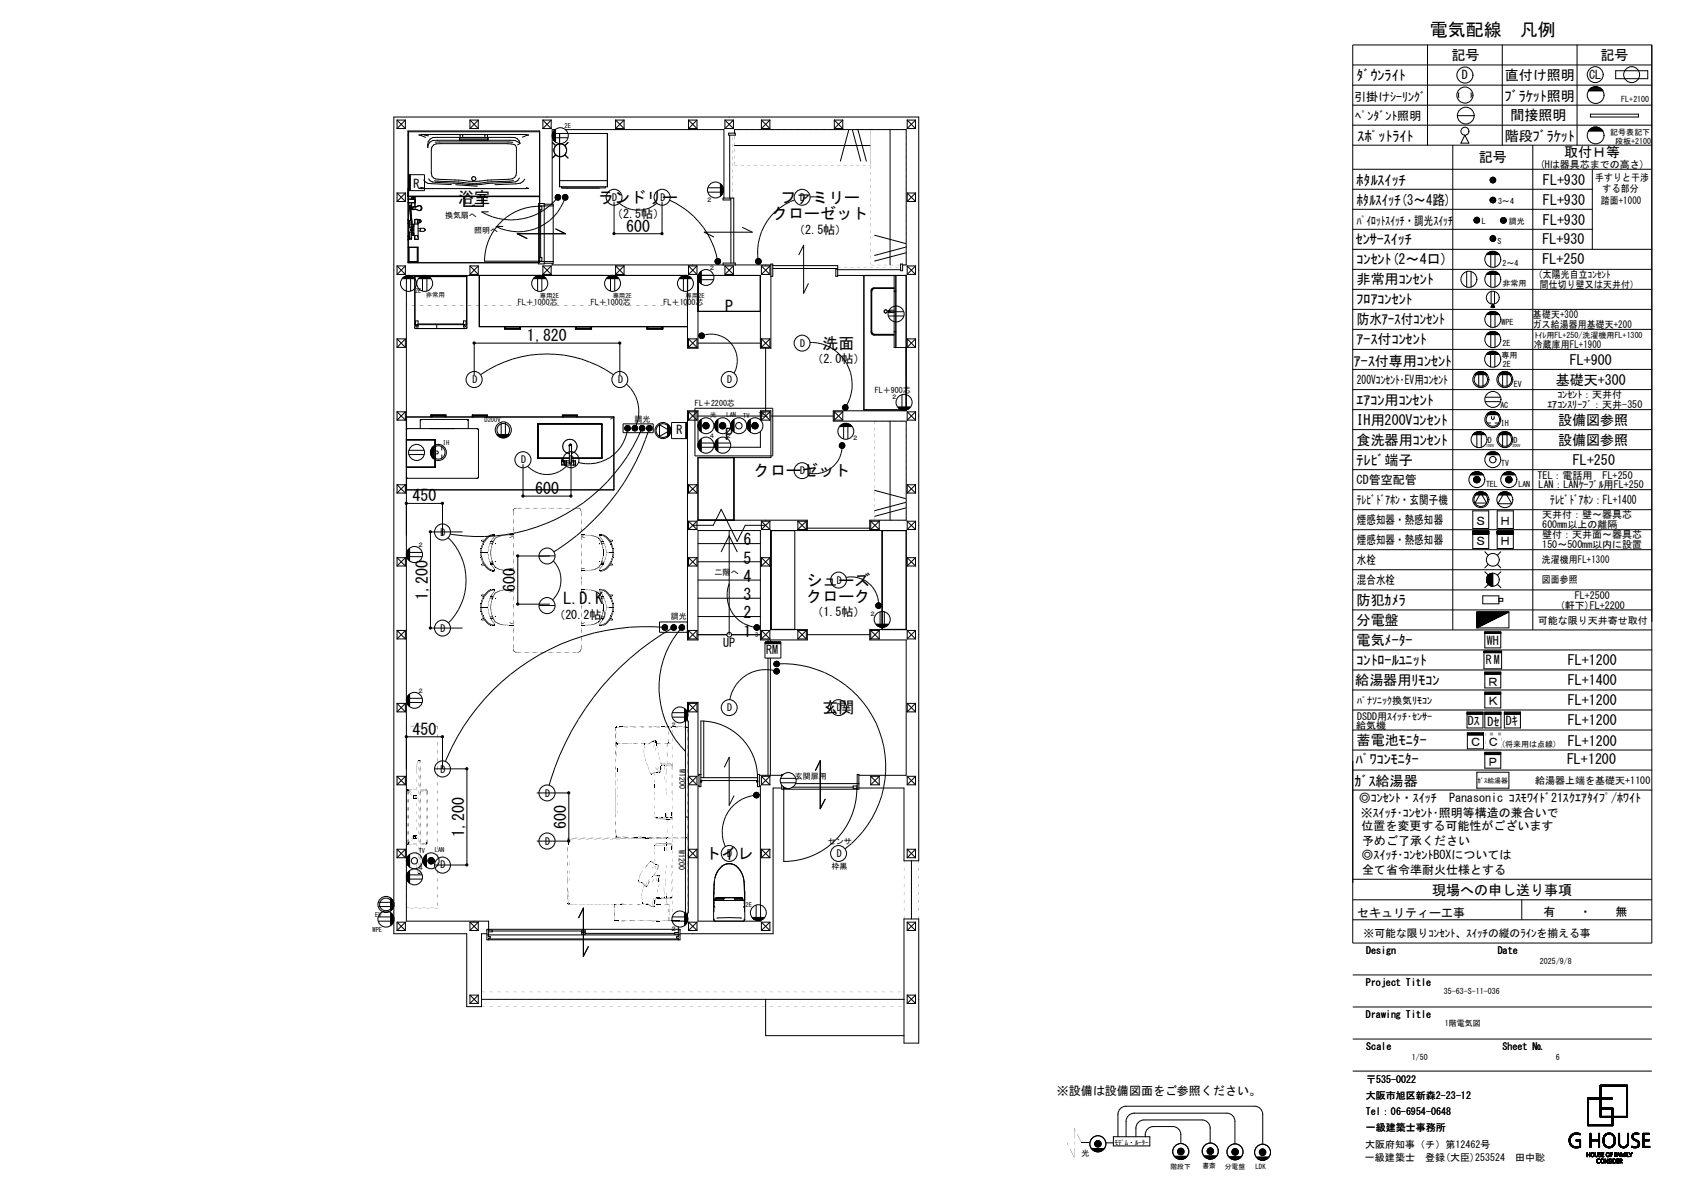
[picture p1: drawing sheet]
<svg xmlns="http://www.w3.org/2000/svg" width="420mm" height="297mm" viewBox="0 0 420 297" stroke-linecap="round" stroke-linejoin="round" font-family="sans-serif">
<defs><g id="words">
<text font-size="4.5" x="357" y="8.9">電気配線　凡例</text>
<g font-size="4">
<text x="114.4" y="50.7">浴室</text>
<text x="149.4" y="50.7">ランドリー</text>
<text x="194.8" y="50.7">ファミリー</text>
<text x="156.3" y="57.8">600</text>
<text x="192.8" y="54.7">クローゼット</text>
<text x="181.1" y="78">P</text>
<text x="131.6" y="85.1">1,820</text>
<text x="205.4" y="87.1">洗面</text>
<text x="181.1" y="109.8">P</text>
<text x="188.3" y="118.9">クローゼット</text>
<text x="103" y="125.1">450</text>
<text x="133.6" y="123.3">600</text>
<text x="185.7" y="136.1">6</text>
<text x="185.7" y="140.7">5</text>
<text x="106.9" y="149.8" transform="rotate(-90 106.9 149.8)">1,200</text>
<text x="128.6" y="147.8" transform="rotate(-90 128.6 147.8)">600</text>
<text x="185.7" y="149.8">3</text>
<text x="185.7" y="145.2">4</text>
<text x="201.4" y="146.2">シューズ</text>
<text x="140.7" y="150.8">L.D.K</text>
<text x="185.7" y="154.3">2</text>
<text x="201.4" y="150.2">クローク</text>
<text x="185.7" y="158.9">1</text>
<text x="205.4" y="178.1">玄関</text>
<text x="103" y="183.3">450</text>
<text x="115.9" y="208.9" transform="rotate(-90 115.9 208.9)">1,200</text>
<text x="141.4" y="206.9" transform="rotate(-90 141.4 206.9)">600</text>
<text x="176.1" y="214.5">トイレ</text>
</g>
<g font-size="3.5">
<text x="362.4" y="15">記号</text>
<text x="399.6" y="15">記号</text>
<text x="338.8" y="20">ﾀﾞｳﾝﾗｲﾄ</text>
<text x="375.7" y="20">直付け照明</text>
<text x="375.8" y="25.2">ﾌﾞﾗｹｯﾄ照明</text>
<text x="377.1" y="29.8">間接照明</text>
<text x="339" y="35.3">ｽﾎﾟｯﾄﾗｲﾄ</text>
<text x="375.8" y="35.1">階段ﾌﾞﾗｹｯﾄ</text>
<text x="369.2" y="40.5">記号</text>
<text x="390.6" y="39.3">取付Ｈ等</text>
<text x="338.8" y="46.2">ﾎﾀﾙｽｲｯﾁ</text>
<text x="385.3" y="46.2">FL+930</text>
<text x="338.8" y="51.2">ﾎﾀﾙｽｲｯﾁ(3～4路)</text>
<text x="385.3" y="51.2">FL+930</text>
<text x="385.3" y="56.2">FL+930</text>
<text x="338.5" y="60.9">ｾﾝｻｰｽｲｯﾁ</text>
<text x="338.8" y="66">ｺﾝｾﾝﾄ(2～4口)</text>
<text x="385.1" y="65.8">FL+250</text>
<text x="385.1" y="60.8">FL+930</text>
<text x="338.8" y="71">非常用ｺﾝｾﾝﾄ</text>
<text x="338.8" y="76">ﾌﾛｱｺﾝｾﾝﾄ</text>
<text x="338.8" y="81">防水ｱｰｽ付ｺﾝｾﾝﾄ</text>
<text x="338.8" y="86">ｱｰｽ付ｺﾝｾﾝﾄ</text>
<text x="338.1" y="91.2">ｱｰｽ付専用ｺﾝｾﾝﾄ</text>
<text x="388.5" y="96">基礎天+300</text>
<text x="392" y="91">FL+900</text>
<text x="338.8" y="101">ｴｱｺﾝ用ｺﾝｾﾝﾄ</text>
<text x="338.8" y="106">IH用200Vｺﾝｾﾝﾄ</text>
<text x="389" y="106.1">設備図参照</text>
<text x="338.8" y="111">食洗器用ｺﾝｾﾝﾄ</text>
<text x="389" y="111.1">設備図参照</text>
<text x="338.8" y="116">ﾃﾚﾋﾞ端子</text>
<text x="392.8" y="116">FL+250</text>
<text x="338.8" y="151">防犯ｶﾒﾗ</text>
<text x="338.8" y="156">分電盤</text>
<text x="338.8" y="161">電気ﾒｰﾀｰ</text>
<text x="338.8" y="166">ｺﾝﾄﾛｰﾙﾕﾆｯﾄ</text>
<text x="391.5" y="166">FL+1200</text>
<text x="338.4" y="170.9">給湯器用ﾘﾓｺﾝ</text>
<text x="391.5" y="171">FL+1400</text>
<text x="391.5" y="176">FL+1200</text>
<text x="338.8" y="186">蓄電池ﾓﾆﾀｰ</text>
<text x="391.5" y="181">FL+1200</text>
<text x="338.5" y="190.7">ﾊﾟﾜｺﾝﾓﾆﾀｰ</text>
<text x="391.3" y="190.7">FL+1200</text>
<text x="391.5" y="186.1">FL+1200</text>
<text x="338.2" y="196.2">ｶﾞｽ給湯器</text>
<text x="357.6" y="223.3">現場への申し送り事項</text>
</g>
<g font-size="3">
<text x="365" y="19.8">D</text>
<text x="396.8" y="19.7">CL</text>
<text x="338.1" y="25.1">引掛けｼｰﾘﾝｸﾞ</text>
<text x="338.4" y="29.9">ﾍﾟﾝﾀﾞﾝﾄ照明</text>
<text x="103.3" y="46.9">R</text>
<text x="152.6" y="54.3">（2.5帖）</text>
<text x="198.1" y="58.3">（2.5帖）</text>
<text x="338.8" y="56.1">ﾊﾟｲﾛｯﾄｽｲｯﾁ・調光ｽｲｯﾁ</text>
<text x="202.6" y="90.7">（2.0帖）</text>
<text x="338.8" y="95.8">200Vｺﾝｾﾝﾄ･EV用ｺﾝｾﾝﾄ</text>
<text x="168.9" y="108.3">R</text>
<text x="338.8" y="120.8">CD管空配管</text>
<text x="338.8" y="125.8">ﾃﾚﾋﾞﾄﾞｱﾎﾝ・玄関子機</text>
<text x="387.1" y="125.8">ﾃﾚﾋﾞﾄﾞｱﾎﾝ：FL+1400</text>
<text x="338.8" y="130.8">煙感知器・熱感知器</text>
<text x="368.3" y="131">Ｓ</text>
<text x="374.4" y="131">Ｈ</text>
<text x="338.8" y="135.8">煙感知器・熱感知器</text>
<text x="368.3" y="136">Ｓ</text>
<text x="374.4" y="136">Ｈ</text>
<text x="338.8" y="140.8">水栓</text>
<text x="338.8" y="145.8">混合水栓</text>
<text x="138.2" y="154.4">（20.2帖）</text>
<text x="202.6" y="153.8">（1.5帖）</text>
<text x="180.6" y="161.6">UP</text>
<text x="371.3" y="161">WH</text>
<text x="191.3" y="163.3">RM</text>
<text x="371" y="165.8">RM</text>
<text x="371.3" y="171.1">Ｒ</text>
<text x="371.3" y="176.1">Ｋ</text>
<text x="366.5" y="181.1">Dｽ</text>
<text x="371.4" y="181.1">Dｾ</text>
<text x="376" y="181">Dｷ</text>
<text x="366.9" y="186.3">Ｃ</text>
<text x="371.3" y="191.1">Ｐ</text>
<text x="371.3" y="186.3">Ｃ</text>
<text x="339.3" y="200.2">◎ｺﾝｾﾝﾄ・ｽｲｯﾁ　Panasonic ｺｽﾓﾜｲﾄﾞ21ｽｸｴｱﾀｲﾌﾟ/ﾎﾜｲﾄ</text>
<text x="339.8" y="203.9">※ｽｲｯﾁ･ｺﾝｾﾝﾄ･照明等構造の兼合いで</text>
<text x="339.9" y="207.3">位置を変更する可能性がございます</text>
<text x="339.9" y="214.5">◎ｽｲｯﾁ･ｺﾝｾﾝﾄBOXについては</text>
<text x="340.1" y="210.9">予めご了承ください</text>
<text x="340.1" y="218.1">全て省令準耐火仕様とする</text>
<text x="338.9" y="228.8">セキュリティー工事</text>
<text x="385.4" y="228.6">有　　・　　無</text>
<text x="263.9" y="273.3">※設備は設備図面をご参照ください。</text>
</g>
<text font-size="2.7" x="340.5" y="233.8">※可能な限りｺﾝｾﾝﾄ、ｽｲｯﾁの縦のﾗｲﾝを揃える事</text>
<g font-size="2.5">
<text x="384.5" y="41.9">(Hは器具芯までの高さ)</text>
<text x="398.3" y="45.1">手すりと干渉</text>
<text x="400.2" y="47.9">する部分</text>
<text x="152.9" y="50.2">D</text>
<text x="164.9" y="50.2">D</text>
<text x="199.8" y="50.2">D</text>
<text x="399.8" y="50.8">踏面+1000</text>
<text x="383" y="69.5">（太陽光自立ｺﾝｾﾝﾄ</text>
<text x="384.5" y="71.8">間仕切り壁又は天井付）</text>
<text x="382.7" y="81.8">ガス給湯器用基礎天+200</text>
<text x="382.8" y="79.4">基礎天+300</text>
<text x="199.8" y="86.5">D</text>
<text x="383" y="86.9">冷蔵庫用FL+1900</text>
<text x="117.9" y="95.6">D</text>
<text x="154.3" y="95.6">D</text>
<text x="181.6" y="95.6">D</text>
<text x="386.4" y="101.9">ｴｱｺﾝｽﾘｰﾌﾞ：天井-350</text>
<text x="388.9" y="99.4">ｺﾝｾﾝﾄ：天井付</text>
<text x="130.1" y="115.7">D</text>
<text x="142.1" y="115.7">D</text>
<text x="199.8" y="118.4">D</text>
<text x="383.9" y="119.5">TEL：電話用　FL+250</text>
<text x="384.2" y="121.8">LAN：LANｹｰﾌﾞﾙ用FL+250</text>
<text x="385.1" y="129.4">天井付：壁～器具芯</text>
<text x="385.1" y="131.9">600mm以上の離隔</text>
<text x="110" y="133.7">D</text>
<text x="385.1" y="136.9">150～500mm以内に設置</text>
<text x="385.1" y="134.4">壁付：天井面～器具芯</text>
<text x="382.7" y="140.6">洗濯機用FL+1300</text>
<text x="208.9" y="145.7">D</text>
<text x="382.7" y="145.6">図面参照</text>
<text x="393.2" y="149.4">FL+2500</text>
<text x="384" y="155.8">可能な限り天井寄せ取付</text>
<text x="389.5" y="151.9">(軒下)FL+2200</text>
<text x="110" y="157.7">D</text>
<text x="181.6" y="177.5">D</text>
<text x="208.9" y="177.5">D</text>
<text x="338.9" y="179.6">DSDD用ｽｲｯﾁ･ｾﾝｻｰ</text>
<text x="338.9" y="175.6">ﾊﾟﾅｿﾆｯｸ換気ﾘﾓｺﾝ</text>
<text x="338.7" y="181.9">給気機</text>
<text x="110" y="192.8">D</text>
<text x="383.3" y="195.7">給湯器上端を基礎天+1100</text>
<text x="136.1" y="198.8">D</text>
<text x="136.1" y="210.8">D</text>
<text x="181.6" y="213.9">D</text>
<text x="208.9" y="213.9">D</text>
<text x="110" y="216.7">D</text>
<text x="341.1" y="238.1">Design</text>
<text x="374" y="238.1">Date</text>
<text x="341.1" y="246.1">Project Title</text>
<text x="341.1" y="254.1">Drawing Title</text>
<text x="341.1" y="262.1">Scale</text>
<text x="375.2" y="262.1">Sheet №</text>
<text x="341" y="274.2">大阪市旭区新森2-23-12</text>
<text x="341.1" y="270.2">〒535-0022</text>
<text x="341.1" y="278.2">Tel：06-6954-0648</text>
<text x="340.9" y="286.6">大阪府知事（チ）第12462号</text>
<text x="341.1" y="282.2">一級建築士事務所</text>
<text x="340.8" y="289.8">一級建築士　登録(大臣)253524　田中聡</text>
</g>
<g font-size="2">
<text x="404.8" y="25.6">FL+2100</text>
<text x="402.1" y="33.7">記号表記下</text>
<text x="403.3" y="35.9">段板+2100</text>
<text x="374.1" y="50.9">3～4</text>
<text x="111.1" y="54.4">換気扇へ</text>
<text x="118.4" y="58">照明へ</text>
<text x="370" y="55.9">L</text>
<text x="376.8" y="55.8">調光</text>
<text x="373.9" y="60.9">S</text>
<text x="375.2" y="71.3">非常用</text>
<text x="375.2" y="66.3">2～4</text>
<text x="129.3" y="76.2">FL＋1000芯</text>
<text x="147.5" y="76.2">FL＋1000芯</text>
<text x="165.7" y="76.2">FL＋1000芯</text>
<text x="374.9" y="81.2">WPE</text>
<text x="374.9" y="89.3">専用</text>
<text x="375.2" y="86.3">2E</text>
<text x="383.2" y="84.3">ﾄｲﾚ用FL+250/洗濯機用FL+1300</text>
<text x="375.2" y="91.7">2E</text>
<text x="173.5" y="101.4">FL＋2200芯</text>
<text x="218.5" y="98.1">FL＋900芯</text>
<text x="374.6" y="101.7">AC</text>
<text x="378" y="96.6">EV</text>
<text x="158.4" y="105.4">調光</text>
<text x="374.8" y="106.3">IH</text>
<text x="371.5" y="110.4">D</text>
<text x="378" y="110.4">D</text>
<text x="374.8" y="116.4">TV</text>
<text x="371.1" y="121.6">TEL</text>
<text x="379.1" y="121.6">LAN</text>
<text x="178.4" y="143.6">二階へ</text>
<text x="167.5" y="154.5">調光</text>
<text x="169.7" y="191.9" transform="rotate(90 169.7 191.9)">W1200</text>
<text x="374.8" y="186.6">(将来用は点線)</text>
<text x="198.5" y="194.5">玄関扉用</text>
<text x="169.5" y="212.2" transform="rotate(90 169.5 212.2)">W1200</text>
<text x="206.7" y="210.6">センサ</text>
<text x="207.6" y="217">枠黒</text>
<text x="384.5" y="240.7">2025/9/8</text>
<text x="360.5" y="248.1">35-63-S-11-036</text>
<text x="360.8" y="256.2">1階電気図</text>
<text x="352.5" y="264.7">1/50</text>
<text x="388.5" y="264.7">6</text>
<text x="270.1" y="288.5">光</text>
</g>
<g font-size="1.7">
<text x="368.9" y="195.3">ｶﾞｽ給湯器</text>
<text x="278.3" y="285.8">ﾓﾃﾞﾑ・ﾙｰﾀｰ</text>
<text x="292.3" y="291.7">階段下</text>
<text x="300.2" y="291.6">書斎</text>
<text x="305.8" y="291.8">分電盤</text>
<text x="313.5" y="291.9">LDK</text>
</g>
<g font-size="1.6">
<text x="141" y="32">2E</text>
<text x="176.3" y="50.4">２</text>
<text x="177" y="67.4">２</text>
<text x="103.6" y="73.2">2E</text>
<text x="106.3" y="74.3">非常用</text>
<text x="134.8" y="74.4">専用2E</text>
<text x="153" y="74.4">専用2E</text>
<text x="171.2" y="74.4">専用</text>
<text x="174.4" y="74.4">2E</text>
<text x="222.5" y="99.5">２</text>
<text x="121" y="105.2">D200V</text>
<text x="177.3" y="104.2">光</text>
<text x="181.4" y="104.2">LAN</text>
<text x="185.6" y="104.4">TV</text>
<text x="189.5" y="104.2">TEL</text>
<text x="110.6" y="111.1">IH</text>
<text x="177" y="109.3">４</text>
<text x="181.1" y="109.3">２</text>
<text x="212.8" y="109.8">２</text>
<text x="104.2" y="136.6">２</text>
<text x="217.1" y="153.7">２</text>
<text x="188.6" y="158.9">3</text>
<text x="104.2" y="173">２</text>
<text x="167.4" y="181.4">２</text>
<text x="104.6" y="213">TV</text>
<text x="108.6" y="212.8">LAN</text>
<text x="104.2" y="217">４</text>
<text x="186.1" y="226.5">2E</text>
<text x="93" y="232.6">WPE</text>
<text x="93.7" y="228.8">EV</text>
<text x="167.4" y="232.4">２</text>
</g>
<g font-size="1">
<text x="371.1" y="111.7">100V</text>
<text x="377.7" y="111.5">200V</text>
</g>
</g></defs>
<g fill="none" stroke="#000" stroke-width=".25">
<path d="M337.8 11.2h74.7v224.2h-74.7zM337.8 16.2h74.7M356.4 11.2v25M375.1 11.2v25M393.8 11.2v25M403.4 17.7h8v1.9h-8zM99.1 30v2.1M99.1 32.1h2.1M99.1 30h2.1M99.1 30l2.1 2.1M101.2 30v2.1M101.2 30l-2.1 2.1"/>
<path d="M101.9 32.7h32.8v32.9h-32.8zM105.9 33.7l1.1 .2M108.2 36.2l.7-.3h1.1h16.6l2.1 .3 .2 .6v6.4l-.4 1.1-.6 .3-.9 .1-5.2 .3a20.9 20.9 0 0 1-7.2 0l-5-.3a1.56 1.56 0 0 1-1.9-1.5v-5.8l.1-.7zM108.6 35.5h19.5M114.8 34.4h7v.6h-7zM114.8 34.9h7M114.9 33.7v.7M114.9 34.3h-6.8a2.01 2.01 0 0 0-1.3 2.5l.1-.7 .5-.7 .7-.3 19.2-.1 1.3 .1 1.2 .7M115.5 33.7v.7M115.5 34.3h5.6M117.3 30v2.1M117.3 32.1h2.1"/>
<path d="M117.3 30h2.1M117.3 30l2.1 2.1M119.4 30v2.1M119.4 30l-2.1 2.1M121.1 33.7v.7M121.7 34.3h6.9l1 .8 .2 .7M121.7 33.7v.7M129.8 35.8l-.6 .4M130.4 34.2l1.6-.5-.7-.1-26.7 .1 1.7 .6M134.7 32.9h-32.7v32.7M135.6 30v2.1M135.6 32.1h2"/>
<path d="M135.6 30h2M135.6 30l2 2.1M137.6 30v2.1M137.6 30l-2 2.1M137.9 35.5l.9 .9M138 33.3v1.2M138 33.1v1.5M138.1 33v1.8M138.1 32.9v1.9M138.2 32.8v2.2M138.3 32.7v2.4M138.3 32.6v2.5"/>
<path d="M138.4 32.5v2.7M138.4 32.5v2.8M138.5 32.4v2.9M138.6 35.3v-3h-.7v18.7M138.6 32.3v3.1M138.7 32.3v3.2M138.7 34.4h3.1M138.7 33.3h13v13.3h-12v-13.3M138.8 38.7l-.9 .8M139.7 33.3v13.3M141 38.7l.9 .8M141.2 32.3h39.6v17.1"/>
<path d="M141.9 35.5l-.9 .9M151.6 33.3v13.3M153.7 30l2.1 2.1M153.7 30v2.1M153.7 32.1h2.1M153.7 30h2.1M155.8 30v2.1M155.8 30l-2.1 2.1M171.9 30v2.1M171.9 32.1h2.1M171.9 30h2.1M171.9 30l2.1 2.1"/>
<path d="M174 30v2.1M174 30l-2.1 2.1M181 32.1h2.1M181 30h2.1M181 30v2.1M181 30l2.1 2.1M181.9 33.2h1.7v.5h-1.7zM182.2 33.7v15.7M183.1 30v2.1M183.1 30l-2.1 2.1M183.4 33.2v-.9h42.9v33.8h-.9M183.4 36.3h33.9"/>
<path d="M190.1 30v2.1M190.1 32.1h2.1M190.1 30h2.1M190.1 30l2.1 2.1M192.2 30v2.1M192.2 30l-2.1 2.1M208.3 30v2.1M208.3 32.1h2.1M208.3 30h2.1M208.3 30l2.1 2.1M210.4 30v2.1M210.4 30l-2.1 2.1"/>
<path d="M211.9 32.5l-2.1 7.7M212.9 32.5l2 7.7M214.2 32.5l2.1 7.7M222.2 32.3v33.8M226.5 30v2.1M226.5 32.1h2.1M226.5 30h2.1M226.5 30l2.1 2.1M228.6 30v2.1M228.6 30l-2.1 2.1M337.8 21.3h74.7M337.8 26.2h74.7"/>
<path d="M337.8 31.2h74.7M337.8 36.2h74.7M362.8 36.2v121M363.9 28.9h4.2M364.3 23.2v1.1M365.8 33.7l1 2h-2zM367.3 23.2v1.1M382.7 36.2v121M396.6 22.7h3.7a2.11 2.11 0 0 0-3.7 0M396.6 32.7h3.7M396.6 32.8a2.11 2.11 0 0 1 3.7 0M396.7 22.6h3.4"/>
<path d="M396.7 32.6h3.4M396.8 22.4h3.2M396.8 32.5h3.2M396.9 22.3h3M396.9 32.3h3M397.1 22.1h2.7M397.1 32.2h2.7M397.1 28.5h12v.7h-12zM397.3 22h2.3M397.3 32h2.3M397.5 21.8h1.8M397.5 31.9h1.8"/>
<path d="M397.9 21.7h1M397.9 31.7h1M99.1 48.2v2.1M99.1 50.3h2.1M99.1 48.2h2.1M99.1 48.2l2.1 2.1M101.2 48.2v2.1M101.2 48.2l-2.1 2.1M101.9 54.8h.1M101.9 54.9h.1M101.9 55.1h.3M101.9 59.6h.3"/>
<path d="M101.9 55.7h.1M101.9 49.7l1.7 .1 .1 .4M101.9 49.7h1.7M101.9 59.9h.1M101.9 58.9h.1M101.9 55.8h.1M101.9 49.1h32.8M101.9 48.9h32.8M101.9 54.8l.2 .2-.2 4.9M101.9 54.8v.3M101.9 55.7v.1M101.9 58.9v.1"/>
<path d="M101.9 59.6v.3M102 55.8h-.1M102 43.6h4v4h-4M102.1 55.5h.1M102.1 55.1h.6M102.1 59.4v.2M102.1 43.6v4M102.1 59.2h.1M102.1 59.6h.6M102.1 55.1v.3M102.2 43.6v4M102.2 59.6v-1.7h.5v1.7"/>
<path d="M102.3 51.4l.3 3.7M102.3 51.4l.4 .3M102.3 43.6v4M102.3 52.2l.3 2.9M102.3 51.2l.4 .2M102.3 51.2v.2M102.3 51.2l.4 .4M102.4 43.6v4M102.4 51.5l.3 3.6v1.7h-.5v-1.7M102.4 51.2l.3 .2M102.5 51.6l.3 3.3M102.5 51.9l.3 3"/>
<path d="M102.7 55.5h.1M102.7 55.7v.4h.2M102.7 59.2l.1 .4M102.7 59.2v.4M102.7 57.2l.2 .5M102.7 58.6h.6M102.7 58.2h.2M102.7 58.1h.6M102.7 56.6h.2M102.7 56.6h.6M102.7 57.2l.1 .3M102.7 51.7l-.4-.3v.5"/>
<path d="M102.7 55.5l.1 .6M102.7 56.6l.1 .5zM102.7 49.2v.5M102.7 50.6v1.7M102.7 55.1v.4M102.7 57v.1M102.7 52.3h.9M102.7 52.3h.3M102.7 49.2h.9M102.7 55.1h.1M102.8 55.1l-.1 .4M102.8 49.2v.5"/>
<path d="M102.8 50.6v1.7M102.8 57.5l.5 .1M102.8 57.5l.1 .1M102.8 59.6h-.1M102.8 54.9l.2 1.1M102.8 56.6l.1 .4M102.9 57l.2 .1M102.9 57l-.4 .4 .4 .3M102.9 57.1l-.2 .1M103 56.6v.5M103 57.6l-.1 .1M103 57.1l-.3 .1"/>
<path d="M103.1 52.2h.8M103.1 52.2l1.1 .2M103.1 51.7l-.2 .2 .2 .3M103.1 49.2l.2 .4zM103.1 58.7v-.6h-.2v.6h.4M103.1 56v.6M103.1 57.6l-.1 .1M103.1 58.2h.2M103.1 56.1h.2M103.1 56.6h.2M103.2 49.2h.1M103.2 49.6v.1"/>
<path d="M103.2 51.6h.1M103.2 51.6h-.1M103.2 51.6l-.1 .1M103.3 49.6l-.1 .1M103.3 56h-.4v.6M103.3 57.1h-.1l.1 .5M103.3 57.1l-.5 .1M103.5 54.8h1.2a.42 .42 0 0 1 .5 .4 .42 .42 0 0 1-.5 .4l-.3 .1M103.5 54.8v1.1M103.5 58.8v.9h.9v-.6M103.6 49.2v.5M103.6 50.6v1"/>
<path d="M103.6 52.2v.1M103.6 52.3h-.3M103.6 49.2v2.4M103.6 50l.1 .2M103.6 50.6l-1.7 .1M103.7 50.2l-.1 .2M103.7 50.2l-.1 .3-1.7 .1M103.8 51.6h-.6M103.9 51.6h.1M103.9 51.6h-.1M104 54.7l.4 .1M104.1 54.7l-.5 .1"/>
<path d="M104.1 54.9l.8 .2-.1 .3-.7 .1M104.1 55.7h.3M104.2 52.4l.5 .2M104.3 54.9v.6M104.3 55.7v.2M104.3 58.8l.1 .3M104.4 54.9v.6M104.4 55.7v3.4M104.4 57.1h.5M104.4 57.7h.5M104.4 55.9h-1.1v2.9h1.1M104.7 51.3l-1.6 .4"/>
<path d="M104.7 51.3l.2 .1M104.7 51.3l.4 .1M104.9 51.4a.72 .72 0 0 1 0 1.1M104.9 51.4h.2M104.9 52.5l-.2 .1M105 57h.8l.4 .4-.4 .3h-.8zM105.1 51.4a.64 .64 0 0 1 0 1.1M105.1 52.5l-.4 .1M105.1 52.5h-.2M105.8 44.9l.4 .5 .6 .4 5.9 .3M106.1 57.2l.1 .1M106.2 57.4h-.1"/>
<path d="M113.8 46.1l5.4 .4M115.8 49.1v2.4h4.9v-2.4M115.9 49.1v2.3h2.2v-.2h.4v.2h2.1v-2.3M128.2 45.1l-5.4 .3a28.6 28.6 0 0 1-9.3 0l-5-.3M129.7 44.4l-.4 .6-.5 .4-5.8 .3a31.5 31.5 0 0 1-9.8 0l-5.2-.3-.6-.3-.4-.5M131 44.7l-.4 .6-.6 .4-6.4 .4M131.4 46.8l.6 .2h-27.4l.6-.2 .7 .1M134.5 50.8h1.4v15.1h-1.4zM134.5 51.4h3.6M134.7 51.5a13.7 13.7 0 0 0-13.7 13.7h14.3v-.9h-.6v.9M134.7 51.5h.6v.9h-.6zM135 52.4v11.9"/>
<path d="M135.9 51h2.2v14.7h-2.2M138.8 57.1l2.4 1.2h-12l2.4 1.2M138.9 49.7a14.8 14.8 0 0 1-18.7 3.2h1.8M139.1 49.1h.4v.3h-.4zM139.2 49.2h.2v.1h-.2zM139.2 49.2l.2 .1zM139.7 45.1h12M140.2 46.6l.1 .3M140.3 46.9h9.4M140.9 49.9a12.2 12.2 0 0 1-17.1 6.6h1.8M141 49.1h.3v.3h-.3zM141 49.2h.2v.1h-.2z"/>
<path d="M141.1 49.2l.1 .1zM151.1 46.6v.3h-10.8M153.3 50.3v8h12v-8M154.6 50.7a7.1 7.1 0 0 0 9.4 0M167.2 50a20.7 20.7 0 0 1 11.9 14.6M176.7 46.9h3.2M176.7 48h3.2M179.9 45.8v3.2M180 45.9v3M180 46v2.9M180.1 46v2.8M180.2 46.1v2.7"/>
<path d="M180.2 46.1v2.6M180.3 46.2v2.4M180.3 46.3v2.2M180.4 46.4v2M180.5 46.5v1.8M180.5 46.7v1.5M180.6 49.4h1.7v.5h-1.7zM180.6 47.1v.7M185.4 56.8l2.4 1.2h-11.9l2.3 1.1M198.4 49.9a13.8 13.8 0 0 0-9.1 14.7M202.3 49.1l2.5 .1M218.4 58.7l7.7 2.1"/>
<path d="M226.5 48.2v2.1M226.5 50.3h2.1M226.5 48.2h2.1M226.5 48.2l2.1 2.1M228.6 48.2v2.1M228.6 48.2l-2.1 2.1M337.8 42.2h74.7M337.8 47.2h59.8M337.8 52.2h59.8M337.8 57.2h59.8M368 54.9h1.4M368.1 55.1h1.3"/>
<path d="M368.1 54.8h1.3M368.1 55.2h1.3M368.1 54.7h1.3M368.2 55.4h1.1M368.2 54.5h1.1M368.3 55.5h.9M368.3 54.4h.9M372.1 49.8h1.3M372.1 50h1.4M372.1 50.1h1.3M372.1 49.7h1.3M372.1 50.2h1.3"/>
<path d="M372.2 49.5h1.1M372.2 50.4h1.1M372.2 44.5v.9M372.2 59.1v.8M372.3 49.4h.9M372.3 50.5h.9M372.3 44.4v1.1M372.3 59v1.1M372.5 44.3v1.3M372.5 58.9v1.3M372.6 44.3v1.3M372.6 58.8v1.4"/>
<path d="M372.7 44.2v1.4M372.7 58.8v1.4M372.9 44.3v1.3M372.9 58.8v1.4M373 44.3v1.3M373 58.9v1.3M373.2 44.4v1.1M373.2 59v1.1M373.3 44.5v.9M373.3 59.1v.8M374.7 55h1.4M374.7 55.2h1.4"/>
<path d="M374.7 54.9h1.4M374.7 55.3h1.3M374.7 54.7h1.3M374.8 55.4h1.2M374.8 54.6h1.2M374.9 55.6h.9M374.9 54.4h.9M397.6 42.2v20M99.1 68.5h2.1M99.1 66.4v2.1M99.1 66.4h2.1M99.1 66.4l2.1 2.1"/>
<path d="M100.4 69.6h3.2M100.5 69.5h3M100.5 69.4h3M100.5 69.3h3M100.6 69.3h2.8M100.7 69.3h2.6M100.8 69.2h2.5M100.8 69.1h2.4M100.9 69h2.2M101 69h2M101.2 66.4v2.1M101.2 66.4l-2.1 2.1"/>
<path d="M101.3 68.9h1.4M101.5 68.8l70.2-.1v18.2h2.6v-18.2h15.6v18.2h2.6v-21h.5v3.1h-.5M101.5 69.6v160.3h20.5v3.9h.4v.3h-.4v.5M101.9 61.7h2.5v3.7h-2.5M102.2 61.8h2.1v3.5h-2.1zM102.5 69.6v3M103.5 69h13.1M103.5 69v11.9h.3M103.6 69h12.9M103.6 69v11.9M103.6 69h-.1M104.2 61.8v3.5"/>
<path d="M104.4 69.6h3.3M104.5 69.5h3.1M104.5 69.4h3.1M104.6 69.3h2.9M104.6 69.3h2.8M104.7 69.3h2.7M104.8 69.2h2.5M104.9 69.1h2.3M105.3 68.9h1.5M105.5 69.6v3M106.6 69.6v3M116.5 69v11.9"/>
<path d="M116.5 69h.1M116.6 69v11.9h-.2M117.3 68.5h2.1M117.3 66.4v2.1M117.3 66.4h2.1M117.3 66.4l2.1 2.1M119.4 66.4v2.1M119.4 66.4l-2.1 2.1M119.7 68.7v12.8M133.2 69.6h3.2M133.2 69.5h3.1M133.3 69.4h3"/>
<path d="M133.3 69.3h2.9M133.3 69.3h2.8M133.4 69.3h2.7M133.5 69.2h2.5M133.6 69.1h2.3M133.6 69h2.2M133.8 69h2M134 68.9h1.5M134.2 69.6v3M134.5 65.3h3.6M135.3 69.6v3M135.6 68.5h2"/>
<path d="M135.6 66.4h2M135.6 66.4v2.1M135.6 66.4l2 2.1M137.6 66.4v2.1M137.6 66.4l-2 2.1M137.9 65.7v.4h54.6M151.3 69.6h3.3M151.4 69.5h3.1M151.5 69.4h3M151.5 69.3h2.9M151.6 69.3h2.7M151.7 69.2h2.5"/>
<path d="M151.8 69.1h2.3M151.8 69h2.3M152 69h2M152.2 68.9h1.5M152.4 69.6v3M153.5 69.6v3M153.7 68.5h2.1M153.7 66.4h2.1M153.7 66.4v2.1M153.7 66.4l2.1 2.1M155.8 66.4v2.1M155.8 66.4l-2.1 2.1"/>
<path d="M169.5 69.6h3.3M169.6 69.5h3.1M169.6 69.4h3.1M169.7 69.3h2.9M169.8 69.3h2.8M169.8 69.3h2.7M169.9 69.2h2.5M170 69.1h2.3M170.1 69h2.2M170.2 69h2M170.4 68.9h1.5M170.6 69.6v3"/>
<path d="M171.7 69.6v3M171.9 68.5h2.1M171.9 66.4v2.1M171.9 66.4h2.1M171.9 66.4l2.1 2.1M174 66.4v2.1M174 66.4l-2.1 2.1M174.3 77.7h15.6M174.4 68.7v1.1M174.4 68.5v1.5M174.5 68.4v1.7M174.5 68.2v2.1"/>
<path d="M174.6 68.2v2.2M174.7 68.1v2.3M174.7 68v2.5M174.8 67.9v2.7M174.8 67.9v2.8M174.9 67.8v2.9M175 67.7v3.1M175.1 67.6v3.3M175.1 69.8h3.1M179.1 65.1h.3v.3h-.3zM179.2 65.2l.1 .1zM179.3 65.2h.1"/>
<path d="M180.6 66.1v-.4h3v.4M181 68.5h2.1M181 66.4l2.1 2.1M181 66.4h2.1M181 66.4v2.1M182.5 65.7v-16.3h.7v16.3M183.1 66.4v2.1M183.1 66.4l-2.1 2.1M189.2 65.1h.3v.3h-.3zM189.3 65.2l.2 .1zM189.3 65.2l.1 .1zM189.4 65.2h.1"/>
<path d="M190.1 68.5h2.1M190.1 66.4l2.1 2.1M190.1 66.4v2.1M190.1 66.4h2.1M192.2 66.4v2.1M192.2 66.4l-2.1 2.1M193 66.3h16.2v.7h-16.2M199.5 63.6l1.2-2.4v12l1.1-2.4M208.7 67.2h.5v1.8h-.5zM209.2 68.7h17.1v33.8h-18.2v2.6h18.2v24.7h-9.1v2.6M209.2 67.3h15.7M215.7 68.8v33.5"/>
<path d="M215.7 68.8h7.6M221.8 77.8h3.9M221.8 78.9h3.9M222 77.6v.3M222 77.9l1.3 .1M222 77.5v.1M222.1 77.4l-.1 .2M222.1 77.4v.6M222.1 77.4h1.2M223.3 72h-5.2l-.4 .2-.1 .4 .1 10.6 .6 .3h5M223.3 72h-4.9l-.6 .3-.1 .4 .1 10.4 .6 .3h4.9M223.3 71.8h-5l-.5 .2-.3 .4 .1 10.9 .7 .4h5"/>
<path d="M223.3 68.7v3.9h.4M223.7 72.8h-.4v9.9h.4M223.7 68.7v18M224.9 65.9h.5v1.7h-.5zM226.1 63.1l-7.7 2.1M226.1 61.7l-7.7 2.1M226.5 68.5h2.1M226.5 66.4v2.1M226.5 66.4h2.1M226.5 66.4l2.1 2.1M228.6 66.4v2.1M228.6 66.4l-2.1 2.1"/>
<path d="M337.8 62.2h74.7M337.8 77.2h74.7M337.8 72.2h74.7M337.8 67.2h74.7M366.2 67.8v3.8M367.3 67.8v3.8M371.1 63.5h3.3M371.1 78.5h3.3M371.1 68.5h3.3M371.2 63.5h3.1M371.2 78.5h3.1M371.3 63.4h3"/>
<path d="M371.3 78.4h3M371.3 68.4h3M371.3 63.4h2.9M371.3 78.4h2.9M371.3 63.3h2.8M371.3 78.3h2.8M371.3 68.3h2.8M371.4 63.2h2.7M371.4 78.2h2.7M371.4 68.2h2.7M371.5 63.2h2.5M371.5 68.2h2.5"/>
<path d="M371.6 63.1h2.3M371.6 78.1h2.3M371.6 68.1h2.3M371.6 63h2.2M371.8 63h2M371.8 78h2M371.8 67.9h2M371.9 62.9h1.7M371.9 77.9h1.7M372 62.9h1.5M372 67.9h1.5M372.2 62.8h1.1"/>
<path d="M372.2 77.8h1.1M372.2 67.8h1.1M372.2 63.5v3.2M372.2 68.5v3.1M372.2 78.5v3.2M372.3 72.8v3.1M372.4 76.6v.1M372.4 62.7h.7M372.4 67.7h.7M372.4 76.4v.3M372.5 76.3v.4M372.6 76.2v.5"/>
<path d="M372.6 76.1v.6M372.7 76v.7M372.7 75.9v.8M372.7 75.9l.5 .8h-.9zM372.8 75.9v.8M372.8 76v.7M372.9 76.2v.5M373 76.2v.5M373 76.4v.3M373.1 76.5v.2M373.2 72.8v3.1M373.2 76.6v.1"/>
<path d="M373.3 63.5v3.2M373.3 68.5v3.1M373.3 78.5v3.2M99.1 84.6v2.1M99.1 86.7h2.1M99.1 84.6h2.1M99.1 84.6l2.1 2.1M101.2 84.6v2.1M101.2 84.6l-2.1 2.1M103.7 80.9v.1M103.8 81h-.3v.8l.2 .2h12.7l.2-.2v-.8h-.2M104.4 81v-.9h-.6v1.2l.3 .3h.3v-.4h-.3v-.2h12v.2h-.4v.4h.4l.3-.3v-1.2h-.7v.9"/>
<path d="M104.4 80.9h11.3M109.1 81v1M116.4 80.9v.1M118.4 93.6v-8h36.4v8M119.7 81.5h52M119.7 81.5h.1M120 93.6a29 29 0 0 1 33.2 0M126 81.5v.6h4v-.6M126.2 81.5v.4h3.6v-.4M143.7 81.5v.6h4M143.9 81.5v.4h3.5v-.4M147.7 81.5v.6"/>
<path d="M156.4 95.9a9 9 0 0 1 2.4 10.4M161.5 81.5v.6h4v-.6M161.7 81.5v.4h3.6M165.2 81.5v.4l.1-.4M165.3 81.9h.1M171.9 84.6v2.1M171.9 86.7h2.1M171.9 84.6h2.1M171.9 84.6l2.1 2.1M174 84.6v2.1M174 84.6l-2.1 2.1M174.3 85.6h15.6"/>
<path d="M175 83.7h.3v.3h-.3zM175.1 83.7h.2v.3h-.2zM175.1 83.7h.2v.2h-.2zM175.1 83.7l.1 .2zM175.2 83.7v.2zM175.9 83.6a6.6 6.6 0 0 1 6.8 2.3 6.6 6.6 0 0 1 .6 7.2M190.1 84.6v2.1M190.1 86.7h2.1M190.1 84.6h2.1M190.1 84.6l2.1 2.1M191.2 86.9v15.6M192.2 84.6v2.1"/>
<path d="M192.2 84.6l-2.1 2.1M202.3 85.5a10.4 10.4 0 0 1 9.1 15.6M223.7 82.8h-.4v3.9h3M225.2 98.5v3.1M226.2 86.7v15.6M226.5 84.6v2.1M226.5 86.7h2.1M226.5 84.6h2.1M226.5 84.6l2.1 2.1M228.6 84.6v2.1M228.6 84.6l-2.1 2.1M337.8 82.2h74.7"/>
<path d="M337.8 87.2h74.7M337.8 97.2h74.7M337.8 92.2h74.7M368.2 93.5h3.1M368.3 93.3h2.9M368.4 93.2h2.7M368.6 93.1h2.3M368.8 93h2M368.9 92.9h1.7M369 92.9h1.5M369.2 92.8h1.1M369.2 93.5v3.1"/>
<path d="M369.4 92.8h.7M370.3 93.5v3.1M370.8 99.1h3.9M371.1 83.5h3.3M371.1 88.5h3.2M371.2 83.5h3.1M371.2 88.4h3.1M371.2 88.3h3M371.3 83.4h3M371.3 83.4h2.9M371.3 88.2h2.8M371.4 83.2h2.7"/>
<path d="M371.5 88.1h2.5M371.6 83.1h2.3M371.6 88h2.2M371.8 83h2M371.8 87.9h1.8M372 87.8h1.5M372 82.9h1.5M372.2 82.8h1.1M372.2 88.5v3.1M372.2 83.5v3.2M372.4 87.7h.6M373.3 88.5v3.1"/>
<path d="M373.3 83.5v3.2M374.1 93.5h3.3M374.2 93.5h3.1M374.3 93.3h2.9M374.4 93.2h2.7M374.6 93.1h2.3M374.7 93h2.1M374.9 92.9h1.7M375 92.9h1.5M375.2 92.8h1.1M375.2 93.5v3.1M375.4 92.8h.7"/>
<path d="M376.3 93.5v3.1M99.1 102.8h2.1M99.1 102.8v2.1M99.1 104.9h2.1M99.1 102.8l2.1 2.1M101.2 102.8v2.1M101.2 102.8l-2.1 2.1M101.5 107.3l.3-.3h17.2l.5 .2v11.9l-.2 .2-17.5 .1-.3-.3M101.5 109.8l7.2-.1v6.9h-7.2M101.5 116.6h.1M101.5 109.8l7.1-.1v6.9M101.5 116.5l.1 .1"/>
<path d="M102.1 113.5h3.8M102.1 112.4h3.8M105.1 104.9h.1M107.5 112.6v.6M107.6 112.4v1.1M107.6 104.1v-.5h3.8v.5M107.6 112.2v1.5M107.7 112.1v1.7M107.7 111.9v2M107.8 111.8v2.2M107.8 104.1v-.3h3.4v.3M107.9 111.8v2.3"/>
<path d="M107.9 103.8h-.1M107.9 111.7v2.5M108 111.6v2.7M108.1 111.5v2.9M108.2 111.4v3.1M108.2 111.3v3.2M108.5 109.7l.1 .1M108.6 109.8v6.8l.1-.1M108.6 109.8l.1 .1M108.8 112.6h.5l.1 .3-.1 .3-.5 .1M110.3 111.5v.9M110.3 113.5v.8"/>
<path d="M111.1 103.8h.1M116.8 104.9h.1M116.8 104.7h.1M116.9 104.8l-11.8-.1-.2 .1v2.2M116.9 104.8h.1M116.9 104.8v2.2M116.9 104.8l-.1 .1M117.9 104.1v-.5h3.8v.5M118.2 103.8h.1M118.2 103.8h3.3v.3M118.2 103.8v.3v-.3M124.1 108.5h3.2"/>
<path d="M124.1 108.5h3.1M124.2 108.7h2.9M124.2 108.7h2.8M124.3 108.8h2.7M124.4 108.8h2.5M124.6 109h2.1M124.8 109.1h1.7M125.1 109.2h1.1M125.1 105.4v3.1M126.2 105.4v3.1M130.6 115.9v7.9h12v-7.9M131.7 116.4a6.7 6.7 0 0 0 9.7 0"/>
<path d="M134.3 114.2h.1M134.3 105.9h.1M134.3 105.8h16M134.3 114.3l7.9 .1M134.3 114.2l.1 .1M134.3 114.3l.1 .1M134.4 105.8h15.8M134.4 105.8l-.1 8.5M134.4 114.3h7.8M134.4 105.8v8.6M134.4 114.3h.1M134.4 105.8h.1"/>
<path d="M134.5 105.8l-.1 .1M134.5 105.8l-.2 .1M140.3 115.9v.1M140.3 115.1l-.1 .6M140.3 115h.1M140.3 115v1M140.3 114.5v.7M140.3 114.5l.2 .1M140.4 114.4l-.1 .1M140.4 103.6v.5M140.5 114.4v.1M140.5 104.1v-.5h3.7v.5"/>
<path d="M140.5 114.5v.7M140.5 114.5h.1M140.5 114.5v.1M140.5 115h1.7M140.7 104.1v-.3h3.3v.3M140.9 115v1.1l-.6-.1M140.9 115v1.1h2.7v-1.1M140.9 116h.1M141.4 115v1.1M141.4 115.5h.8M142.2 110.9l.5 .1v4.5l-.3 .3-.2-.1v-4.4l.2-.2 .3 .2M142.2 110.9v.4"/>
<path d="M142.7 113.2a1.78 1.78 0 0 0 1-2.9 1.78 1.78 0 0 0-3 .3 1.78 1.78 0 0 0 1.5 2.6M142.7 115l1 .1v.2M143.2 115v1.1M143.7 116h-.1M143.7 115.4v.1M143.7 115.6v.4M150.1 105.7l.1 .2M150.2 114.4h.1M150.2 114.3v.1M150.2 105.8v.1M150.2 105.9h.1M150.2 105.8v8.5h-7.5"/>
<path d="M150.2 114.3h.1M150.2 105.8l.1 8.5M150.3 114.3l-7.6 .1M152.5 104.6h.1M152.8 104.4h.1M153.2 104.1l.1 18.2M153.2 104.1h-51.7h51.8M153.2 104.1h.1M153.3 104.1v18.2M155.6 105.8h7.5v2.2h-7.5zM156.5 106.7h.3v.3h-.3zM156.6 106.7h.2v.3h-.2z"/>
<path d="M156.6 107.6a9.7 9.7 0 0 1-12.2 7.8M156.6 106.8h.2v.2h-.2zM156.6 106.8l.1 .1zM158.4 106.7h.2v.3h-.2zM158.4 106.8h.2v.2h-.2zM158.4 106.8l.2 .1zM160 107.5a43.9 43.9 0 0 1-47.6 25.8M160.2 106.7h.3v.3h-.3zM160.2 106.7h.2v.3h-.2zM160.2 106.8h.2v.2h-.2zM160.3 106.8l.1 .1zM161.9 107.5a56.1 56.1 0 0 1-23.6 30.2"/>
<path d="M162 106.7h.3v.3h-.3zM162.1 106.8h.1v.2h-.1zM162.1 106.8l.1 .1zM164.7 106l2.5 1.5-2.5 1.4zM166.7 105.9v3.2M166.8 106v3M167 106.1v2.8M167.1 106.2v2.5M167.2 106.4v2.2M167.3 106.5v2M167.3 106.6v1.8M167.4 106.7v1.5"/>
<path d="M167.4 106.9v1.1M167.5 107.1v.7M171.3 105.5v4M171.4 105.5v4M171.5 105.5v4M171.6 105.5v4M171.7 105.5h-4v4h4M171.9 102.8h2.1M171.9 102.8v2.1M171.9 104.9h2.1M171.9 102.8l2.1 2.1M173.5 101.9h19.5v11.9h-19.5z"/>
<path d="M174 102.8v2.1M174 102.8l-2.1 2.1M174.3 103.8h15.6M174.3 111.6v-9.1h-2.6v57.2h2.6v-27.3h15.6v27.3h11.7v-2.6h-9.1v-24.7h33.8v24.7h-9.1v2.6h9.1v33.8h-11.8M174.4 105.7v1.1M174.4 110.5v1.2M174.4 105.5v1.5M174.4 110.4v1.4M174.5 105.4v1.7M174.5 110.2v1.8M174.5 105.2v2M174.5 110.1v2"/>
<path d="M174.6 105.2v2.2M174.6 110v2.2M174.7 105.1v2.3M174.7 109.9v2.4M174.7 105v2.5M174.7 109.9v2.5M174.8 104.9v2.7M174.8 109.8v2.6M174.8 104.9v2.8M174.8 109.7v2.8M174.9 104.8v2.9M174.9 109.6v3"/>
<path d="M175 104.7v3M175 109.6v3M175 104.7v3.1M175.1 111.6h3.4M175.1 104.6v3.3M175.1 109.5v3.2M175.1 110.6h3.1M176.1 106.1l.3-.1 .1 .4h-.4zM176.1 106.1h.3v.3h-.3zM176.2 106.1h.2v.3h-.2zM176.2 106.2l.2 .2zM176.2 106.2l.2 .1z"/>
<path d="M176.3 106.3h.1M178.5 105.9v.7M178.5 110.8v.6M178.5 105.7v1.1M178.5 110.5v1.2M178.6 105.5v1.5M178.6 110.4v1.4M178.6 105.4v1.7M178.6 110.2v1.8M178.7 105.2v2M178.7 110.1v2M178.8 105.2v2.2"/>
<path d="M178.8 110v2.2M178.8 105.1v2.3M178.8 109.9v2.4M178.9 105v2.5M178.9 109.9v2.5M179 104.9v2.8M179 109.7v2.8M179.1 104.7v3M179.1 109.6v3M179.2 110.6h3.2M179.2 104.6v3.3M179.2 109.5v3.2"/>
<path d="M180.3 106.1h.3v.3h-.3zM180.3 106.2l.2 .2zM180.4 106.1h.2v.3h-.2zM180.4 106.2l.1 .1zM180.5 106.3h.1M182.5 105.9v.7M182.6 105.7v1.1M182.7 105.4v1.7M182.8 105.2v2.2M182.9 105v2.5M183 104.9v2.7M183 104.9v2.8"/>
<path d="M183.1 104.8v2.9M183.2 104.7v3M183.2 104.7v3.1M183.3 104.6v3.3M183.3 114.2v15.6M186.6 105.7v1.1M186.6 105.5v1.5M186.7 105.4v1.7M186.8 105.2v2M186.9 105.2v2.2M186.9 105.1v2.3M186.9 105v2.5"/>
<path d="M187 104.9v2.7M187.1 104.9v2.8M187.2 104.8v2.9M187.2 104.7v3M187.3 104.7v3.1M187.3 104.6v3.3M188.3 106.1l.4-.1v.4h-.4zM188.4 106.1h.3v.3h-.3zM188.4 106.1h.2v.3h-.2zM188.4 106.2l.2 .2zM188.5 106.2l.1 .1zM188.6 106.3h.1"/>
<path d="M189.9 104.8v-2.3h2.6v11.7h-18.2v15.6h27.3v2.6M189.9 107.7v3.9h-10.7M190.1 102.8h2.1M190.1 102.8v2.1M190.1 104.9h2.1M190.1 102.8l2.1 2.1M192.2 102.8v2.1M192.2 102.8l-2.1 2.1M192.5 103.8h15.6M208.3 102.8h2.1M208.3 104.9h2.1M208.3 102.8v2.1"/>
<path d="M208.3 102.8l2.1 2.1M209.6 106.5h3.2M209.6 106.4h3.2M209.7 106.3h2.9M209.8 106.2h2.8M209.9 106.1h2.6M210.1 106h2.2M210.1 111.1h.3v.3h-.3zM210.2 111.1h.2v.2h-.2zM210.2 111.1l.2 .2zM210.2 111.2l.1 .1zM210.2 111.9a6.8 6.8 0 0 1-8 6.2"/>
<path d="M210.3 111.2h.1M210.3 105.9h1.8M210.4 102.8v2.1M210.4 102.8l-2.1 2.1M210.4 105.8h1.6M210.6 105.7h1.2M210.7 106.5v3.1M210.9 105.7h.6M210.9 101.6h.3v.3h-.3zM211 101.6h.2v.2h-.2zM211 101.6h.2v.3h-.2zM211 101.7l.1 .1z"/>
<path d="M211.7 106.5v3.1M215.7 102.3h10.8M215.7 102.3h.1M215.7 102.3h10.7M216.4 102.3h.1M222.2 105.1v24.7M224.2 101.6h3.1M224.2 101.7h3M224.4 101.9h2.8M224.5 102h2.5M224.7 102.1h2.2M224.7 102.2h2"/>
<path d="M224.9 102.2h1.8M225.4 102.4h.7M226.5 102.8h2.1M226.5 102.8l2.1 2.1M226.5 102.8v2.1M226.5 104.9h2.1M228.6 102.8v2.1M228.6 102.8l-2.1 2.1M337.8 102.2h74.7M337.8 117.2h74.7M337.8 112.2h74.7M337.8 107.2h74.7"/>
<path d="M367.2 118.5h3.2M367.2 118.4h3.1M367.3 118.4h2.9M367.4 118.3h2.8M367.4 118.2h2.7M367.5 118.2h2.5M367.6 118.1h2.4M367.7 118h2.2M367.7 108.5h3.2M367.7 118h2M367.9 117.9h1.8M367.9 108.3h2.9"/>
<path d="M368 119.9h1.5M368 119.8h1.5M368 119.8h1.6M368 119.7h1.6M368 119.6h1.5M368 119.5h1.5M368 117.9h1.5M368 119.4h1.5M368 108.2h2.7M368 108.2h2.6M368.1 119.3h1.3M368.1 119.2h1.3"/>
<path d="M368.1 108.1h2.4M368.2 117.8h1.2M368.2 119.2h1.1M368.2 108h2.2M368.3 119.1h1M368.3 108h2M368.3 119h.9M368.4 117.7h.7M368.4 107.9h1.8M368.5 119h.6M368.6 107.9h1.5M368.7 107.8h1.2"/>
<path d="M368.8 108.5v3.1M369 107.7h.7M369.9 108.5v3.1M370.8 100.2h3.9M371.1 113.5h3.3M371.1 103.5h3.3M371.2 113.5h3.1M371.2 103.5h3.1M371.3 113.3h2.9M371.3 105.6h.9M371.3 103.3h2.9M371.4 113.2h2.7"/>
<path d="M371.4 103.2h2.7M371.5 113.2h2.5M371.6 113.1h2.3M371.6 103.1h2.3M371.6 113h2.2M371.6 103h2.2M371.7 103h2.1M371.8 113h2M371.9 112.9h1.7M371.9 102.9h1.7M372 112.9h1.5M372 102.9h1.5"/>
<path d="M372.2 112.8h1.1M372.2 102.8h1.1M372.4 104l.1 .5 .2 .2 .3-.2 .1-.5M372.4 112.7h.7M372.4 102.7h.7M373.3 105.6h.9M374.1 108.5h3.3M374.2 108.5h3.1M374.3 108.3h2.9M374.4 108.2h2.7M374.5 108.2h2.5M374.6 108.1h2.3"/>
<path d="M374.6 108h2.3M374.7 108h2.1M374.9 107.9h1.7M375 107.9h1.5M375.2 118.5h3.1M375.2 107.8h1.1M375.2 108.5v3.1M375.2 118.4h3.1M375.3 118.4h2.9M375.4 118.3h2.8M375.4 118.2h2.7M375.4 107.7h.7"/>
<path d="M375.5 118.2h2.5M375.6 118.1h2.4M375.7 118.1h2.2M375.8 118h1.9M375.9 117.9h1.8M376 119.9h1.5M376 119.8h1.5M376 119.6h1.5M376 119.5h1.5M376 120h1.5M376 119.7h1.5M376 117.9h1.5"/>
<path d="M376 119.4h1.5M376.1 119.3h1.3M376.1 119.2h1.3M376.2 117.8h1.1M376.2 119.2h1.1M376.3 119.1h.9M376.3 108.5v3.1M376.3 119h.8M376.4 117.7h.7M376.5 119h.6M99.1 123.1h2.1M99.1 121v2.1"/>
<path d="M99.1 139.2v2.1M99.1 139.2h2.1M99.1 121h2.1M99.1 121l2.1 2.1M99.1 139.2l2.1 2.1M101.2 121v2.1M101.2 139.2v2.1M101.2 139.2l-2.1 2.1M101.2 121l-2.1 2.1M101.5 122.3h51.8M101.5 125.6h9v8M101.6 137.8v1.2"/>
<path d="M101.6 137.7v1.4M101.7 137.5v1.8M101.8 137.4v2M101.8 137.3v2.2M101.9 137.2v2.4M101.9 137.2v2.5M102 137.1v2.6M102.1 137v2.8M102.1 136.9v3M102.2 136.9v3M102.3 136.8v3.2M102.3 138.9h3.1"/>
<path d="M102.3 137.9h3.1M111.9 134.2a14.9 14.9 0 0 1 .1 21.2M115.5 132.8h-8v24h8M137.3 138.8h-8v12h8M138.2 140h.1M138.6 138.7l-4 .1M171.9 123.1h2.1M171.9 121v2.1M171.9 130.1v2.1M171.9 139.2v2.1M171.9 132.2h2.1M171.9 130.1h2.1"/>
<path d="M171.9 130.1l2.1 2.1M171.9 139.2h2.1M171.9 139.2l2.1 2.1M171.9 121h2.1M171.9 121l2.1 2.1M173 131.1h5.1l2-4 4 8 2-4h5.1M174 121v2.1M174 130.1v2.1M174 139.2v2.1M174 130.1l-2.1 2.1M174 139.2l-2.1 2.1M174 121l-2.1 2.1"/>
<path d="M174.3 135.7h15.6M180.1 137.7l2-4 2 4M182.1 132.4v26M190.1 130.1v2.1M190.1 139.2v2.1M190.1 132.2h2.1M190.1 130.1h2.1M190.1 130.1l2.1 2.1M190.1 139.2h2.1M190.1 139.2l2.1 2.1M192.2 130.1v2.1M192.2 139.2v2.1"/>
<path d="M192.2 130.1l-2.1 2.1M192.2 139.2l-2.1 2.1M198.5 132.4v24.7M199.2 130.1v2.1M199.2 132.2h2.1M199.2 130.1h2.1M199.2 130.1l2.1 2.1M201.3 130.1v2.1M201.3 130.1l-2.1 2.1M201.6 131.8h15.6M217.4 130.1v2.1M217.4 132.2h2.1"/>
<path d="M217.4 130.1h2.1M217.4 130.1l2.1 2.1M218.4 122.4l7.7 2.1M219.5 130.1v2.1M219.5 130.1l-2.1 2.1M220.3 132.4v24.7M226.1 126.8l-7.7 2.1M226.1 125.4l-7.7 2.1M226.5 123.1h2.1M226.5 121v2.1M226.5 130.1v2.1M226.5 139.2v2.1"/>
<path d="M226.5 132.2h2.1M226.5 130.1h2.1M226.5 130.1l2.1 2.1M226.5 139.2h2.1M226.5 139.2l2.1 2.1M226.5 121h2.1M226.5 121l2.1 2.1M228.6 139.2l-2.1 2.1M228.6 121l-2.1 2.1M228.6 121v2.1M228.6 130.1v2.1M228.6 139.2v2.1"/>
<path d="M228.6 130.1l-2.1 2.1M337.8 137.2h74.7M337.8 132.2h74.7M337.8 127.2h74.7M337.8 122.2h74.7M367.7 127.5h4v4.4h-4zM367.7 132.5h4v4.4h-4zM367.7 132.6h4M367.7 132.7h4M367.7 132.8h4M367.7 132.9h4M367.7 133h4"/>
<path d="M367.7 133.1h4M367.7 133.2h4M367.7 133.3h4M368 120h1.5M368 120.1h1.4M368.2 123.5h3.1M368.2 120.3h1.2M368.2 123.4h3.1M368.3 123.4h3M368.3 123.4h2.9M368.3 120.4h.9M368.3 123.3h2.8"/>
<path d="M368.4 120.4h.7M368.4 123.2h2.7M368.5 123.1h2.5M368.5 120.5h.5M368.6 123.1h2.3M368.7 123.1h2.1M368.8 123h2M368.9 122.9h1.7M369 122.9h1.5M369.2 122.8h1.1M369.4 122.7h.7M369.7 123l1.5 2.6h-2.9z"/>
<path d="M370.8 137.7l.8 .9M373.8 132.5h4.1v4.4h-4.1zM373.8 132.6h4.1M373.8 132.7h4.1M373.8 132.8h4.1M373.8 132.9h4.1M373.8 133h4.1M373.8 133.1h4.1M373.8 133.2h4.1M373.8 133.3h4.1M373.8 127.5h4.1v4.4h-4.1zM374.1 123.5h3.3"/>
<path d="M374.2 123.5h3.1M374.2 123.4h3.1M374.3 123.4h2.9M374.4 123.3h2.7M374.4 123.2h2.7M374.5 123.1h2.5M374.6 123.1h2.3M374.7 137.7l-.8 .9M374.7 123h2.1M374.9 122.9h1.7M375 122.9h1.5M375.2 122.8h1.1"/>
<path d="M375.8 122.7l1.7 3h-3.5zM376 120.1h1.4M376.1 120.3h1.3M376.3 120.4h.9M376.4 120.4h.7M376.5 120.5h.5M99.1 157.4v2.1M99.1 159.5h2.1M99.1 157.4h2.1M99.1 141.3h2.1M99.1 157.4l2.1 2.1M101.2 157.4v2.1"/>
<path d="M101.2 157.4l-2.1 2.1M134.6 151.1h4M138.2 140a6.9 6.9 0 0 1-.2 9.7M164.7 155.2h6.9v2.6h-6.9zM165.3 156.5a54.3 54.3 0 0 0-54.1 33.6M165.9 156.5h.2v.2h-.2zM166 156.6l.1 .1zM167.6 156.9a66.6 66.6 0 0 0-30.5 39.1M168.1 156.5h.3v.2h-.3zM168.2 156.5h.1v.2h-.1zM168.2 156.6l.1 .1zM169.8 157.1a22.4 22.4 0 0 0 1.4 30.4"/>
<path d="M170.1 156.5h.3v.2h-.3zM170.2 156.5h.2v.2h-.2zM170.2 156.6l.1 .1zM171.9 157.4v2.1M171.9 159.5h2.1M171.9 157.4h2.1M171.9 157.4l2.1 2.1M171.9 141.3h2.1M174 157.4v2.1M174 157.4l-2.1 2.1M174.3 153.9h15.6M174.3 158.4h7.2"/>
<path d="M174.3 149.3h15.6M174.3 144.8h15.6M174.3 140.2h15.6M182.1 145.7a8.1 8.1 0 0 0 6.2 10.8M182.7 158.4h7.2M188.8 156.5h.3v.2h-.3zM188.9 156.5h.2v.2h-.2zM188.9 156.6l.2 .1zM189 156.5v.2zM190.1 157.4v2.1M190.1 159.5h2.1M190.1 157.4h2.1"/>
<path d="M190.1 157.4l2.1 2.1M190.1 141.3h2.1M191.8 159.7v.5M192.2 157.4l-2.1 2.1M192.2 157.4v2.1M192.4 159.7v.5M199.2 159.5h2.1M199.2 157.4h2.1M199.2 157.4v2.1M199.2 157.4l2.1 2.1M201.3 157.4v2.1M201.3 157.4l-2.1 2.1"/>
<path d="M201.6 158.4h15.6M211.2 144.1a6.8 6.8 0 0 1 8.2 6.4M217.4 157.4v2.1M217.4 159.5h2.1M217.4 157.4h2.1M217.4 157.4l2.1 2.1M218.7 155.8h3.2M218.7 155.9h3.2M218.8 155.9h3M218.9 156h2.8M219 156.2h2.6M219.2 156.3h2.2"/>
<path d="M219.2 151h.3v.3h-.3zM219.3 151h.2v.3h-.2zM219.3 151.1h.2v.2h-.2zM219.3 151.1l.1 .1zM219.4 151.1v.1zM219.4 156.4h1.8M219.5 156.5h1.6M219.5 157.4v2.1M219.5 157.4l-2.1 2.1M219.7 156.5h1.2M219.8 152.7v3.1M220 156.6h.6"/>
<path d="M220.8 152.7v3.1M226.5 157.4v2.1M226.5 159.5h2.1M226.5 157.4h2.1M226.5 157.4l2.1 2.1M226.5 141.3h2.1M228.6 157.4v2.1M228.6 157.4l-2.1 2.1M337.8 142.2h74.7M337.8 152.2h74.7M337.8 147.2h74.7M337.8 157.2h74.7"/>
<path d="M368.8 152.8h7.8M368.8 152.9h7.7M368.8 153h7.4M368.8 153.1h7.2M368.8 153.2h6.9M368.8 153.4h6.6M368.8 153.5h6.4M368.8 153.6h6.1M368.8 153.8h5.9M368.8 153.9h5.7M368.8 154h5.3M368.8 154.1h5.1"/>
<path d="M368.8 154.2h5M368.8 154.3h4.8M368.8 154.4h4.5M368.8 154.6h4.3M368.8 154.7h4M368.8 154.8h3.7M368.8 154.9h3.5M368.8 155.1h3.3M368.8 155.2h3M368.8 155.3h2.8M368.8 155.4h2.7M368.8 155.5h2.4"/>
<path d="M368.8 155.6h2.1M368.8 155.7h1.9M368.8 155.9h1.7M368.8 156h1.4M368.8 156.1h1.1M368.8 156.3h.9M368.8 156.4h.6M368.8 156.5h.4M368.8 156.5h.3M368.8 156.7h.1M369 156.6h-.2M369.4 156.4l-.6 .1"/>
<path d="M369.6 156.3h-.8M369.8 156.2h-1M370.1 156l-1.3 .1M370.2 148.7h4.1v2h-4.1zM370.4 155.9l-1.6 .1M370.6 155.8h-1.8M370.8 142.7l.8 .9M370.8 157.7h3.9v4h-3.9zM370.8 158.1h3.9M370.8 158h3.9M370.8 157.9h3.9M370.8 157.8h3.9"/>
<path d="M370.8 155.7h-2M371.1 155.5l-2.3 .1M371.2 144.4v.6M371.3 144.1v1.2M371.3 144v1.4M371.3 155.4h-2.5M371.4 143.8v1.7M371.4 143.8v1.8M371.5 143.7v2M371.6 143.6v2.2M371.6 140.8l-.8 .9M371.6 145.8l-.8 .9"/>
<path d="M371.7 143.5v2.4M371.7 155.2l-2.9 .1M371.8 143.4v2.6M371.9 143.4v2.6M371.9 143.3v2.8M372 143.3v2.8M372 155.1l-3.2 .1M372.1 143.2v3M372.2 143.2v3M372.2 155h-3.4M372.3 143.2v3M372.4 143.1v3.2"/>
<path d="M372.4 154.9h-3.6M372.5 143.1v3.2M372.5 143.1l.1 3.2M372.6 143.1v3.2M372.7 143.1v3.2M372.7 154.7l-3.9 .1M372.8 143.1a1.61 1.61 0 0 0-1.6 1.6 1.61 1.61 0 0 0 1.6 1.6M373 154.6h-4.2M373.3 154.5h-4.5M373.5 154.3l-4.7 .1M373.8 154.2l-5 .1M373.9 145.8l.9 .9"/>
<path d="M373.9 140.8l.8 .9M374.1 154.1h-5.3M374.3 149.4h.9v.7h-.9M374.4 153.9l-5.6 .1M374.6 153.8h-5.8M374.8 142.7l-.9 .9M374.9 153.7h-6.1M375.1 153.5l-6.3 .1M375.3 153.4l-6.5 .1M375.6 153.3h-6.8M375.9 153.2h-7.1M376.1 153l-7.3 .1"/>
<path d="M376.4 152.9l-7.6 .1M376.8 152.7l-8 4M376.8 152.7v4h-8M376.8 152.7l-8 .1v3.9M99.1 175.6v2.1M99.1 177.7h2.1M99.1 175.6h2.1M99.1 175.6l2.1 2.1M101.2 175.6v2.1M101.2 175.6l-2.1 2.1M101.6 174.2v1.2M101.6 174v1.6"/>
<path d="M101.7 173.9v1.8M101.8 173.8v2M101.8 173.7v2.2M101.9 173.6v2.4M101.9 173.5v2.6M102 173.5v2.6M102.1 173.4v2.8M102.2 173.3v3M102.3 173.2v3.2M102.3 175.3h3.1M102.3 174.3h3.1M167.9 177.9h3"/>
<path d="M167.9 179h3M170.9 176.8v3.2M171 176.9v3.1M171.1 177v2.9M171.2 179.9h.7v48h-.7zM171.2 177v2.8M171.2 177.1v2.7M171.3 177.2v2.5M171.4 177.3v2.2M171.5 177.5v1.8M171.6 177.7v1.5M171.7 179.9v-4.6h2.6v18.2h.2"/>
<path d="M171.7 178.1v.7M171.9 175.6l2.1 2.1M171.9 175.6v2.1M171.9 177.7h2.1M171.9 175.6h2.1M174 175.6l-2.1 2.1M174 175.6v2.1M175.7 180v14.1M191 160.7h4M191 160.6h4M191 160.5h4M191 160.4h4"/>
<path d="M191 160.3h4M191 160.2h4v4.1h-4zM191.8 164.3v29.2M192.4 164.3v29.2M193.2 167.3a9.1 9.1 0 0 0-11 7.3M193.7 165.6h.3v.2h-.3zM193.7 167.4h.3v.3h-.3zM193.8 165.6h.2v.2h-.2zM193.8 167.4h.2v.2h-.2zM193.8 165.7l.2 .1zM193.8 167.5l.2 .1zM193.9 165.7l.1 .1z"/>
<path d="M193.9 167.5l.1 .1zM194.6 165.7a25.7 25.7 0 0 1 25.1 17.1 25.7 25.7 0 0 1-8.7 29.1M226.5 175.6v2.1M226.5 177.7h2.1M226.5 175.6h2.1M226.5 175.6l2.1 2.1M228.6 175.6v2.1M228.6 175.6l-2.1 2.1M337.8 167.2h74.7M337.8 162.2h74.7M337.8 177.2h74.7M337.8 172.2h74.7"/>
<path d="M366.3 178.3h4M366.3 177.8h4M366.3 177.9h4M366.3 178h4M366.3 178.1h4M366.3 178.2h4M366.3 177.7h4v4h-4zM370.5 162.9h4.4M370.5 162.8h4.4M370.5 162.7h4.4M370.5 162.6h4.4M370.5 162.5h4.4v4.4h-4.4z"/>
<path d="M370.8 168.3h3.9M370.8 167.8h3.9M370.8 167.9h3.9M370.8 168h3.9M370.8 168.1h3.9M370.8 168.2h3.9M370.8 167.7h3.9v4h-3.9zM370.8 172.7h3.9v4h-3.9zM370.8 177.7h4v4h-4zM370.8 178.3h4M370.8 177.8h4M370.8 177.9h4"/>
<path d="M370.8 178h4M370.8 178.1h4M370.8 178.2h4M370.8 173.2h3.9M370.8 173.1h3.9M370.8 173h3.9M370.8 172.9h3.9M370.8 172.8h3.9M370.8 173.3h3.9M375.6 178.3h4M375.6 177.8h4M375.6 177.9h4"/>
<path d="M375.6 178h4M375.6 178.1h4M375.6 178.2h4M375.6 177.7h4v4h-4zM99.1 193.8v2.1M99.1 195.9h2.1M99.1 193.8h2.1M99.1 193.8l2.1 2.1M101.2 193.8v2.1M101.2 193.8l-2.1 2.1M101.5 183.9h9v8M108.6 191.9h8v24h-8"/>
<path d="M134 197.9h8v12h-8M171.9 195.9h2.1M171.9 193.8h2.1M171.9 193.8v2.1M171.9 193.8l2.1 2.1M174 193.8l-2.1 2.1M174 193.8v2.1M174.5 196.1h-.2v33.8h15.6v-.2M175 193.3h-.5v3h.5v-16.3a14.1 14.1 0 0 1 14.1 14.1h-14.1M175 194.8h14.1M175.2 194.8v.4h-.2M180.9 191.4l1.2-2.4v12l1.2-2.4"/>
<path d="M188.2 198.5a9.2 9.2 0 0 0-7.1 12.8M188.7 198.3h.3v.3h-.3zM188.8 198.4l.1 .2zM188.8 198.4l.1 .1zM188.9 194.8v.4h.2M189.1 193.3h.5v3h-.5zM189.6 193.5h5.6M189.6 196.1h.3v32.9M190.1 195.9h2.1M190.1 193.8h2.1M190.1 193.8v2.1M190.1 193.8l2.1 2.1"/>
<path d="M192.2 193.8v2.1M192.2 193.8l-2.1 2.1M194.9 194.3h3.9M194.9 195.4h3.9M195.2 196.7h-2.2v36.3h-23.2M195.2 196v1h19.3v-3.7h-.5v3.7M195.5 193.3h-.3v.3M195.6 196.4v.6M195.7 196.5v18.5a18.2 18.2 0 0 0 18.3-18.2M195.7 196.8h.7M198 196.5h15M198.7 195.6h15.8"/>
<path d="M203.6 192.3l1.2-2.4v11.9l1.2-2.3M213 196.2h1v.6h-1zM214.5 196.7h11.2v18.1h3.7v-185.6h-131.1v203.8h18.2v18.2h3.7v-18.2h1.4M217.4 195.9h2.1M217.4 193.8h2.1M217.4 193.8v2.1M217.4 193.8l2.1 2.1M219.5 193.8v2.1M219.5 193.8l-2.1 2.1M226.5 193.8v2.1M226.5 195.9h2.1M226.5 193.8h2.1"/>
<path d="M226.5 193.8l2.1 2.1M228.6 193.8v2.1M228.6 193.8l-2.1 2.1M337.8 197.2h74.7M337.8 187.2h74.7M337.8 192.2h74.7M337.8 182.2h74.7M366.4 183.5h4M366.4 183h4M366.4 183.1h4M366.4 183.2h4M366.4 183.3h4"/>
<path d="M366.4 183.4h4M366.4 182.9h4v4h-4zM368.8 192.7h8v4h-8zM370.8 187.7h3.9v4h-3.9zM370.8 188.3h3.9M370.8 187.8h3.9M370.8 188h3.9M370.8 188.1h3.9M99.1 212v2.1M99.1 214.1h2.1M99.1 212h2.1M99.1 212l2.1 2.1"/>
<path d="M101.2 212v2.1M101.2 212l-2.1 2.1M101.6 214.2v1.2M101.6 218.3v1.2M101.6 214.1v1.5M101.6 218.1v1.5M101.7 214v1.7M101.7 218v1.8M101.8 213.8v2M101.8 217.9v2M101.8 213.7v2.2M101.8 217.8v2.2"/>
<path d="M101.9 213.7v2.3M101.9 217.7v2.3M101.9 213.6v2.5M101.9 217.6v2.5M102 213.5v2.7M102 217.6v2.6M102.1 213.4v2.8M102.1 217.5v2.8M102.1 213.4v2.9M102.1 217.4v2.9M102.2 213.3v3M102.2 217.4v3"/>
<path d="M102.3 213.2v3.3M102.3 217.3v3.2M102.3 219.4h3.1M102.3 218.4h3.1M105.7 214.5v.7M105.7 214.2v1.2M105.8 214.1v1.5M105.9 214v1.7M106 213.7v2.2M106.1 213.6v2.5M106.2 213.4v2.8M106.3 213.4v2.9"/>
<path d="M106.4 213.3v3.1M106.5 213.2v3.3M107.5 214.7l.3-.1v.4h-.3zM107.5 214.7h.3v.3h-.3zM107.6 214.8l.1 .1zM107.7 214.8h.1M171.2 203.9h.7M171.9 214.1h2.1M171.9 212h2.1M171.9 212v2.1M171.9 212l2.1 2.1M174 212l-2.1 2.1"/>
<path d="M174 212v2.1M178.4 220l-.2 9.5 .4 .4M179.5 217.1a10.2 10.2 0 0 0-1.2 6.2M179.9 216.6l-.4 .5M180.9 215.8a2.6 2.6 0 0 1 2.4 0M180.9 215.8l-1.4 1.3M180.9 215.8a3.4 3.4 0 0 1 2.4 0M180.9 215.8l-.6 .3M183.3 215.8l1 .8M183.8 216.1l.5 .5M184.3 216.6l.4 .5a5.6 5.6 0 0 1 1.1 2.9M185.8 220l.1 2.7"/>
<path d="M185.8 220l.2 9.5-.4 .4M190.1 214.1h2.1M190.1 212h2.1M190.1 212v2.1M190.1 212l2.1 2.1M192.2 212v2.1M192.2 212l-2.1 2.1M226.5 212v2.1M226.5 214.1h2.1M226.5 212h2.1M226.5 212l2.1 2.1M227.6 214.8v14.6"/>
<path d="M228.6 212v2.1M228.6 212l-2.1 2.1M337.8 219.5h74.7M94.4 229.9h3.2M94.4 228.9h3.2M94.4 225.2h3.2M94.4 226.3h3.2M97.6 224.2v3.1M97.6 227.8v3.2M97.7 224.2v3M97.7 227.9v3M97.7 224.3v2.9"/>
<path d="M97.7 227.9v2.9M97.8 224.4v2.8M97.8 228v2.8M97.9 224.4v2.7M97.9 228v2.7M97.9 224.5v2.5M97.9 228.1v2.5M98 224.6v2.3M98 228.2v2.4M98 224.7v2.2M98 228.3v2.2M98.2 224.9v1.8"/>
<path d="M98.2 228.5v1.8M99.1 232.2h2.1M99.1 230.2h2.1M99.1 230.2v2M99.1 230.2l2.1 2M101.2 230.2v2M101.2 230.2l-2.1 2M117.3 230.2v2M117.3 232.2h2.1M117.3 230.2h2.1M117.3 230.2l2.1 2M119.4 230.2v2"/>
<path d="M119.4 230.2l-2.1 2M121.6 231.9h48.2v2.7h-48.2zM121.6 233.3h48.2M122 234.4h47.4M122 232.2h.9v.4h-.9M122.9 232.4h22.3M144.5 229.1l1.2-2.4v12l1.2-2.4M145.2 232.2h.9v.4h-.9zM145.2 232.7h.9v.5h-.9zM146.1 233h22.4M167.9 229.9h3M167.9 228.9h3"/>
<path d="M169.4 231.4v2.4h-.4v.3h.4v.5M169.4 232.7h-.9v.5h.9M170.9 227.8v3.2M171 227.8v3.2M171.1 227.9v2.9M171.2 228v2.8M171.2 228v2.7M171.3 228.1v2.5M171.4 228.3v2.2M171.5 228.5v1.8M171.6 228.6v1.5M171.7 227.9v2.1"/>
<path d="M171.7 229.1v.6M171.9 232.2h2.1M171.9 230.2h2.1M171.9 230.2v2M171.9 230.2l2.1 2M174 230.2v2M174 230.2l-2.1 2M178.2 222.6v2h.5M178.3 224.1v.1M178.3 224.4v.4M178.3 225.6v2M178.3 224.8h7.5"/>
<path d="M178.3 224.8v.8M178.3 224.3v.1M178.4 226.2l.1 .2M178.4 229.4l-.1 .1M178.7 224.1v.5M178.8 224.1l-.1 .5M178.9 224.3h1.7M178.9 224.4h1.7M179 229.2l3.1-.2 3.1 .2M180.8 224.1v.3M180.8 224.2v.2M183.3 224.1l.1 .3"/>
<path d="M183.4 224.1v.3M183.5 224.3h1.8M183.5 224.4h1.8M185.3 224.1v.3h-1.9M185.3 224l-6.4 .1v.3h1.9M185.4 224.6h.1M185.4 224.6h.5M185.4 224.1v.5M185.8 229.4v.1M185.8 226.2l-.2 .2M185.8 224.8v.8M185.8 224.3l.1 .1"/>
<path d="M185.9 225.6v2M185.9 224.5v.1M185.9 222.6l-.1 2.2M185.9 224.6h.1M187.7 229h3.3M187.8 229h3.1M187.8 229.1h3.1M187.9 229.2h2.9M188 229.2h2.8M188 229.3h2.7M188.1 229.4h2.5M188.2 229.4h2.3"/>
<path d="M188.3 229.4h2.2M188.3 229.5h2.1M188.5 229.6h1.7M188.6 229.7h1.5M188.8 229.7h1.1M188.8 225.8v3.2M190.1 232.2h2.1M190.1 230.2h2.1M190.1 230.2v2M190.1 230.2l2.1 2M192.2 230.2v2M192.2 230.2l-2.1 2"/>
<path d="M225.7 229.4h3.7v30.9h-3.7zM226.5 232.2h2.1M226.5 230.2h2.1M226.5 230.2v2M226.5 230.2l2.1 2M228.6 230.2v2M228.6 230.2l-2.1 2M337.8 224.6h74.7M337.8 229.6h74.7M380 224.6v5M117.3 248.4v2M117.3 250.4h2.1"/>
<path d="M117.3 248.4h2.1M117.3 248.4l2.1 2M119.4 248.4v2M119.4 248.4l-2.1 2M120.2 249.4h105.5M191.2 249.4v9.1h34.5M226.5 250.4h2.1M226.5 248.4h2.1M226.5 248.4v2M226.5 248.4l2.1 2M228.6 248.4v2M228.6 248.4l-2.1 2"/>
<path d="M337.8 251.3h74.7M337.8 243.3h74.7M337.8 259.3h74.7M283.2 277.8h23.2a2.02 2.02 0 0 1 2 2.1v5.6M283.2 277.8a2.06 2.06 0 0 0-2 2.1v3.8M313.3 276.1h-32.2a2.05 2.05 0 0 0-2 2v5.6M313.3 276.1a2.02 2.02 0 0 1 2 2v7.5M337.8 267.3h74.7M396.4 274.2l.2 .2M396.4 279.9l.2 .3-.2-.2M396.4 279.9l.2 .2M396.4 279.8l.2 .2-.2-.5 .2 .3"/>
<path d="M396.4 279.4l.2 .3M396.4 279.4l.2 .2M396.4 279.2l.2 .5M396.4 279.2l.2 .2M396.4 278.8l.2 .6-.2-.3M396.4 278.8l.2 .3M396.4 278.7l.2 .2M396.4 278.3l.2 .3-.2-.2M396.4 276.8l.2 .3M396.4 277.2l.2 .1M396.4 277.2l.2 .3M396.4 277.3l.2 .5"/>
<path d="M396.4 277.4l.2 .3M396.4 277.6l.2 .2M396.4 277.7l.2 .2M396.4 277.8l.2 .4M396.4 278l.2 .2M396.4 278.3l.2 .3M396.4 278.2l.2 .3-.2-.3M396.4 278.1l.2 .3M396.4 274.1l.2 .2M396.4 274.2l.2 .2-.1-.1M396.4 274.4l.2 .3M396.4 274.5l.2 .2"/>
<path d="M396.4 274.6l.2 .2M396.4 274.7l.2 .3M396.4 274.8l.2 .2M396.4 274.9l.2 .2M396.4 275l.2 .2M396.4 275l.2 .3M396.4 275.1l.2 .3M396.4 275.2l.2 .3M396.4 275.3l.2 .2M396.4 275.4l.2 .2M396.4 275.5l.2 .2M396.4 275.6l.2 .3"/>
<path d="M396.4 275.4l.2 .4M396.4 275.7l.2 .3M396.4 276l.2 .3M396.4 276.2l.2 .2M396.4 276.2l.2 .4-.2-.2M396.4 276.5l.2 .3M396.4 274.2l.1 .1M396.5 274.3l.1 .3M396.6 278.7l-.2-.2 .2 .3M396.6 276.9l-.2-.3 .2 .3M396.6 276.9l-.2-.2 .2 .3M396.6 277.2l-.2-.3 .2 .4"/>
<path d="M396.6 276.1l-.2-.3 .2 .4M396.6 276.7l-.2-.3 .2 .3M396.6 274.3h.1M396.7 274.1l.3 .2-.5-.2 .2 .2M396.8 274.1l.4 .2-.3-.2M397 274.1l.3 .2-.2-.2M397 274.3l-.2-.2 .3 .2M397.2 274.1l.2 .2M397.2 274.1l.4 .2M397.3 274.1l.2 .2M397.4 274.1l.3 .2M397.6 274.1l.2 .2"/>
<path d="M397.6 274.1l.4 .2M397.8 274.1l.3 .2M397.8 274.1l.3 .2-.2-.2M398 274.1l.2 .2M398 274.1l.4 .2-.3-.2M398.5 274.3l-.3-.2 .3 .2M398.6 274.1l.1 .2M398.6 274.3l-.3-.2 .4 .2M398.6 274.1l.3 .2M398.7 274.1l.4 .2-.3-.2M398.9 274.1l.3 .2-.3-.2M399 274.1l.3 .2"/>
<path d="M399.1 274.1l.4 .2M399.2 274.1l.3 .2M399.3 274.1l.5 .4-.5-.4 .2 .2M399.5 274.1h.1M399.5 271l.3 .3M399.5 270.9l.3 .3M399.5 270.8l.5 .3-.3-.3M399.5 278.6l.3 .2zM399.5 272.2l.3 .2M399.5 272.1l.3 .2M399.5 272l.3 .2M399.5 271.9l.3 .3"/>
<path d="M399.5 271.8l.3 .3M399.5 271.7l.3 .3M399.5 271.7l.3 .2M399.5 271.5l.3 .3M399.5 271.4l.3 .3M399.5 271.4l.3 .2M399.5 271.3l.3 .2M399.5 271.2l.3 .2M399.5 271.1l.3 .3M399.5 272.2l.3 .3M399.5 272.3l.3 .3M399.5 272.4l.3 .3"/>
<path d="M399.5 272.5l.3 .3M399.5 272.6l.3 .2M399.5 272.7l.3 .3M399.5 272.8l.3 .2M399.5 272.9l.3 .2M399.5 273.7l.6 .6zM399.5 273l.3 .2M399.5 273l.3 .3M399.5 273.1l.3 .3M399.5 273.2l.3 .3M399.5 273.3l.3 .3M399.5 273.4l.3 .2"/>
<path d="M399.5 273.5l.3 .2M399.5 273.6l.3 .2M399.5 273.6l.3 .3M399.5 273.9l.5 .4M399.5 274l.3 .3M399.5 274.2l-.1-.1 .4 .3M399.5 274.3l.3 .3-.3-.2M399.5 274.4l.3 .3M399.5 274.7l.3 .3M399.5 274.8l.3 .3M399.5 275.2l.3 .1M399.5 275.3l.3 .2"/>
<path d="M399.5 275.3l.3 .4M399.5 275.4l.3 .3M399.5 275.5l.3 .3M399.5 275.8l.3 .3-.3-.2M399.5 276.2l.3 .3-.3-.5 .3 .2M399.5 276.4l.4 .4M399.5 276.7l.3 .2M399.5 276.8l.3 .3M399.5 276.9l.3 .3-.3-.3M399.5 277.1l.3 .2M399.5 277.2l.3 .3-.3-.2M399.5 277.5l.3 .2"/>
<path d="M399.5 277.8l.3 .2-.3-.5 .3 .3M399.5 277.9l.3 .2M399.5 278.2l.3 .2-.3-.4 .3 .3M399.5 278.2l.3 .4M399.5 278.3l.6 .5-.3-.2M399.5 278.4l.4 .4zM399.5 278.5l.4 .3zM399.5 278.8h.1M399.5 278.7l.2 .1M399.5 277.9l.3 .3M399.5 276.9l.3 .3M399.5 276.4l.3 .3"/>
<path d="M399.5 273.8l.3 .4M399.8 270.8l.2 .3M399.8 274.2l.1 .1-.4-.4 .3 .4M399.8 274.8l-.3-.3 .3 .4M399.8 275.2l-.3-.3 .3 .4M399.8 275.8l-.3-.2 .3 .5M399.8 276.7l-.3-.2 .3 .3M399.8 276.8l-.3-.2 .3 .3M399.8 277.6l-.3-.2 .3 .3M399.8 278.6l.2 .2M399.8 278.7l.2 .1M399.8 278.8h.1"/>
<path d="M399.8 276.6l.2 .2M399.8 276.6l.1 .2M399.8 276.7l.1 .1M399.8 276.8h2.7v1.8M399.8 274.2l.1 .1M399.8 274.1l.2 .2M399.8 276.8v1.8M399.9 270.8l.4 .3-.3-.3M399.9 274.1l.4 .2-.3-.2M399.9 276.6l.3 .2M400 276.8l-.5-.5 .6 .5M400 270.8l.3 .3"/>
<path d="M400 274.1l.3 .2M400.1 276.6l.2 .2M400.1 270.8l.4 .3-.2-.3M400.1 274.1l.4 .2-.3-.2M400.1 276.6l.4 .2M400.1 278.8l-.2-.2 .5 .2M400.2 278.6l.2 .2M400.3 278.6l.2 .2M400.3 270.8l.3 .3M400.3 274.1l.2 .2M400.3 278.6l.3 .2M400.4 270.8l.4 .3-.3-.3"/>
<path d="M400.4 276.6l.2 .2M400.4 274.1l.3 .2M400.4 278.6l.3 .2M400.5 276.6l.2 .2M400.5 274.1l.3 .2M400.5 276.6l.4 .2M400.5 278.6l.3 .2M400.6 270.8l.3 .3M400.6 274.1l.3 .2M400.6 278.6l.3 .2M400.6 270.8l.4 .3-.2-.3M400.6 276.6l.3 .2"/>
<path d="M400.7 274.1l.2 .2M400.7 278.6l.2 .2M400.7 276.6l.3 .2M400.8 274.1l.3 .2M400.8 278.6l.2 .2M400.9 278.6l.2 .2M400.9 270.8l.2 .3M400.9 274.1l.3 .2M400.9 270.8l.4 .3-.2-.3M400.9 278.6l.3 .2M401 274.1l.2 .2M401 278.6l.3 .2"/>
<path d="M401.1 274.1l.2 .2M401.1 276.6l.1 .2M401.1 276.8l-.3-.2 .4 .2M401.1 270.8l.3 .3M401.1 278.6l.3 .2M401.2 274.1l.2 .2M401.2 270.8l.4 .3-.3-.3M401.2 276.6l.5 .2-.3-.2M401.2 274.1l.3 .2M401.2 278.6l.3 .2M401.3 274.1l.3 .2M401.3 278.6l.3 .2"/>
<path d="M401.4 270.8l.3 .3M401.4 274.1l.3 .2M401.4 276.8l-.2-.2 .2 .2M401.4 278.6l.3 .2M401.4 270.8l.4 .3-.2-.3M401.5 274.1l.2 .2M401.5 276.6l.3 .2M401.5 278.6l.2 .2M401.6 274.1l.2 .2M401.6 276.6l.3 .2-.3-.2M401.6 278.6l.2 .2M401.6 270.8l.3 .3"/>
<path d="M401.7 274.1l.2 .2M401.7 278.6l.2 .2M401.7 270.8l.3 .3M401.7 274.1l.3 .2M401.7 278.6l.3 .2M401.8 270.8l.2 .3M401.8 274.1l.3 .2M401.8 278.6l.3 .2M401.9 276.6l.3 .2M401.9 278.6l.3 .2M402 270.8l.2 .3-.5-.3 .3 .3M402 274.1l.2 .2"/>
<path d="M402 276.8l-.3-.2 .4 .2M402 270.8l.3 .3M402 278.6l.3 .2M402 274.1l.3 .2M402 276.6l.2 .2M402.1 270.8l.4 .3-.3-.3M402.1 276.6l.3 .2M402.1 278.6l.3 .2M402.1 274.1l.3 .2M402.2 274.1l.3 .2M402.2 278.6l.6 .5-.5-.5M402.3 270.8l.3 .3-.2-.3"/>
<path d="M402.3 274.1l.2 .2M402.3 276.6l.5 .4M402.4 274.1l.2 .2M402.4 276.6l.3 .2M402.4 278.6l.4 .4M402.4 270.8l.3 .3M402.4 276.8l-.2-.2 .6 .5M402.5 274.1l.1 .1M402.5 278.6l.3 .3M402.5 270.8l.4 .3-.3-.3M402.5 276.6l.3 .3M402.5 276.9l.3 .2"/>
<path d="M402.5 276.9l.3 .4-.3-.3M402.5 277.1l.3 .3M402.5 277.2l.3 .3-.3-.2M402.5 277.4l.3 .2M402.5 277.4l.3 .4-.3-.3M402.5 277.6l.3 .3M402.5 277.7l.3 .3-.3-.2M402.5 277.8l.3 .3M402.5 277.9l.3 .3M402.5 278l.3 .4-.3-.2M402.5 278.2l.6 .6M402.5 278.5l.4 .3"/>
<path d="M402.5 278.6l.3 .2M402.5 279.1l.3 .1M402.5 279.1l.3 .4-.3-.3M402.5 279.3l.3 .3M402.5 279.4l.3 .3-.3-.3M402.5 279.4l.3 .3M402.5 279.5l.3 .4-.3-.2M402.5 279.7l.3 .3M402.5 279.8l.3 .4-.3-.3M402.5 280l.3 .2M402.5 278.3l.3 .3M402.5 278.6h.1"/>
<path d="M402.5 278.6h-2.7M402.6 276.8l-.3-.2 .5 .5M402.6 276.6h.2M402.7 270.8l.3 .3M402.7 276.6h.1M402.8 270.8l.3 .3M402.8 276.7l-.2-.1 .2 .1M402.8 278.6l-.3-.2 .5 .4M402.9 278.6l.2 .2M403 278.6l.2 .2M403 270.8l.3 .3-.4-.3 .2 .3M403.1 270.8l.3 .3"/>
<path d="M403.1 278.6l.3 .2M403.1 270.8l.4 .3-.2-.3M403.2 278.6l.2 .2M403.3 278.6l.2 .2M403.3 270.8l.3 .3M403.4 278.6l.2 .2M403.4 270.8l.3 .3-.3-.3M403.4 278.6l.3 .2M403.5 270.8l.3 .3M403.5 278.6l.3 .2M403.6 270.8l.3 .3-.2-.3M403.6 278.6l.3 .2"/>
<path d="M403.7 278.6l.2 .2M403.7 270.8l.3 .3M403.8 278.6l.2 .2M403.9 278.6l.2 .2M403.9 278.6l.3 .2M404 270.8l.2 .3M404 278.6l.3 .2M404.1 271.1l-.2-.3 .3 .3M404.1 270.8l.2 .3M404.1 278.6l.5 .2-.3-.2M404.2 270.8l.2 .3M404.2 270.8l.3 .3"/>
<path d="M404.3 270.8l.3 .3M404.4 270.8l.3 .3M404.4 278.6l.3 .2M404.5 278.6l.4 .2M404.5 270.8l.2 .3M404.6 270.8l.2 .3M404.6 278.6l.2 .2M404.7 270.8l.2 .3M404.7 278.6l.3 .2M404.7 270.8l.3 .3M404.8 270.8l.2 .3M404.9 270.8l.2 .3"/>
<path d="M405 270.8l.2 .3M405 278.6l.3 .2-.6-.2 .3 .2M405 270.8l.3 .3M405.1 270.8l.3 .3M405.1 278.6l.4 .2-.3-.2M405.2 270.8l.3 .3M405.3 278.6l.3 .2-.2-.2M405.3 270.8l.3 .3M405.3 278.8l-.2-.2 .3 .2M405.4 270.8l.2 .3M405.5 270.8l.2 .3M405.5 278.6l.2 .2"/>
<path d="M405.5 278.6l.3 .2-.2-.2M405.6 270.8l.2 .3M405.6 270.8l.3 .3M405.7 270.8l.3 .3M405.7 278.6l.3 .2M405.8 270.8l.3 .3M405.9 270.8l.2 .3M405.9 278.6l.2 .2M405.9 278.8l-.3-.2 .3 .2M405.9 270.8l.5 .6M405.9 278.6l.3 .2M406 278.6l.2 .2"/>
<path d="M406.1 278.6l.3 .2M406.1 270.8l.3 .5-.4-.5 .4 .4-.2-.3M406.1 270.8l.1 .1M406.1 270.8l.3 .3-.2-.2M406.2 277.6l.2 .3M406.2 277.5l.2 .3M406.2 277.5l.2 .2M406.2 277.4l.2 .2M406.2 277.3l.2 .2M406.2 277.2l.2 .3M406.2 277.1l.2 .3M406.2 277l.2 .3"/>
<path d="M406.2 276.9l.2 .3M406.2 276.9l.2 .2M406.2 276.8l.2 .2M406.2 276.7l.2 .2M406.2 276.6l.2 .3M406.2 276.5l.2 .3M406.2 276.4l.2 .2M406.2 276.3l.2 .3M406.2 276.2l.2 .3M406.2 276.1l.2 .3M406.2 276.1l.2 .2M406.2 276l.2 .2"/>
<path d="M406.2 275.9l.2 .2M406.2 275.8l.2 .3M406.2 275.7l.2 .3M406.2 275.6l.2 .3M406.2 275.5l.2 .3M406.2 275.4l.2 .3M406.2 275.3l.2 .3M406.2 275.3l.2 .2M406.2 275.2l.2 .2M406.2 275.1l.2 .2M406.2 274.8l.2 .5M406.2 274.9l.2 .3"/>
<path d="M406.2 274.7l.2 .3M406.2 274.7l.2 .1M406.2 274.4l.2 .4M406.2 274.4l.2 .3M406.2 274l.2 .3M406.2 273.7l.2 .4-.2-.2M406.2 273.7l.2 .2M406.2 273.5l.2 .3M406.2 273.1l.2 .3M406.2 272.9l.2 .4M406.2 272.8l.2 .3M406.2 272.8l.2 .2-.2-.5 .2 .3"/>
<path d="M406.2 272.5l.2 .3M406.2 272.2l.2 .3M406.2 272l.2 .4-.2-.3M406.2 271.9l.2 .3-.2-.2M406.2 271.8l.2 .3M406.2 271.7l.2 .2M406.2 271.4l.2 .3-.2-.3M406.2 271.3l.2 .3M406.2 271.2l.2 .3M406.2 278.7l.2 .1M406.2 278.6l.2 .2M406.2 278.5l.2 .3"/>
<path d="M406.2 278.4l.2 .3M406.2 278.3l.2 .3M406.2 278.3l.2 .2M406.2 278.2l.2 .2M406.2 278.1l.2 .2M406.2 278l.2 .3M406.2 277.9l.2 .3M406.2 277.8l.2 .3M406.2 277.7l.2 .3M406.2 273l.2 .2M406.2 271.1l.2 .3M406.2 270.8l.2 .3"/>
<path d="M406.3 278.8h.1M406.3 270.8l.1 .2M406.4 270.8v.1M406.4 274.5l-.2-.2 .2 .3M406.4 274.4l-.2-.3 .2 .4M406.4 274.2l-.2-.3 .2 .3M406.4 273.6l-.2-.3 .2 .4M406.4 273.5l-.2-.3 .2 .3M406.4 272.6l-.2-.3 .2 .4M406.4 272.4l-.2-.2 .2 .3M406.4 271.7l-.2-.2 .2 .4M272.5 286.7h3.2"/>
<path d="M272.6 286.7h3.1M272.6 286.8h3M272.8 286.9h2.7M272.9 287h2.5M273 287.1h2.3M273.1 287.2h2M273.3 287.3h1.7M273.3 285.3h1.6M273.3 285.4h1.7M273.3 285.5h1.7M273.3 285.6h1.7M273.3 285.6h1.6"/>
<path d="M273.4 287.3h1.5M273.4 285.2h1.5M273.4 285.1h1.5M273.4 285.9h1.4M273.5 285h1.3M273.5 286h1.2M273.6 287.4h1.1M273.6 284.9h1.1M273.6 286h1.1M273.6 286.1h1.1M273.7 284.8h.9M273.7 286.2h.9"/>
<path d="M273.8 284.8h.7M273.8 287.4h.6M273.8 286.2h.6M273.9 284.7h.5M274.9 285.7l-1.5 .1M276.1 285.2h1.9M278 283.7h9.1v2.3h-9.1zM283.6 283.7a3.8 3.8 0 0 1 .6-3.6l.9-.5 .5-.1h14.6a2.02 2.02 0 0 1 2 2.1v3.7M286 283.7a2.13 2.13 0 0 1 2-2.5h4.9a2.01 2.01 0 0 1 2 2v2.2M293.2 288.6h3.2M293.3 288.6h3.1M293.3 288.7h3"/>
<path d="M293.4 288.8h2.9M293.5 288.8h2.7M293.5 288.9h2.7M293.6 289h2.5M293.7 289h2.3M293.8 289.1h2M294 287.2h1.6M294 287.3h1.6M294 287.4h1.6M294 287.5h1.6M294 287.6h1.6M294.1 287.1h1.5"/>
<path d="M294.1 289.3h1.5M294.1 287.7h1.5M294.1 287h1.4M294.1 287.8h1.4M294.2 287.8h1.3M294.2 286.9h1.2M294.2 287.9h1.2M294.3 289.3h1.1M294.3 288h1.1M294.3 288h1M294.4 286.7h.9M294.4 288.1h.8"/>
<path d="M294.5 286.7h.7M294.5 288.1h.6M300.6 288.5h3.2M300.7 288.6h3M300.8 288.7h2.8M300.9 288.8h2.6M300.9 288.8h2.5M301 288.9h2.4M301.1 289h2.2M301.2 289h2M301.3 289.1h1.8M301.4 287.1h1.6"/>
<path d="M301.4 287.2h1.6M301.4 287.3l1.6 .1M301.4 287.4h1.6M301.5 287h1.4M301.5 289.1h1.4M301.5 287.6h1.4M301.5 286.9h1.4M301.5 287.7h1.4M301.5 286.8h1.4M301.6 287.8h1.2M301.6 286.8h1.2M301.6 287.9h1.2"/>
<path d="M301.6 289.2h1.2M301.7 286.7h1M301.7 287.9h1M301.8 286.6h.9M301.8 288h.8M301.8 286.6h.8M301.9 289.3h.6M302 286.5h.4M306.8 288.7h3.2M306.8 288.8h3.1M306.9 288.9h2.9M307 289h2.7"/>
<path d="M307.1 289.1h2.5M307.2 289.1h2.4M307.3 289.2h2.2M307.4 289.2h2M307.5 289.3h1.8M307.6 287.3h1.6M307.6 287.4h1.6M307.6 287.5h1.6M307.6 287.6h1.6M307.6 287.7h1.6M307.6 287.2h1.5M307.6 289.3h1.5"/>
<path d="M307.6 287.8h1.5M307.7 287.1h1.4M307.7 287h1.3M307.7 288h1.3M307.8 287h1.2M307.8 288h1.2M307.8 289.4h1.1M307.8 286.9h1.1M307.9 288.1h1M307.9 286.9h1M308 286.8h.7M308.1 289.5h.6"/>
<path d="M308.1 288.2h.6M308.1 286.7h.5M313.6 288.8h3.3M313.7 288.8h3.1M313.7 288.9h3.1M313.8 289h2.9M313.9 289h2.8M313.9 289.1h2.7M314 289.1h2.5M314.1 289.2h2.3M314.2 289.3h2.2M314.2 289.3h2.1"/>
<path d="M314.4 289.4h1.7M314.5 287.5h1.6M314.5 287.6h.7M314.5 287.7h1.6M314.5 287.3h1.5M314.5 287.4h1.6M314.5 287.8h1.5M314.5 287.9h1.5M314.5 289.4h1.5M314.5 287.2h1.5M314.6 288h1.4M314.6 288h1.3"/>
<path d="M314.6 287.1h1.3M314.6 288.1h1.3M314.7 289.5h1.1M314.7 287h1.1M314.7 288.2h1.1M314.8 288.3h.9M314.9 286.9h.7M314.9 289.6h.7M315 288.3h.6M315 286.8h.5M315.3 287.6h.8M391.8 284.9l.4 .5-.4-.5 .3 .3"/>
<path d="M391.8 284.6l.3 .4-.3-.4M391.8 284.5l.3 .4M391.8 284.4l.3 .4M391.8 284.4l.3 .3M391.8 284.4l.3 .2M391.8 284.3l.3 .3-.3-.3M391.8 285.2l1.3 1.3M391.8 285.1l1.4 1.4M391.8 285l.5 .5M391.8 285l.4 .4M391.8 284.2l.3 .2M391.8 284.1l.3 .3"/>
<path d="M391.9 285.3l1.1 1.1-1.1-1M391.9 283.9l.2 .4M391.9 285.5l.9 .9-.8-.9M391.9 283.9l.2 .2M391.9 283.9l.3 .2-.3-.3 .3 .2M392 285.5l.8 .8M392 283.7l.2 .3M392 285.6l.7 .7M392 283.7l.2 .2-.2-.2M392 283.7l.3 .1M392 285.7l.6 .6M392 283.6l.3 .2"/>
<path d="M392.1 285.8l.4 .4M392.1 283.6l.2 .2M392.1 283.5l.2 .3M392.1 283.5l.2 .2M392.1 285l-.3-.3 .3 .4M392.3 283.4l.1 .3-.2-.3M392.3 283.3l.2 .2M392.4 283.2l.2 .2-.2-.1M392.5 283.5l-.2-.2 .3 .2M392.6 283.1l.1 .2-.3-.1 .2 .2-.2-.2M392.6 283.1l.2 .2M392.6 283l.2 .3"/>
<path d="M392.6 286.3l-.6-.6 .7 .6M392.6 285.9l.5 .6M392.7 283l.1 .3M392.8 283l.2 .2M392.8 286l.5 .5M392.9 282.9l.2 .2M392.9 283.2l-.2-.2 .2 .2M392.9 286.1l.5 .4M393 283.1l-.2-.1 .2 .2M393.1 282.9l.1 .2-.3-.2M393.1 286.1l.4 .4-.3-.3M393.1 282.9l.2 .1"/>
<path d="M393.1 282.8l.2 .2M393.1 282.8l.3 .2M393.2 286.2l.3 .3M393.3 286.2l.3 .3M393.4 286.2l.3 .3M393.4 282.8l.2 .2M393.4 282.8l.3 .2M393.4 283l-.2-.2 .3 .2M393.5 284.8h.1M393.5 284.7l.1 .1M393.5 284.6l.2 .2-.2-.3 .3 .3M393.5 282.8l.3 .2"/>
<path d="M393.5 286.3l.3 .2-.2-.2M393.6 284.5l.3 .3M393.6 282.8l.3 .2M393.7 284.5l.3 .3-.3-.3M393.7 286.3l.2 .2M393.7 282.8l.3 .2M393.7 286.3l.3 .2M393.8 282.8l.4 .3M393.8 286.2l.2 .3M393.8 286.2l.3 .3M393.8 282.8l.3 .3M393.9 286.2l.2 .2"/>
<path d="M394 284.5l.3 .3M394 282.8l.3 .3M394 286.2l.2 .2M394 282.8l.5 .4M394 286.2l.3 .2-.2-.2M394 282.8l.4 .4M394.1 284.8l-.3-.3 .4 .3M394.1 284.5l.6 .6M394.1 282.8l.4 .5M394.1 286.2l.2 .2M394.2 286.2l.2 .2-.2-.2M394.2 284.5l.5 .5"/>
<path d="M394.3 282.9l.2 .2M394.3 284.5l.4 .4M394.3 284.8l-.3-.3 .4 .3M394.3 286.1l.2 .2-.2-.2M394.4 284.5l.3 .3M394.4 285.7l.3 .3M394.4 285.6l.3 .3M394.4 285.5l.3 .3M394.4 285.4l.3 .3M394.4 285.3l.3 .3M394.4 285.2l.3 .3M394.4 285.1l.3 .3"/>
<path d="M394.4 284.9l.3 .3M394.4 285.9l.3 .3M394.4 285.8l.3 .3M394.4 285l.3 .3M394.5 284.5l.2 .2M394.5 282.9v.1M394.5 286.3l-.2-.2 .2 .2M394.5 284.5l.2 .1M394.7 286.3l-.3-.3 .2 .3M396.3 288.1v.1M396.3 288.5v.1M396.3 288.3v.2v-.1"/>
<path d="M396.3 288h.1M396.3 288.7h.1M396.3 288.6v.1M396.3 287.9v.2M396.3 287.8v.1M396.4 288.2h.2M396.4 280.9l.1 .1M396.4 280.8l.1 .2M396.4 280.3l.2 .3M396.4 280.2l.2 .3M396.4 280l.2 .4-.2-.2M396.4 280.3l.2 .4"/>
<path d="M396.4 280.5l.5 .5zM396.4 280.7l.2 .2M396.4 280.8l.2 .2M396.4 280.7l.2 .3M396.5 288.2l-.2-.2v.3M396.5 288.2h.2M396.6 280.9l-.2-.3 .4 .4M396.6 281h.1M396.6 280.8l.2 .2M396.6 280.9l.1 .1M396.7 288.2l.3 .1M396.7 280.8l.3 .2-.3-.2"/>
<path d="M396.8 288.2h.2M396.8 280.8l.2 .2M396.9 287.9v.2M396.9 287.7l.1 .3M396.9 287.7l.1 .1M396.9 288.5v.1M396.9 288.3l.1 .2M396.9 288h.1M396.9 280.8l.2 .2M396.9 288.7h.1M396.9 287.7h.1M397 288.2h-.2l.2 .1"/>
<path d="M397 280.8l.2 .2M397 284.2l.5 .5M397 284.1l.3 .3M397 284l.3 .3M397 283.9l.3 .3M397 283.8l.3 .3M397 283.7l.3 .3M397 283.6l.3 .3M397 283.5l.3 .3M397 283.2l.3 .3M397 283.1l.3 .3M397 284.3l.5 .4"/>
<path d="M397 284.4l.3 .3M397 283.3l.3 .3M397 283.4l.3 .3M397 286.3l.1 .1M397 286.2l.2 .2M397 286.1l.3 .3M397 286l.3 .3M397 285.9l.3 .4M397 285.8l.3 .3M397 285.7l.3 .3M397 285.6l.3 .3M397 285.5l.3 .3"/>
<path d="M397 285.4l.3 .3M397 285.3l.3 .3M397 285.2l.3 .3M397 285.1l.3 .3M397 285l.3 .3M397 284.9l.3 .3M397 284.8l.3 .3M397 284.7l.3 .3M397 284.6l.3 .3M397 284.5l.3 .3M397 283l.3 .3M397 280.8l.3 .2"/>
<path d="M397.2 288.3l.4 .3M397.2 288.2l.1 .1M397.2 288.1v.1M397.2 288.1h.1M397.2 282.9l.1 .1M397.2 280.8l.2 .2M397.2 288.3l.1 .1-.1-.1M397.2 288.5l.2 .2M397.2 288.3l.1 .2M397.2 288.4l.3 .3M397.3 283.1l-.3-.2 .3 .3M397.3 280.8l.2 .2"/>
<path d="M397.3 284.7h.1M397.3 284.6v.1M397.3 284.5l.1 .2M397.3 288.5l.1 .1M397.3 287.8v.1M397.3 287.8l.1 .1M397.3 284.4l.3 .3M397.3 287.8l-.1 .2M397.3 287.8h.1M397.3 280.8l.3 .2M397.4 284.4l.3 .3M397.4 280.8l.3 .2"/>
<path d="M397.5 284.4l.3 .3M397.5 287.7h.1M397.5 280.8l.3 .2M397.6 284.4l.2 .3M397.6 287.7h.1M397.6 287.7l-.1 .1M397.6 280.8l.2 .2M397.6 288.6l.2 .1M397.6 284.4l.3 .3-.2-.3M397.6 288.7h.1M397.7 287.7l.4 .4-.1 .1M397.7 280.8l.2 .2"/>
<path d="M397.8 288.6v.1M397.8 287.7l.2 .3M397.8 280.8l.2 .2M397.8 284.4l.3 .3M397.8 287.7l.2 .2M397.8 280.8l.3 .2M397.9 288.5l-.1 .2M397.9 280.8l.3 .2M397.9 284.4l.3 .3M398 288.3h.1M398 288.5h.1M398 280.8l.3 .2"/>
<path d="M398 284.4l.3 .3M398.1 280.8l.3 .2M398.1 284.4l.3 .3M398.2 284.4l.3 .3M398.2 280.8l.3 .2M398.3 288.4l.3 .3M398.3 288.3l.1 .2M398.3 288.2l.1 .2M398.3 287.9v.1M398.3 284.4l.3 .3M398.3 280.8l.3 .2M398.3 288.5l.2 .2"/>
<path d="M398.4 287.8v.2M398.4 288.1v.1M398.4 284.4l.3 .3M398.4 280.8l.3 .2M398.5 288.6l.2 .1M398.5 280.8l.2 .2M398.5 284.4l.3 .3M398.6 280.8l.2 .2M398.6 284.4l.3 .3M398.7 280.8l.2 .2M398.7 290l.3 .3M398.7 289.8l.1 .1"/>
<path d="M398.7 289.7l.1 .2M398.7 289.6l.1 .2M398.7 289.6l.1 .1M398.7 288.6v.1M398.7 284.4l.3 .3M398.7 290.1l.2 .2M398.7 289.5l.1 .1M398.7 289.6h.1M398.7 280.8l.3 .2M398.8 290l-.1-.1 .4 .3M398.8 289.4v.1M398.8 289.4h.1"/>
<path d="M398.8 288.6h-.1M398.8 284.4l.3 .3M398.8 290h-.1l.3 .3M398.8 289.4l.1 .1M398.8 280.8l.3 .2M398.8 288.5l.1 .1M398.9 289.3v.1M398.9 284.4l.3 .3M398.9 289.3h.3M398.9 288.1h.1M398.9 287.8h.1M398.9 287.9l.1 .1"/>
<path d="M398.9 288.4l.1 .1M398.9 288.5v.1M398.9 280.8l.3 .2M399 290.2l.1 .1M399 289.3h.1M399 287.9v.1M399 288.2l-.1 .1M399 280.8l.2 .2M399.1 290.2h.1M399.1 289.3h.1M399.1 280.8l.3 .2M399.1 284.4l.1 .2"/>
<path d="M399.1 284.4l.1 .1M399.2 290.2h.1M399.2 289.3h.1M399.2 284.1l.2 .3M399.2 284l.2 .4M399.2 283.9l.2 .3M399.2 283.8l.2 .3M399.2 283.7l.2 .3M399.2 283.6l.2 .3M399.2 286.4v-.1l.1 .1M399.2 286.1l.2 .3-.2-.2M399.2 286l.2 .3"/>
<path d="M399.2 285.9l.2 .3M399.2 285.8l.2 .3M399.2 285.7l.2 .3M399.2 285.6l.2 .3M399.2 285.4l.2 .3M399.2 285.3l.2 .3M399.2 284.9l.2 .3M399.2 284.8l.2 .3M399.2 284.7l.2 .3M399.2 284.6l-.2-.2 .4 .5M399.2 284.6l.2 .3M399.2 284.5l.2 .3"/>
<path d="M399.2 284.4l.2 .3M399.2 284.3l.2 .3M399.2 284.2l.2 .3M399.2 285.5l.2 .2M399.2 285.5l.2 .3M399.2 285.2l.2 .3M399.2 285.1l.2 .3M399.2 285l.2 .3M399.2 283.1l.2 .3M399.2 283l.2 .3M399.2 282.9l.2 .3M399.2 283.2l.2 .3"/>
<path d="M399.2 283.3l.2 .2M399.2 283.3l.2 .3M399.2 283.4l.2 .3M399.2 283.5l.2 .3M399.2 284.4v.1M399.2 288.6l.1 .1M399.2 288l.3 .2M399.2 287.9l.6 .6-.4-.4M399.2 280.8l.3 .2M399.2 290.2l.2 .1M399.2 287.8h.2M399.2 288.1l.1 .1"/>
<path d="M399.2 287.8l.1 .1M399.2 282.9l.2 .2M399.3 282.9l.1 .1M399.3 280.8l.2 .2M399.3 288.6l-.1 .1M399.3 290.2h.1M399.3 289.3h.1M399.3 287.7l.1 .1M399.4 289.3h.1M399.4 290.2h.1M399.4 289.3h-.2l.2 .1M399.4 280.8l.2 .2"/>
<path d="M399.4 282.9v.1M399.5 280.8l.2 .2M399.5 287.7h.2M399.5 287.7l.2 .1M399.5 287.7l-.1 .1M399.5 288.2l.3 .2M399.5 280.8l.3 .2M399.6 288.6l-.1 .1M399.6 288.2l.2 .1M399.6 288.5l.1 .1M399.6 280.8l.3 .2M399.7 289.9l.3 .4"/>
<path d="M399.7 289.8l.1 .1M399.7 289.6l.1 .3M399.7 289.6l.1 .1M399.7 288.5h.1M399.7 289.6h.1M399.7 288.5v.1M399.7 288.4l.1 .1M399.7 289.6v.3M399.7 290.1l.2 .1M399.7 289.4l.1 .1M399.7 280.8l.3 .2M399.7 289.5h.1"/>
<path d="M399.8 289.4h.1M399.8 289.4v.1M399.8 290.1v.1M399.8 289.3l.1 .1M399.8 280.8l.2 .2M399.8 289.3v.2M399.8 290.2l.2 .1M399.9 289.3h.1M399.9 280.8l.2 .2M400 288l.2 .2h-.2M400 288.6v.1M400 288.5l.1 .2"/>
<path d="M400 288.5l.2 .2M400 288.4v.1M400 288.3v.1M400 288.2v.1M400 288.1l.1 .1M400 287.9v.1M400 287.8v.2M400 280.8l.2 .2M400 290.2l.1 .1M400 289.3h.2M400 287.7v.2M400 289.3h.1"/>
<path d="M400 288.2h.1M400 287.7h.3M400 280.8l.3 .2M400 287.7h.1M400.1 290.2h.1M400.1 289.3h-.1M400.1 287.7v.1M400.1 289.3l.4 .3-.2-.3M400.2 288.6l.1 .1M400.2 280.8l.2 .2M400.2 290.2h.1M400.3 285l.3 .4"/>
<path d="M400.3 284.9l.3 .3-.3-.3M400.3 284.8l.3 .3M400.3 288.2h.1M400.3 288.6l.1 .1M400.3 284.2l.2 .2M400.3 280.8l.2 .2M400.3 284.3l.2 .3M400.3 284.4l.2 .2M400.3 284.5l.2 .3M400.3 284.6l.3 .3M400.3 290.2h.1M400.3 285.2l1.2 1.3-.5-.6"/>
<path d="M400.3 285.2l.4 .4M400.3 284l.3 .4-.3-.3M400.3 285.1l.3 .4M400.3 285.3l.6 .5M400.3 289.3l.1 .2M400.3 285.4l1.1 1M400.3 288.6l.2 .1M400.3 283.9l.3 .2M400.3 283.8l.3 .3-.2-.3 .2 .1M400.3 280.8l.3 .2M400.3 285.5l1 .9M400.4 290h.1"/>
<path d="M400.4 288.6l.1 .1M400.4 283.7l.2 .2M400.4 285.6l.8 .7M400.4 289.6h.1M400.4 289.3v.1M400.4 288.6h.1M400.4 287.7h.1M400.4 289.8v.1M400.4 289.7l.1 .2M400.4 283.6l.2 .3M400.4 280.8l.3 .2M400.4 290.2h.1"/>
<path d="M400.5 287.7l-.1 .1M400.5 283.5l.1 .3M400.5 284.9l-.2-.3 .3 .4M400.5 289.7v.1M400.5 280.8l.3 .2M400.5 284.7l-.2-.3 .2 .4M400.5 285.8l.4 .5M400.6 283.4l.1 .3-.2-.2M400.6 285.3l-.3-.4 .3 .5M400.6 286l.2 .1M400.6 283.3l.2 .3M400.6 280.8l.3 .2"/>
<path d="M400.6 283.4l.2 .2M400.6 283.4l.2 .1M400.6 283.3l.3 .2M400.6 280.8l.5 .2M400.6 283.3l.2 .2M400.7 283.3l.2 .2M400.7 280.8l.2 .2M400.7 289.9v.3M400.7 290.3h.1M400.7 290.2l.1 .1M400.7 289.9l.1 .1M400.7 289.6l.1 .3"/>
<path d="M400.7 289.6l.1 .2M400.7 289.5h.1M400.7 289.4l.1 .1M400.7 289.3l.4 .4M400.7 283.2l.2 .2M400.7 283.3l.2 .1M400.8 289.3l.1 .2M400.8 283.2l.2 .2M400.8 283.1l.2 .2M400.9 289.4l.1 .2M400.9 283.1l.2 .2-.2-.2M400.9 280.8l.3 .2"/>
<path d="M400.9 289.6l.2 .1M400.9 289.6l.3 .3M400.9 283l.2 .3-.2-.2M401 283l.2 .2M401 283.4l-.2-.2 .1 .2M401 289.8l.4 .4M401 280.8l.3 .2M401.1 288.2l.1 .2M401.1 288.4l.4 .2M401.1 288.1l.1 .2M401.1 288v.1M401.1 288l.1 .1"/>
<path d="M401.1 286.3l-.7-.6 .7 .6M401.1 289.9l.2 .1M401.1 288h.1M401.1 283l.2 .2M401.1 280.8l.3 .2M401.1 287.9l.1 .1M401.1 288.5l.2 .2M401.1 289.9l.3 .4M401.1 283l.4 .1M401.2 287.8v.1M401.2 286.1l.4 .4M401.2 287.8h.1"/>
<path d="M401.2 286.4l-.8-.9 .8 .9M401.2 288.4l-.1-.1 .3 .4M401.2 290.1l.2 .2M401.2 281l-.3-.2 .4 .2M401.2 287.7l.1 .1M401.2 290.2l.2 .1M401.3 287.7h.2M401.3 290.2l.1 .1M401.3 286.1l.4 .4-.3-.3M401.3 282.9l.3 .2M401.3 280.8l.2 .2M401.4 287.7h.1"/>
<path d="M401.4 290v.2M401.4 289.9v.2M401.4 289.9v.1M401.4 289.8v.1M401.4 289.7v.1M401.4 289.6v.1M401.4 289.5v.1M401.4 289.4v.1M401.4 282.9l.2 .2M401.4 280.8l.3 .2M401.4 286.2l.4 .3M401.4 289.3v.1"/>
<path d="M401.4 282.8l.3 .2M401.4 280.8l.4 .2-.2-.2M401.4 288.6l.1 .1M401.5 287.7h.1M401.5 287.7l.4 .4M401.5 287.7l.4 .3M401.5 288.6v.1M401.5 288.6l.1 .1M401.5 282.8l.3 .2M401.5 287.7l.2 .1M401.6 286.2l.4 .3-.3-.3M401.6 288.6l.1 .1"/>
<path d="M401.6 282.8l.2 .2M401.7 290.2v.1M401.7 290.2l.1 .1M401.7 289.4l.5 .7M401.7 288.5v.2M401.7 289.6l.1 .2M401.7 286.2l.3 .3zM401.7 289.3v.2M401.7 288.5l.1 .1M401.7 280.8l.3 .2M401.7 282.8h.1M401.8 289.3h.1"/>
<path d="M401.8 288.5h.1M401.8 290.2l.1 .1M401.8 289.3v.1M401.8 282.8l.4 .3-.3-.3M401.8 282.9l.2 .2M401.8 282.8l.3 .3M401.8 282.9l.1 .2M401.8 287.7v.1M401.8 288.3l.1 .1M401.8 288l.1 .2M401.8 288l.1 .1M401.9 288.2v.1"/>
<path d="M401.9 289.7l.3 .3M401.9 287.9l-.2-.2 .2 .3M401.9 289.8l-.2-.2 .3 .2M401.9 282.8l.4 .3M401.9 288.2v.2M401.9 288.1v.1M401.9 281l-.2-.2 .3 .2M401.9 282.8l.4 .4M402 289.3h.1M402 282.8l.4 .4M402 286.2l.3 .2M402 289.3h.2"/>
<path d="M402 290.3h.1M402 290.2h.1M402 289.8l.2 .1M402 282.8l1.3 1.2-.5-.5M402 286.5l-.2-.3 .3 .3M402 282.8l.5 .5M402.1 290.1l.1 .1M402.1 286.2l.3 .1M402.1 280.8l.3 .2M402.1 281l-.3-.2 .5 .2M402.1 288.7h.1M402.1 289.3h.1"/>
<path d="M402.1 288.6h.1M402.1 290.1h.1M402.1 288.5l.2 .2M402.1 288.5l.2 .1M402.1 288.4l.2 .1M402.1 288.3l.2 .2M402.1 288.2l.2 .2M402.1 288.1l.2 .1M402.1 288l.2 .1M402.1 287.9l.2 .1M402.1 287.8l.2 .1M402.1 287.7l.2 .1"/>
<path d="M402.1 280.8l.4 .2M402.1 290l.1 .1M402.2 287.7l.1 .1M402.2 290.2h-.2M402.2 282.8l1.1 1.1M402.2 286.4l-.3-.2 .2 .3M402.3 287.7l.1 .1M402.3 286.1l.2 .2M402.3 288.2h-.2l.2 .1M402.3 288.2l-.2-.2 .3 .2M402.3 282.9l.9 .9M402.3 280.8l.2 .2"/>
<path d="M402.3 288.2h.1M402.3 287.7l.2 .1M402.3 286.1l.3 .2-.2-.2M402.4 280.8l.1 .1M402.4 282.9l.8 .8M402.4 289.6l.1 .2M402.4 289.3v.2M402.4 289.8v.1M402.4 287.7l.1 .1M402.4 289.3l.1 .1M402.4 290.3h.1M402.4 290.2l.1 .1"/>
<path d="M402.4 282.9l.7 .8M402.5 289.3h.1M402.5 280.8l.2 .2-.2-.2M402.5 280.8h.1M402.5 288.2h.1M402.5 288.1v.1M402.5 287.7l.1 .1M402.5 290l-.1 .2M402.5 286l.1 .3M402.5 283l.6 .6M402.5 280.1l.3 .2M402.5 280.2l.3 .3-.3-.2"/>
<path d="M402.5 280.3l.3 .3M402.5 280.4l.3 .4-.3-.3M402.5 280.6l.3 .3M402.5 280.7l.3 .3M402.5 280.9v.1M402.5 280.9l.1 .1M402.5 288.1l.1 .1M402.6 287.7h.1M402.6 288.1v.1M402.8 289.4v.1M402.8 290.1l.1 .2M402.8 290.2v.1"/>
<path d="M402.8 289.3h.1M402.8 289.9v.1M402.8 290.1l.3 .2M402.8 289.6v.2M402.8 289.3v.1M402.8 289.3h.3M402.8 285.7l.3 .2M402.8 283.6l.5 .6-.4-.4M402.8 285.7l.2 .2M402.9 285.6l.2 .2-.3-.1M402.9 285.5l.2 .3-.2-.2M402.9 283.8l.4 .5"/>
<path d="M403 285.4l.2 .2M403 285.3l.2 .2M403 285.4l.2 .3M403 285.3l.2 .3M403 290.2l.1 .1M403 289.3h.1M403 285.9l-.3-.1 .1 .3-.3-.1 .3 .2M403 285.9l-.2-.2 .1 .3M403 285.2l.3 .2M403 284l.3 .4M403 284.1l.4 .4-.4-.3M403.1 289.3h.1"/>
<path d="M403.1 285.1l.2 .3-.3-.3M403.1 285l.2 .3-.2-.3M403.1 283.5l-.5-.5 .5 .5M403.1 284.2l.2 .4M403.1 284.5l.2 .2M403.1 284.6l.2 .3M403.1 284.8l.2 .3M403.1 289.3v.1M403.1 289.3l.4 .4-.1-.2M403.1 289.3l.1 .1M403.1 289.3l.2 .1M403.2 288.7h.1"/>
<path d="M403.2 288l.2 .2M403.2 287.9l.1 .1M403.2 287.8l.1 .1M403.2 287.7l.1 .1M403.2 289.3l.3 .3M403.2 288.6l.1 .1M403.2 288.5l.1 .1M403.2 288.3l.1 .2M403.2 288.2l.1 .1M403.2 285.7l-.3-.2 .2 .2M403.2 287.7h.1M403.3 288.2l-.1-.1 .1 .3"/>
<path d="M403.3 288.1l-.1-.1 .2 .2M403.3 290.1l-.1 .2-.1-.1M403.3 288.5l-.1-.1 .1 .2M403.3 290.1l.1 .1M403.3 288.1l.1 .1M403.3 284.9l-.2-.3 .2 .4M403.3 285.2l-.2-.3 .2 .3M403.4 290v.1M403.4 288.1h.2M403.4 290l-.1 .1M403.4 289.9l.1 .1M403.4 287.7l.2 .1"/>
<path d="M403.4 287.8h.1M403.4 289.8l.1 .2M403.4 289.7l.1 .2M403.6 287.7v.1M403.6 287.7h.1M403.7 288.6v.1M403.7 290l.2 .3-.1-.1M403.7 290.1v.1M403.7 289.9l.1 .1M403.8 289.3h.1M403.8 288.5h.1M403.8 290.2v.1"/>
<path d="M403.8 289.3l.1 .5M403.8 289.8h.1M403.8 288.5v.1M403.9 288.5h-.1M403.9 288.2l.1 .2-.2-.1M403.9 288.2l.3 .2M403.9 288.4h.1M403.9 289.3h.3M403.9 289.8h.1M403.9 289.8l-.2-.1 .1 .2M403.9 289.7l.3 .1M403.9 288.2h.1"/>
<path d="M404 287.9v.1M404 288l-.1 .1M404 288v.1M404 290.2l.1 .1M404 287.8h.1M404.1 289.3h.1M404.1 289.7v.1M404.1 288.3v.1M404.1 287.8v-.1l.1 .2M404.1 287.7l.1 .1M404.1 285.3l.4 .4M404.1 288.3l.4 .3"/>
<path d="M404.1 285l.3 .3M404.1 284.9l.3 .3M404.1 284.8l.3 .3M404.1 284.7l.3 .3M404.1 284.6l.3 .3M404.1 284.5l.3 .3M404.1 284.4l.3 .3-.3-.2M404.1 284.3l.3 .3M404.1 284.2l.3 .3M404.1 284.1l.3 .3M404.1 284l.3 .3M404.1 283.9l.3 .3"/>
<path d="M404.1 283.8l.3 .3M404.1 283.7l.3 .3M404.1 283.6l.3 .3M404.1 283.5l.3 .3M404.1 283.4l.3 .3M404.1 283.3l.3 .3M404.1 283.2l.3 .3M404.1 283.1l.3 .3M404.1 283.1l.3 .2M404.1 283l.3 .3M404.1 282.9l.3 .3M404.2 289.8h.1"/>
<path d="M404.2 287.7h.1M404.2 287.9l.1 .2M404.2 287.9l.1 .1M404.2 285.4l1 1.1M404.2 285.5l.9 1M404.2 287.8v.2M404.2 288.3v.1M404.2 282.9l.2 .2M404.2 285.6l.8 .8M404.2 285.4l.4 .4M404.2 285.3l.3 .4M404.2 290.2l-.3 .1"/>
<path d="M404.2 289.3h.1M404.2 290.2h.1M404.2 288l.2 .2M404.2 285.7l.7 .7M404.2 282.9l.2 .1M404.3 285.9l.4 .4M404.3 288.3v.1M404.3 288.3l.2 .2M404.3 288.3l.1 .1M404.3 282.9l.1 .1M404.4 288.2l.1 .2M404.4 285.4l-.3-.3 .4 .5"/>
<path d="M404.4 288.5l.1 .2M404.5 289.4v.2M404.5 290.2v.1M404.5 290.1v.1M404.5 290v.2M404.5 289.9v.2M404.5 289.9v.1M404.5 289.8v.1M404.5 289.6l.1 .2M404.5 289.5v.1M404.5 288.6l.1 .1M404.5 288.6v.1"/>
<path d="M404.5 289.6l.2 .2M404.5 289.3h.3M404.6 289.3h-.1v.1M404.7 289.7l.2 .2M404.7 288.5v.2M404.8 289.8h.1M404.7 289.3l.2 .2M404.7 288.5h.1M404.7 288.2l.1 .2M404.7 288v.2M404.7 288.1l.1 .1M404.7 287.8l.1 .2"/>
<path d="M404.7 287.7l.3 .3M404.7 287.7l.2 .2M404.8 289.3h.1M404.8 289.3l.2 .2M404.8 289.9l.2 .3M404.8 289.9l.2 .2M404.8 289.7l.1 .1M404.8 289.3l.2 .1M404.8 287.8l.2 .2M404.8 287.7h.1M404.8 286l.5 .5M404.9 289.7h.1"/>
<path d="M404.9 290l.1 .3-.1-.2M404.9 288l.2 .2M404.9 289.6v.1M404.9 289.6l.1 .1M404.9 289.6h.1M405 288.2l.1 .1M405 288.2l.2 .2M405 288.3l.2 .2M405 286.2l.4 .3M405.1 288.4l.2 .2M405.1 286.2l.4 .3M405.1 288.5l.2 .2"/>
<path d="M405.2 288.6l.1 .1M405.2 288.7h.1M405.3 288.5v.1M405.3 288.5h.1M405.3 286.2l.3 .3-.3-.2M405.3 288.4v.1M405.3 288.4h.1M405.4 288.3v.1M405.4 288.3h.1M405.4 288.2l.1 .1M405.4 286.3l.3 .2M405.4 288.2h.1"/>
<path d="M405.5 286.2l.2 .3M405.5 288.1h.1M405.5 288l.1 .1M405.5 288h.1M405.6 288.1l-.2 .1M405.6 287.9v.1M405.6 287.8l.2 .2-.2-.1M405.6 287.7l.2 .2-.2-.1M405.6 286.2l.2 .2M405.7 288.7h.1M405.7 288.6h.1M405.7 288.3v.2"/>
<path d="M405.7 288.2l.1 .2M405.7 286.2l.4 .1M405.7 287.7h.1M405.8 288.1v.1M405.9 286.1l.2 .2M406 286l.2 .2M406 286l.1 .3M406 288.5v.1M406 288.4l.1 .2M406 288.2l.1 .3M406 288.1l.1 .2M406 288l.1 .2"/>
<path d="M406 287.9l.1 .1M406.1 287.7v.2M406.1 287.7h.1M406.1 286l.2 .2-.3-.2M406.1 285.9l.2 .2M406.1 285.9l.3 .1M406.2 285.9l.2 .1M406.2 285.8l.2 .2M406.3 285.7l.2 .2M406.3 288.7h.1M406.3 288.5l.1 .1M406.3 288.5l.4 .2"/>
<path d="M406.3 288.5l.3 .2M406.3 287.8h.1M406.3 288.6l.1 .1M406.3 287.9l.1 .1M406.3 285.6l.2 .2M406.3 285.7l.1 .2M406.4 288.3v.2M406.4 288.1l-.1 .1M406.4 287.9v.1M406.4 282.9l.3 .3M406.4 283l.3 .3M406.4 283.1l.3 .4"/>
<path d="M406.4 283.3l.3 .2M406.4 283.3l.3 .3M406.4 283.4l.3 .3M406.4 283.5l.3 .3M406.4 283.6l.3 .3M406.4 283.7l.3 .3M406.4 283.8l.3 .3M406.4 283.9l.3 .3M406.4 284l.3 .3M406.4 284.1l.3 .3M406.4 284.4l.3 .3M406.4 284.6l.3 .3-.3-.4 .3 .3"/>
<path d="M406.4 284.7l.3 .3M406.4 284.8l.3 .4-.3-.3M406.4 285.1l.3 .2M406.4 285.2l.3 .3M406.4 285.3l.2 .3M406.4 285.2l.2 .3M406.4 282.9l.3 .2M406.4 286l-.2-.3 .2 .3M406.5 282.9l.2 .1M406.6 285.7l-.2-.2 .2 .2M406.6 285.7l-.2-.2 .1 .3M406.6 282.9h.1"/>
<path d="M406.6 285.5l-.2-.2 .2 .3M406.7 288.6h.1M406.7 284.5l-.3-.3 .3 .3M406.7 284.6l-.3-.3 .3 .3M406.8 287.9l.4 .3M406.9 287.8l-.1-.1 .4 .5M406.9 288l.3 .3M407 288l.2 .2h-.2M407.1 288.3l.1 .1M407.1 288.4l.1 .1M407.1 288.5l.1 .1M407.1 288.5v.1"/>
<path d="M407.2 288l.1 .1M407.2 288v.2M407.3 287.9l.1 .1M407.3 287.9l-.1 .1M407.5 287.7v.1M407.5 287.7l-.1 .2M407.5 283.5l.3 .5M407.5 283.8l1 1M407.5 286l.3 .4M407.5 286.3h.1M407.5 286.1l.4 .3M407.5 283.7l1.1 1.1"/>
<path d="M407.5 283.5l.3 .3M407.5 284l.8 .6M407.5 287.7h.1M407.5 283.3l.3 .3M407.5 283.3l.3 .4-.3-.3M407.5 284.1l.5 .4M407.5 286.1l.5 .4M407.5 286.4v-.2l.2 .2M407.5 284.1l.5 .5M407.6 283.3l.2 .2M407.6 283.3l.2 .1M407.6 283.2l.2 .2"/>
<path d="M407.6 284.2l.3 .3M407.7 286.2l.4 .3M407.8 286.2l.2 .3M407.8 283l.2 .2-.2-.2v.3M407.8 283l.3 .2M407.8 283l.2 .2M407.8 284l-.3-.3 1.2 1.2M407.8 286.2l.4 .3M407.9 283l.2 .2M407.9 282.9l.2 .2M408 284.1l1.4 1.5M408 282.9l.2 .2"/>
<path d="M408 282.9l.3 .2M408 286.2l.3 .3M408.2 282.8l.3 .2M408.2 286.2l.3 .3-.2-.3M408.2 284.3l1.2 1.2-1.1-1.1M408.3 286.5l-.2-.3 .3 .3M408.3 284.7l-.8-.9 .8 .9M408.3 286.2l.3 .2M408.3 283l-.2-.2 .1 .3M408.4 282.8l.2 .2-.3-.2M408.4 284.4l1 1M408.4 282.8l.3 .2"/>
<path d="M408.5 282.8l.3 .2M408.5 286.2l.3 .2-.2-.2M408.6 284.5l.8 .8M408.6 282.8l.3 .2M408.6 286.2l.2 .2M408.6 286.2l.3 .2M408.7 286.1l.2 .2M408.7 286.1l.2 .2-.2-.1M408.8 286.1l.2 .2M408.8 282.8l.4 .3M408.9 282.8l.3 .3M408.9 284.6l.4 .6"/>
<path d="M408.9 286l.2 .3M408.9 286l.1 .3M408.9 286l.2 .2M408.9 283.1l-.2-.3 .3 .3M408.9 285.9l.3 .2M408.9 286l.3 .2M408.9 284.7l.4 .3M409 285.9l.2 .2M409 282.8l.2 .2M409 285.2l.4 .5-.3-.4M409 285.8l.2 .3M409 284.7l.2 .2"/>
<path d="M409.1 283.1l-.4-.3 .5 .4M409.1 285.6l.3 .3M409.1 285.6l.2 .3-.2-.2M409.1 285.7l.2 .3M409.1 285.5l.3 .2-.3-.3 .3 .3M409.1 285.5l.3 .3M409.2 282.9v.1M410.2 283.3l.3 .2M410.2 283.3l.3 .4M410.2 283.5l.3 .3M410.2 283.7l.3 .4M410.2 284.1l.3 .2"/>
<path d="M410.2 284.1l.3 .3M410.2 284.2l.5 .5zM410.2 284.2l.4 .5-.4-.4M410.2 284.4l.3 .3zM410.2 284.4l.3 .4M410.2 284.5l.3 .5M410.2 284.8l.3 .3M410.2 285.1l.3 .2M410.2 285.2l.3 .4-.3-.3M410.2 285.3l.3 .4M410.2 285.4l.3 .4-.3-.3M410.2 285.6l.3 .4-.3-.3"/>
<path d="M410.2 285.8l.5 .6M410.2 286.1l.3 .3M410.2 286.3l.1 .1-.1-.2 .2 .2M410.2 286.2l.2 .2M410.2 282.9l.3 .3M410.2 283l.3 .3M410.2 283.1l.3 .3M410.2 283.2l.3 .3M410.2 283.3l.3 .3M410.2 284.4l.3 .3M410.2 284.6l.3 .3M410.2 286l.3 .3"/>
<path d="M410.2 286.4h.1M410.4 282.9h.1M410.4 282.9l.3 .2M410.5 283l-.2-.1 .2 .2M410.5 283l-.2-.1 .3 .2M410.5 282.9l.3 .2-.3-.2M410.5 283.1l-.3-.2 .3 .2M410.5 283.8l-.3-.3 .3 .5M410.5 284.1l-.3-.3 .3 .4M410.5 285.2l-.3-.3 .3 .4M410.5 286.1l-.3-.4 .6 .7-.6-.5 .4 .5-.1-.1M410.5 286.3l-.3-.3 .3 .4"/>
<path d="M410.5 286.2l.2 .2M410.5 286.4h.1M410.5 284.7h.1M410.5 284.6v.1M410.5 286.3l.1 .1M410.5 286.3v.1M410.5 284.4l.3 .3M410.6 286.1l.3 .3M410.6 284.4l.3 .3M410.6 286.1l.5 .3-.3-.3M410.7 282.9l.3 .2M410.7 284.4l.3 .3"/>
<path d="M410.8 284.4l.3 .3M410.8 286.1l.4 .3M410.8 286.1l.3 .3M410.9 283.1l-.3-.2 .3 .2M410.9 286.1l.3 .3M410.9 284.4l.3 .3M411 282.9l.4 .2-.3-.2M411 284.4l.3 .3M411.1 283.1l-.3-.2 .4 .2M411.1 286.1l.3 .3M411.1 284.4l.3 .3M411.2 286.1l.4 .3"/>
<path d="M411.2 284.4l.2 .3M411.2 283.1l-.3-.2 .4 .2M411.2 286.1l.3 .3M411.2 284.4l.3 .3M411.3 286.1l.3 .3M411.3 286.4l-.3-.3 .4 .3M411.3 284.4l.3 .3M411.4 282.9l.2 .2M411.4 284.4l.3 .3M411.4 282.9l.5 .2-.3-.2M411.4 283.1l-.3-.2 .5 .2M411.5 284.4l.3 .3"/>
<path d="M411.6 284.4l.2 .2M411.6 282.9l.3 .2M411.6 286.1l.3 .3M411.7 284.4l.1 .1M411.7 286.4l-.3-.3 .4 .3M411.7 282.9l.2 .1M411.7 286.1l.2 .2M411.8 282.9h.1M411.8 286.1l.1 .2M411.8 284.4v.1M411.9 286.1v.1"/>
<circle cx="365.8" cy="18.7" r="2"/>
<circle cx="398.3" cy="18.6" r="1.98"/>
<circle cx="407.4" cy="18.6" r="1.98"/>
<circle cx="139.9" cy="37.5" r="1.59"/>
<circle cx="139.9" cy="33.9" r="1.99"/>
<circle cx="365.8" cy="32.8" r=".99"/>
<circle cx="365.8" cy="23.7" r="2"/>
<circle cx="366" cy="28.9" r="2.09"/>
<circle cx="398.4" cy="23.7" r="2.09"/>
<circle cx="398.4" cy="33.8" r="2.09"/>
<circle cx="118.3" cy="44.6" r=".51"/>
<circle cx="139.3" cy="49.2" r=".54"/>
<circle cx="139.3" cy="49.2" r=".62"/>
<circle cx="139.3" cy="49.2" r=".66"/>
<circle cx="139.3" cy="49.2" r=".49"/>
<circle cx="139.3" cy="49.2" r=".57"/>
<circle cx="139.3" cy="49.3" r=".69"/>
<circle cx="139.3" cy="49.2" r=".26"/>
<circle cx="139.3" cy="49.2" r=".38"/>
<circle cx="139.3" cy="49.2" r=".34"/>
<circle cx="139.3" cy="49.2" r=".42"/>
<circle cx="139.3" cy="49.2" r=".29"/>
<circle cx="141.1" cy="49.2" r=".45"/>
<circle cx="141.1" cy="49.2" r=".54"/>
<circle cx="141.1" cy="49.2" r=".62"/>
<circle cx="141.1" cy="49.2" r=".66"/>
<circle cx="141.1" cy="49.2" r=".49"/>
<circle cx="141.1" cy="49.2" r=".57"/>
<circle cx="141.1" cy="49.3" r=".69"/>
<circle cx="141.1" cy="49.2" r=".26"/>
<circle cx="141.1" cy="49.2" r=".38"/>
<circle cx="141.1" cy="49.2" r=".34"/>
<circle cx="153.3" cy="49.2" r="1.98"/>
<circle cx="165.4" cy="49.2" r="1.99"/>
<circle cx="178.7" cy="47.4" r="1.98"/>
<circle cx="200.3" cy="49.2" r="1.98"/>
<circle cx="368.7" cy="55" r=".7"/>
<circle cx="372.8" cy="49.9" r=".69"/>
<circle cx="372.8" cy="59.5" r=".69"/>
<circle cx="372.8" cy="44.9" r=".69"/>
<circle cx="375.4" cy="55" r=".69"/>
<circle cx="102" cy="70.7" r="1.99"/>
<circle cx="106.1" cy="70.7" r="1.98"/>
<circle cx="134.8" cy="70.7" r="1.99"/>
<circle cx="153" cy="70.7" r="1.98"/>
<circle cx="171.2" cy="70.7" r="1.98"/>
<circle cx="176.3" cy="69.3" r="1.98"/>
<circle cx="179.2" cy="65.2" r=".69"/>
<circle cx="179.2" cy="65.2" r=".47"/>
<circle cx="179.2" cy="65.2" r=".55"/>
<circle cx="179.2" cy="65.2" r=".38"/>
<circle cx="179.2" cy="65.2" r=".63"/>
<circle cx="179.2" cy="65.2" r=".34"/>
<circle cx="179.2" cy="65.2" r=".25"/>
<circle cx="179.2" cy="65.2" r=".42"/>
<circle cx="179.2" cy="65.2" r=".5"/>
<circle cx="179.2" cy="65.2" r=".59"/>
<circle cx="179.2" cy="65.2" r=".29"/>
<circle cx="189.4" cy="65.2" r=".47"/>
<circle cx="189.4" cy="65.2" r=".55"/>
<circle cx="189.4" cy="65.2" r=".34"/>
<circle cx="189.4" cy="65.2" r=".25"/>
<circle cx="189.4" cy="65.2" r=".42"/>
<circle cx="189.4" cy="65.2" r=".59"/>
<circle cx="189.4" cy="65.2" r=".29"/>
<circle cx="189.4" cy="65.2" r=".67"/>
<circle cx="189.4" cy="65.2" r=".71"/>
<circle cx="221.2" cy="77.7" r=".4"/>
<circle cx="223.8" cy="78.4" r="1.99"/>
<circle cx="366.8" cy="69.7" r="1.99"/>
<circle cx="372.7" cy="69.7" r="1.99"/>
<circle cx="372.7" cy="74.3" r="1.61"/>
<circle cx="372.8" cy="79.7" r="1.98"/>
<circle cx="372.8" cy="64.7" r="1.98"/>
<circle cx="118.4" cy="94.7" r="2"/>
<circle cx="154.8" cy="94.7" r="1.99"/>
<circle cx="175.2" cy="83.8" r=".47"/>
<circle cx="175.2" cy="83.8" r=".55"/>
<circle cx="175.2" cy="83.8" r=".38"/>
<circle cx="175.2" cy="83.8" r=".34"/>
<circle cx="175.2" cy="83.8" r=".25"/>
<circle cx="175.2" cy="83.8" r=".42"/>
<circle cx="175.2" cy="83.8" r=".5"/>
<circle cx="175.2" cy="83.8" r=".29"/>
<circle cx="175.2" cy="83.8" r=".62"/>
<circle cx="175.2" cy="83.8" r=".66"/>
<circle cx="175.2" cy="83.8" r=".58"/>
<circle cx="175.2" cy="83.8" r=".69"/>
<circle cx="182.1" cy="94.7" r="1.99"/>
<circle cx="200.3" cy="85.6" r="1.98"/>
<circle cx="369.8" cy="94.7" r="1.67"/>
<circle cx="369.8" cy="94.7" r="2"/>
<circle cx="372.7" cy="84.7" r="1.99"/>
<circle cx="372.7" cy="89.7" r="1.99"/>
<circle cx="372.8" cy="99.7" r="1.99"/>
<circle cx="375.7" cy="94.7" r="1.99"/>
<circle cx="375.8" cy="94.7" r="1.67"/>
<circle cx="104" cy="112.9" r="1.99"/>
<circle cx="109.5" cy="112.9" r="1.67"/>
<circle cx="109.5" cy="112.9" r="1.99"/>
<circle cx="125.7" cy="107.3" r="1.59"/>
<circle cx="125.7" cy="107.3" r="2"/>
<circle cx="130.6" cy="114.7" r="2"/>
<circle cx="142.6" cy="114.7" r="1.99"/>
<circle cx="156.7" cy="106.9" r=".27"/>
<circle cx="156.7" cy="106.9" r=".3"/>
<circle cx="156.7" cy="106.8" r=".38"/>
<circle cx="156.7" cy="106.9" r=".34"/>
<circle cx="156.7" cy="106.9" r=".46"/>
<circle cx="156.7" cy="106.9" r=".54"/>
<circle cx="156.7" cy="106.9" r=".62"/>
<circle cx="156.7" cy="106.9" r=".41"/>
<circle cx="156.7" cy="106.9" r=".49"/>
<circle cx="156.7" cy="106.9" r=".58"/>
<circle cx="156.7" cy="106.9" r=".65"/>
<circle cx="156.7" cy="106.9" r=".69"/>
<circle cx="158.5" cy="106.9" r=".27"/>
<circle cx="158.5" cy="106.8" r=".38"/>
<circle cx="158.5" cy="106.9" r=".34"/>
<circle cx="158.5" cy="106.9" r=".46"/>
<circle cx="158.5" cy="106.9" r=".54"/>
<circle cx="158.5" cy="106.9" r=".62"/>
<circle cx="158.5" cy="106.9" r=".49"/>
<circle cx="158.5" cy="106.9" r=".58"/>
<circle cx="158.5" cy="106.9" r=".65"/>
<circle cx="158.5" cy="106.9" r=".69"/>
<circle cx="160.3" cy="106.9" r=".27"/>
<circle cx="160.3" cy="106.9" r=".3"/>
<circle cx="160.3" cy="106.8" r=".38"/>
<circle cx="160.3" cy="106.9" r=".34"/>
<circle cx="160.3" cy="106.9" r=".46"/>
<circle cx="160.3" cy="106.9" r=".54"/>
<circle cx="160.3" cy="106.9" r=".62"/>
<circle cx="160.3" cy="106.9" r=".66"/>
<circle cx="160.3" cy="106.9" r=".41"/>
<circle cx="160.3" cy="106.9" r=".49"/>
<circle cx="160.3" cy="106.9" r=".58"/>
<circle cx="160.3" cy="106.9" r=".69"/>
<circle cx="162.1" cy="106.9" r=".27"/>
<circle cx="162.1" cy="106.9" r=".3"/>
<circle cx="162.1" cy="106.8" r=".38"/>
<circle cx="162.1" cy="106.9" r=".34"/>
<circle cx="162.1" cy="106.9" r=".46"/>
<circle cx="162.1" cy="106.9" r=".54"/>
<circle cx="162.1" cy="106.9" r=".62"/>
<circle cx="162.1" cy="106.9" r=".66"/>
<circle cx="162.2" cy="106.9" r=".41"/>
<circle cx="162.2" cy="106.9" r=".49"/>
<circle cx="162.2" cy="106.9" r=".58"/>
<circle cx="162.2" cy="106.9" r=".69"/>
<circle cx="165.5" cy="107.5" r="1.7"/>
<circle cx="165.5" cy="107.5" r="1.99"/>
<circle cx="176.3" cy="106.2" r=".39"/>
<circle cx="176.3" cy="106.2" r=".43"/>
<circle cx="176.3" cy="106.2" r=".47"/>
<circle cx="176.3" cy="111.1" r="1.99"/>
<circle cx="176.3" cy="106.3" r=".55"/>
<circle cx="176.3" cy="106.3" r=".63"/>
<circle cx="176.3" cy="106.3" r=".72"/>
<circle cx="176.3" cy="106.3" r=".8"/>
<circle cx="176.3" cy="106.3" r=".5"/>
<circle cx="176.3" cy="106.3" r=".59"/>
<circle cx="176.3" cy="106.3" r=".67"/>
<circle cx="176.3" cy="106.3" r="1.98"/>
<circle cx="176.3" cy="106.3" r=".75"/>
<circle cx="176.3" cy="106.2" r=".33"/>
<circle cx="176.3" cy="106.2" r=".28"/>
<circle cx="180.4" cy="106.3" r=".63"/>
<circle cx="180.4" cy="106.3" r=".72"/>
<circle cx="180.4" cy="106.3" r=".8"/>
<circle cx="180.4" cy="106.3" r=".59"/>
<circle cx="180.4" cy="106.3" r=".67"/>
<circle cx="180.4" cy="106.3" r=".75"/>
<circle cx="180.4" cy="106.2" r=".27"/>
<circle cx="180.4" cy="106.2" r=".36"/>
<circle cx="180.4" cy="106.2" r=".44"/>
<circle cx="180.5" cy="106.2" r=".31"/>
<circle cx="180.5" cy="111.1" r="2"/>
<circle cx="180.5" cy="106.2" r=".39"/>
<circle cx="180.5" cy="106.2" r=".48"/>
<circle cx="180.5" cy="106.3" r=".51"/>
<circle cx="180.5" cy="106.3" r=".55"/>
<circle cx="180.5" cy="106.3" r="1.99"/>
<circle cx="184.5" cy="106.3" r="1.99"/>
<circle cx="184.5" cy="106.3" r=".8"/>
<circle cx="188.5" cy="106.2" r=".47"/>
<circle cx="188.5" cy="106.3" r=".55"/>
<circle cx="188.5" cy="106.3" r=".63"/>
<circle cx="188.5" cy="106.3" r=".72"/>
<circle cx="188.5" cy="106.3" r=".8"/>
<circle cx="188.5" cy="106.3" r=".5"/>
<circle cx="188.5" cy="106.3" r=".59"/>
<circle cx="188.5" cy="106.3" r=".67"/>
<circle cx="188.5" cy="106.3" r="1.98"/>
<circle cx="188.5" cy="106.3" r=".75"/>
<circle cx="188.5" cy="106.2" r=".27"/>
<circle cx="188.5" cy="106.2" r=".36"/>
<circle cx="188.5" cy="106.2" r=".44"/>
<circle cx="188.5" cy="106.2" r=".31"/>
<circle cx="188.5" cy="106.2" r=".39"/>
<circle cx="200.3" cy="117.5" r="1.98"/>
<circle cx="210.3" cy="111.2" r=".69"/>
<circle cx="210.3" cy="111.2" r=".47"/>
<circle cx="210.3" cy="111.2" r=".55"/>
<circle cx="210.3" cy="111.2" r=".34"/>
<circle cx="210.3" cy="111.2" r=".25"/>
<circle cx="210.3" cy="111.2" r=".42"/>
<circle cx="210.3" cy="111.2" r=".59"/>
<circle cx="210.3" cy="111.2" r=".29"/>
<circle cx="210.3" cy="111.2" r=".67"/>
<circle cx="211.1" cy="101.7" r=".65"/>
<circle cx="211.1" cy="101.7" r=".61"/>
<circle cx="211.1" cy="101.7" r=".69"/>
<circle cx="211.1" cy="101.7" r=".56"/>
<circle cx="211.1" cy="101.7" r=".47"/>
<circle cx="211.1" cy="101.7" r=".55"/>
<circle cx="211.1" cy="101.7" r=".38"/>
<circle cx="211.1" cy="101.7" r=".34"/>
<circle cx="211.1" cy="101.7" r=".25"/>
<circle cx="211.1" cy="101.7" r=".42"/>
<circle cx="211.1" cy="101.7" r=".5"/>
<circle cx="211.1" cy="101.7" r=".29"/>
<circle cx="211.2" cy="107.7" r="1.98"/>
<circle cx="225.8" cy="100.4" r="1.99"/>
<circle cx="368.8" cy="119.7" r=".8"/>
<circle cx="368.8" cy="119.7" r="1.98"/>
<circle cx="369.3" cy="109.7" r="1.98"/>
<circle cx="372.7" cy="104.7" r="1.99"/>
<circle cx="372.7" cy="114.7" r=".8"/>
<circle cx="372.8" cy="114.7" r="1.98"/>
<circle cx="372.8" cy="104.7" r="1.67"/>
<circle cx="375.8" cy="109.7" r="1.98"/>
<circle cx="375.8" cy="109.7" r="1.67"/>
<circle cx="376.7" cy="119.7" r=".79"/>
<circle cx="376.8" cy="119.7" r="1.99"/>
<circle cx="103.5" cy="138.4" r="2"/>
<circle cx="110.5" cy="132.8" r="1.99"/>
<circle cx="136.6" cy="138.8" r="1.99"/>
<circle cx="369.7" cy="124.7" r="1.7"/>
<circle cx="369.8" cy="124.7" r="1.99"/>
<circle cx="372.8" cy="139.7" r="1.6"/>
<circle cx="375.8" cy="124.7" r="1.98"/>
<circle cx="110.5" cy="156.8" r="1.98"/>
<circle cx="136.6" cy="151.2" r="2"/>
<circle cx="166" cy="156.6" r=".47"/>
<circle cx="166" cy="156.6" r=".55"/>
<circle cx="166" cy="156.6" r=".38"/>
<circle cx="166" cy="156.6" r=".34"/>
<circle cx="166" cy="156.6" r=".25"/>
<circle cx="166" cy="156.6" r=".42"/>
<circle cx="166" cy="156.6" r=".5"/>
<circle cx="166" cy="156.6" r=".65"/>
<circle cx="166" cy="156.6" r=".61"/>
<circle cx="166" cy="156.6" r=".69"/>
<circle cx="166" cy="156.6" r=".56"/>
<circle cx="168.2" cy="156.6" r=".65"/>
<circle cx="168.2" cy="156.6" r=".61"/>
<circle cx="168.2" cy="156.6" r=".69"/>
<circle cx="168.2" cy="156.6" r=".47"/>
<circle cx="168.2" cy="156.6" r=".55"/>
<circle cx="168.2" cy="156.6" r=".38"/>
<circle cx="168.2" cy="156.6" r=".34"/>
<circle cx="168.2" cy="156.6" r=".25"/>
<circle cx="168.2" cy="156.6" r=".5"/>
<circle cx="168.2" cy="156.6" r=".58"/>
<circle cx="170.2" cy="156.6" r=".65"/>
<circle cx="170.3" cy="156.6" r=".61"/>
<circle cx="170.3" cy="156.6" r=".69"/>
<circle cx="170.3" cy="156.6" r=".47"/>
<circle cx="170.3" cy="156.6" r=".55"/>
<circle cx="170.3" cy="156.6" r=".34"/>
<circle cx="170.3" cy="156.6" r=".25"/>
<circle cx="170.3" cy="156.6" r=".42"/>
<circle cx="170.3" cy="156.6" r=".29"/>
<circle cx="170.3" cy="156.6" r=".58"/>
<circle cx="182.1" cy="158.4" r=".59"/>
<circle cx="189" cy="156.6" r=".47"/>
<circle cx="189" cy="156.6" r=".55"/>
<circle cx="189" cy="156.6" r=".38"/>
<circle cx="189" cy="156.6" r=".34"/>
<circle cx="189" cy="156.6" r=".25"/>
<circle cx="189" cy="156.6" r=".42"/>
<circle cx="189" cy="156.6" r=".5"/>
<circle cx="189" cy="156.6" r=".29"/>
<circle cx="189" cy="156.6" r=".62"/>
<circle cx="189" cy="156.6" r=".66"/>
<circle cx="189" cy="156.6" r=".71"/>
<circle cx="189" cy="156.6" r=".58"/>
<circle cx="209.4" cy="144.8" r="1.98"/>
<circle cx="219.4" cy="151.1" r=".47"/>
<circle cx="219.4" cy="151.1" r=".38"/>
<circle cx="219.4" cy="151.1" r=".34"/>
<circle cx="219.4" cy="151.1" r=".25"/>
<circle cx="219.4" cy="151.1" r=".42"/>
<circle cx="219.4" cy="151.1" r=".5"/>
<circle cx="219.4" cy="151.1" r=".29"/>
<circle cx="219.4" cy="151.2" r=".54"/>
<circle cx="219.4" cy="151.2" r=".62"/>
<circle cx="219.4" cy="151.2" r=".66"/>
<circle cx="219.4" cy="151.2" r=".71"/>
<circle cx="219.4" cy="151.2" r=".58"/>
<circle cx="220.3" cy="154.6" r="1.99"/>
<circle cx="372.8" cy="144.7" r="1.59"/>
<circle cx="103.5" cy="174.8" r="1.99"/>
<circle cx="169.8" cy="178.4" r="1.98"/>
<circle cx="182.1" cy="176.6" r="1.98"/>
<circle cx="193.9" cy="165.7" r=".47"/>
<circle cx="193.9" cy="167.5" r=".47"/>
<circle cx="193.9" cy="165.7" r=".55"/>
<circle cx="193.9" cy="167.5" r=".55"/>
<circle cx="193.9" cy="167.5" r=".38"/>
<circle cx="193.9" cy="165.7" r=".38"/>
<circle cx="193.9" cy="165.7" r=".34"/>
<circle cx="193.9" cy="167.5" r=".34"/>
<circle cx="193.9" cy="167.5" r=".25"/>
<circle cx="193.9" cy="165.7" r=".25"/>
<circle cx="193.9" cy="165.7" r=".5"/>
<circle cx="193.9" cy="167.5" r=".5"/>
<circle cx="193.9" cy="165.7" r=".57"/>
<circle cx="193.9" cy="167.5" r=".57"/>
<circle cx="193.9" cy="167.5" r=".65"/>
<circle cx="193.9" cy="165.7" r=".65"/>
<circle cx="193.9" cy="165.7" r=".61"/>
<circle cx="193.9" cy="167.5" r=".61"/>
<circle cx="193.9" cy="165.7" r=".69"/>
<circle cx="193.9" cy="167.5" r=".69"/>
<circle cx="209.4" cy="176.6" r="1.98"/>
<circle cx="110.5" cy="191.9" r="1.99"/>
<circle cx="136.6" cy="197.9" r="1.99"/>
<circle cx="188.8" cy="198.5" r=".47"/>
<circle cx="188.8" cy="198.5" r=".55"/>
<circle cx="188.8" cy="198.5" r=".38"/>
<circle cx="188.9" cy="198.5" r=".34"/>
<circle cx="188.9" cy="198.5" r=".25"/>
<circle cx="188.9" cy="198.5" r=".42"/>
<circle cx="188.9" cy="198.5" r=".5"/>
<circle cx="188.9" cy="198.5" r=".29"/>
<circle cx="188.9" cy="198.5" r=".62"/>
<circle cx="188.9" cy="198.5" r=".66"/>
<circle cx="188.9" cy="198.4" r=".69"/>
<circle cx="196.8" cy="194.8" r="1.98"/>
<circle cx="103.5" cy="214.9" r=".79"/>
<circle cx="103.5" cy="214.8" r="1.99"/>
<circle cx="103.5" cy="218.9" r="1.99"/>
<circle cx="107.6" cy="214.8" r=".27"/>
<circle cx="107.6" cy="214.8" r=".36"/>
<circle cx="107.6" cy="214.8" r=".44"/>
<circle cx="107.6" cy="214.8" r=".31"/>
<circle cx="107.6" cy="214.8" r=".39"/>
<circle cx="107.6" cy="214.8" r=".47"/>
<circle cx="107.7" cy="214.8" r=".55"/>
<circle cx="107.7" cy="214.8" r=".72"/>
<circle cx="107.7" cy="214.8" r=".8"/>
<circle cx="107.7" cy="214.8" r=".59"/>
<circle cx="107.7" cy="214.8" r=".67"/>
<circle cx="107.7" cy="214.8" r="1.98"/>
<circle cx="110.5" cy="215.9" r="1.99"/>
<circle cx="136.6" cy="209.9" r="2"/>
<circle cx="182.1" cy="213" r="1.98"/>
<circle cx="209.4" cy="213" r="1.98"/>
<circle cx="96.4" cy="225.7" r="1.59"/>
<circle cx="96.4" cy="229.4" r="2"/>
<circle cx="96.4" cy="225.7" r="2"/>
<circle cx="169.8" cy="229.4" r="1.99"/>
<circle cx="189.4" cy="227.8" r="1.98"/>
<circle cx="274.1" cy="285.5" r="2"/>
<circle cx="274.2" cy="285.5" r=".79"/>
<circle cx="294.8" cy="287.4" r="1.99"/>
<circle cx="294.9" cy="287.4" r=".8"/>
<circle cx="302.2" cy="287.3" r="2"/>
<circle cx="302.2" cy="287.3" r=".79"/>
<circle cx="308.4" cy="287.5" r="1.99"/>
<circle cx="308.4" cy="287.5" r=".8"/>
<circle cx="315.3" cy="287.6" r="1.99"/>
<circle cx="315.3" cy="287.6" r=".8"/>
</g>
<g fill="#000">
<path d="M119.9 138h.2zM120 137.2v.8zM120.1 137.2l-.1 .8zM119.9 138l.2 .8zM120.3 136.1l-.2 .8zM120 138.3l.1 .8zM120.2 137.2l-.1 .8zM120.1 136.9l-.1 .8zM120.4 136.1l-.3 .8zM120.1 139.1l.2 .8zM120.1 139.1l.3 .8zM120.1 138l.1 .8z"/>
<path d="M120.2 138h.8zM120.3 137.2l-.1 .8zM120.5 136.2l-.2 .7zM120.2 138l.1 .8zM120.1 138.2l.1 .8zM120.3 134.8l.6 .1zM120.2 134.9l.1 .1zM120.3 135l.5 .1zM120.3 135v.2zM120.2 136.9l-.1 .8zM120.2 139l.3 .7zM120.3 134.8v.1z"/>
<path d="M120.6 136.1l-.2 .8zM120.2 138.2l.1 .8zM120.4 135.1l.3 .1zM120.4 135.1l.1 .1zM120.3 136.9l-.1 .8zM120.3 139l.3 .8zM120.3 134.8l.1-.1zM120.8 135l-.3 .8zM120.4 135.8l-.2 .8zM120.9 135l-.4 .8zM120.5 135.2l.2 .1zM121 135.1l-.4 .7z"/>
<path d="M121.1 135.2l-.4 .7zM120.6 135.8l-.2 .8zM120.3 135.2h.4zM120.6 135.8l-.2 .9zM120.2 135l.6 .1zM121.2 134.5l-.3 .5zM120.8 135l-.3 .7zM120.9 135l-.4 .7zM120.4 134.7h.6zM121.4 134.6l-.4 .5zM121.5 134.6l-.4 .6zM121.1 135.1l-.5 .7z"/>
<path d="M121.8 133.9l-.5 .6zM121.9 134l-.5 .6zM122 134.1l-.5 .6zM121 138h.8zM121.9 137.2l-.1 .8zM121.8 133.9l.6-.3zM121.8 138l.1 .8zM121.9 134l.6-.3zM122.1 136.1l-.1 .8zM121.8 138.2l.1 .8zM121.9 136.9l-.1 .8zM122 134.1l.6-.3z"/>
<path d="M121.9 139l.3 .8zM122.6 135.1l-.3 .8zM122.2 135.8l-.2 .9zM122.4 133.5l.5-.1zM122.3 135.7h.6zM122.4 135.6h.6zM122.5 133.7l.6-.1zM122.5 137.2v.8zM122.5 135.7h.3zM122.7 136.4l-.1 .8zM122.5 138l.1 .7zM122.6 135.1l.5 .1z"/>
<path d="M122.6 135.2h.5zM122.9 134.7l-.3 .5zM122.6 133.7l.5-.1zM122.6 137.2v.8zM122.5 138.8l.2 .7zM122.8 136.4l-.2 .8zM122.6 138v.7zM122.6 138.8l.2 .7zM123.1 135.2l-.3 .8zM122.6 139.2l.2 .8zM122.8 135.9l-.2 .8zM122.8 140l.3 .7z"/>
<path d="M123.3 134.1l-.4 .6zM123.1 135.3l-.2 .7zM122.7 139.1l.2 .9zM122.9 136l-.2 .8zM122.9 139.9l.2 .8zM122.9 133.4h.4zM122.9 139.9l.2 .7zM123 133.6h.4zM122.6 135l.5 .1zM123.2 134.9l-.1 .3zM123.1 135.1l-.3 .8zM123.3 135l-.1 .2z"/>
<path d="M123.6 134.3l-.3 .7zM122.9 133.3l.4 .1zM123.7 134.4l-.4 .6zM123.4 133.7v.4zM123.4 133.6h.1zM123.5 133.6v.2zM123.4 133.4l.1 .2zM123.6 135.7v.1zM123.6 134.3l.8-.4zM123.7 134.4l.7-.4zM124.4 134l.4-.1zM124.4 133.9l.4-.1z"/>
<path d="M123.7 134.2l.7-.3zM124.8 133.9l.8-.2zM124.8 133.8l.8-.2zM125.7 133.6h.8zM125.7 133.6l.8-.1zM124.9 133.8l.8-.1zM124.9 133.7l.8-.1zM127.2 134.1l.8-.2zM127.2 134.1l.8-.1zM127.3 133.5l.8 .1zM126.5 133.5h.8zM126.5 133.6h.8z"/>
<path d="M127.3 133.5h.8zM128.1 127.3v.3zM127.3 134.1l.8-.2zM127.3 134.1l.8-.1zM128.3 127l-.1 .3zM128.3 127l.4-.1zM128.6 126.8h.3zM144.3 126.8h.3zM144.6 126.8l.3 .2zM144.8 127l.2 .3zM145 127.3l.1 .3zM144.9 127l.1 .3z"/>
<path d="M145.1 133.6l.8-.1zM145.1 133.5h.8zM145.1 133.9l.8 .2zM145.9 133.5l.8 .1zM145.2 133.6l.7-.1zM146 133.5l.7 .1zM145.2 133.9l.8 .2zM145.2 134l.8 .1zM146.7 133.5l.8 .1zM146.7 133.6h.8zM147.5 133.6l.8 .3zM147.5 133.6l.8 .2z"/>
<path d="M147.6 133.7l.8 .2zM148.4 133.9l.4 .1zM147.7 133.6l.8 .2zM148.5 133.8l.3 .1zM148.8 134l.7 .4zM148.8 133.9l.8 .3zM149.5 134.4l.4 .6zM148.8 133.9l.8 .4zM149.6 135.7v.1zM149.6 134.3l.3 .7zM149.7 133.6h.1zM149.7 133.6v.2z"/>
<path d="M149.7 133.7l.2 .4zM149.7 133.6v.1zM149.8 133.6h.4zM149.8 133.4l-.1 .2zM149.8 133.5l.4 .1zM149.8 133.4h.4zM149.9 134.1l.4 .6zM149.9 135l.1 .2zM149.8 133.4h.1zM149.9 135l.2 .2zM150.1 135.1l.5 .1zM150.1 135.2h.5z"/>
<path d="M150 135.4l.3 .6zM150 135.3l.3 .7zM150.1 135.1l.6 .1zM150.1 135.1l.3 .8zM150.2 133.6l.5 .1zM150.2 135.6h.6zM150.3 135.7h.6zM149.9 133.3l.4 .1zM150.3 133.3l.5 .2zM150.5 139.1l-.1 .9zM150.3 139.9l-.2 .7zM150.4 135.7h.3z"/>
<path d="M150.3 134.7l.3 .5zM150.5 139.2l-.1 .8zM150.3 139.9l-.2 .8zM150.4 136l.1 .8zM150.1 135.2l.3 .8zM150.4 140l-.3 .7zM150.4 135.9l.2 .8zM150.1 135.1l.5-.1zM150.6 138v.7zM150.4 136.4l.2 .8zM150.6 135.2l.3 .7zM150.6 138.7l-.2 .8z"/>
<path d="M150.6 137.2l.1 .8zM150.7 133.7l.6 .4zM150.7 138v.7zM150.5 136.4l.2 .8zM150.7 137.2v.8zM150.7 133.7l.6 .3zM150.7 138.7l-.2 .8zM150.8 133.6l.6 .3zM151 135.8l.2 .9zM151.3 138.2v.8zM151 136.2l.3 .7zM151.3 134.1l.4 .6z"/>
<path d="M151.3 139l-.3 .8zM151.3 136.9l.1 .8zM151.3 134.1l.5 .5zM151.3 137.2l.1 .8zM151.4 138l-.1 .8zM151.4 133.9l.6 .6zM151.8 134.6l.3 .6zM151.8 134.6l.4 .5zM151.9 134.5l.4 .5zM152.1 135.1l.4 .7zM152.2 134.8h.7zM152.2 135.1l.4 .7z"/>
<path d="M152.3 135l.4 .7zM152.4 135.1l.6-.1zM152.4 135.2h.5zM152.5 135.3l.2-.1zM152.1 135.2l.4 .7zM152.5 135.8h.1zM152.5 135.8l.3 .8zM152.6 135.8l.2 .9zM152.7 135.2h.2zM152.3 135l.4 .8zM152.4 135l.3 .8zM152.2 134.7h.6z"/>
<path d="M152.8 135.8l.2 .7zM152.8 135.8l.2 .8zM153 135l-.1 .2zM153 138.2l-.1 .8zM152.6 136.2l.3 .7zM152.8 134.7l.2 .1zM153 138.2v.8zM152.9 139l-.3 .7zM152.9 136.9l.1 .8zM152.7 136.2l.2 .7zM153 134.9v.1zM152.9 139l-.2 .8z"/>
<path d="M152.9 136.9l.2 .8zM152.2 138h.8zM152.9 137.2l.1 .8zM153 138l-.1 .8zM153.2 138.3l-.1 .8zM153.1 138h.1zM152.8 136.1l.3 .8zM153 137.2l.1 .8zM153.1 138l-.1 .8zM153.2 138.3v.8zM153.1 139.1l-.2 .8zM153.1 136.9l.1 .8z"/>
<path d="M152.9 136.1l.2 .8zM153.1 139.1l-.2 .7zM153.1 137.2l.1 .8zM153.2 138l-.1 .8zM153.2 137.2v.8zM153.2 138v.8zM119.9 151.6h.2zM120 150.8v.8zM120.1 150.8l-.1 .8zM119.9 151.6l.2 .8zM120.3 149.7l-.2 .8zM120 151.9l.1 .8z"/>
<path d="M120.2 150.8l-.1 .8zM120.1 150.5l-.1 .8zM120.4 149.7l-.3 .8zM120.1 152.7l.2 .8zM120.1 152.7l.3 .8zM120.1 151.6l.1 .8zM120.2 151.6h.8zM120.3 150.8l-.1 .8zM120.2 154.6l.6-.1zM120.5 149.8l-.2 .8zM120.2 151.6l.1 .8zM120.1 151.8l.1 .9z"/>
<path d="M120.2 140.9l.6-.1zM120.3 154.8l.7-.1zM120.2 154.6l.1 .1zM120.2 148.7l.6 .1zM120.2 148.7l.1 .1zM120.2 150.6l-.1 .8zM120.2 150.6h.2zM120.2 152.7l.3 .7zM120.3 141.1h.7zM120.2 141.1l.1 .1zM120.2 140.9l.1 .1zM120.3 154.8l.1 .1z"/>
<path d="M120.3 154.4h.4zM120.3 148.5h.7zM120.3 148.4v.2zM120.6 149.8l-.2 .8zM120.2 151.8l.1 .9zM120.3 141.2h.1zM120.3 140.8l.4-.1zM120.3 154.4v.2zM120.4 148.8h.3zM120.4 148.8h.1zM120.3 150.6l-.1 .8zM120.4 152.6l.2 .8z"/>
<path d="M120.2 152.7h.2zM120.3 140.8v.1zM120.4 154.9l.6-.1zM120.1 153.1l.3 .7zM120.4 141.2h.6zM120.2 139.4l.2 .8zM120.3 148.4h.1zM120.8 148.7l-.3 .7zM120.4 149.4l-.2 .8zM120.2 153l.2 .8zM120.4 140.1v.2zM120.5 153.8l.4 .8z"/>
<path d="M120.5 140.2l.4 .7zM120.3 154.4h.2zM120.5 148.9h.2zM120.5 153.8l.3 .8zM120.3 140.8h.2zM121 148.8l-.4 .7zM120.4 153l.2 .8zM120.4 139.4l.2 .7zM121.1 148.8l-.4 .7zM120.6 149.5l-.2 .7zM120.6 153.8l.4 .6zM120.6 140.1l.4 .7z"/>
<path d="M120.4 139.3l.2 .8zM120.5 154.3h.2zM120.6 149.5l-.2 .8zM120.6 153.8l.5 .6zM120.5 140.7h.2zM120.6 140.1l.5 .7zM121.2 148.1l-.3 .6zM120.4 153.9l.4 .7zM120.4 140.3l.4 .7zM120.8 148.6l-.4 .8zM120.9 154.6l.3 .6zM120.9 140.9l.3 .6z"/>
<path d="M120.9 148.6l-.4 .8zM120.9 154.6l.3 .5zM120.4 148.4h.6zM121.4 148.3l-.4 .5zM120.6 153.8l.4 .7zM121 154.4l.4 .6zM121 140.8l.4 .6zM121.5 148.3l-.4 .5zM120.6 153.8l.5 .7zM121.1 148.8l-.5 .7zM121.1 154.4l.4 .6zM121.1 140.8l.4 .5z"/>
<path d="M121.2 148.1l.6-.5zM121.8 147.5l-.5 .7zM120.8 141l.4 .5zM121.2 155.1l.6 .6zM121.3 155.1l.5 .6zM121.2 141.5l.6 .5zM121.3 141.5l.5 .6zM121.9 147.7l-.5 .6zM121.4 154.9l.5 .7zM121.4 141.4l.6 .5zM122 147.7l-.5 .6zM121.5 154.9l.5 .6z"/>
<path d="M121.5 141.3l.5 .6zM121 151.6h.8zM121.9 150.8l-.1 .8zM121.8 147.5l.6-.3zM121.8 155.7l.6 .3zM121.8 151.6l.1 .8zM121.8 142l.6 .3zM121.8 142l.6 .4zM121.9 147.7l.6-.3zM122.1 149.8l-.1 .8zM121.8 151.8l.1 .9zM121.9 150.6l-.1 .8z"/>
<path d="M122 147.7l.6-.3zM121.9 155.6l.6 .2zM122 152.6l.2 .8zM122 141.9l.5 .3zM122 155.5l.6 .3zM122 141.9l.6 .3zM122.6 148.8l-.3 .8zM122 152.9l.2 .8zM122 139.3l.2 .8zM122.2 149.5l-.2 .8zM122.3 153.7l.3 .7zM122.3 140l.3 .8z"/>
<path d="M122.3 153.9h.6zM122.3 140.3h.6zM122.4 147.2l.5-.1zM122.4 154h.6zM122.4 149.3l.5 .1zM122.4 140.3h.6zM122.4 149.2h.6zM122.4 156.1l.5 .1zM122.4 142.4l.5 .1zM122.5 147.4l.6-.2zM122.5 155.8h.1zM122.5 150.8v.8z"/>
<path d="M122.5 142.2h.1zM122.5 149.3l.3 .1zM122.5 147.4h.1zM122.5 155.9l.6 .1zM122.7 150.1l-.1 .8zM122.5 151.6l.1 .8zM122.5 142.2l.6 .2zM122.6 154.4h.5zM122.6 148.8h.5zM122.6 148.8l.5 .1zM122.9 148.3l-.3 .5zM122.6 147.4l.5-.1z"/>
<path d="M122.2 153.7l.4 .8zM122.6 150.8v.8zM122.5 152.4l.2 .8zM122.2 140.1l.4 .7zM122.6 154.3l.5 .1zM122.6 148.8l-.4 .7zM122.6 155.8l.5 .1zM122.6 154.4l.3 .5zM122.8 150.1l-.2 .8zM122.6 151.6v.8zM122.6 142.2l.5 .1zM122.6 140.8l.3 .5z"/>
<path d="M122.6 154.6l.5-.2zM122.6 152.4l.2 .8zM122.6 140.9l.5-.1zM123.1 148.9l-.3 .7zM122.6 152.8l.2 .8zM122.5 153.9h.3zM122.8 149.6l-.2 .8zM122.8 153.6l.3 .7zM122.5 140.3l.3-.1zM123.3 147.7l-.4 .6zM123.1 148.9l-.2 .8zM122.7 152.8l.2 .8z"/>
<path d="M122.9 147h.4zM122.8 153.8h.1zM122.9 154.9l.4 .6zM122.9 149.6l-.2 .9zM123.1 149l-.2 .7zM122.9 153.6l.3 .7zM122.9 141.3l.4 .6zM122.9 147l.4 .1zM122.9 156.2h.4zM122.9 153.6l.2 .7zM123 142.5h.4zM123 147.3h.4z"/>
<path d="M123 142.3h.4zM122.7 148.7l.4 .1zM123 156h.4zM123.1 156h.3zM122.6 140.8h.5zM123.2 148.6l-.1 .2zM122.8 153.7l.3 .7zM122.6 140.7l.5 .1zM122.8 140l.3 .8zM123.1 148.8l-.3 .8zM123.1 154.4l.1 .2zM123.1 140.8l.1 .2z"/>
<path d="M123.3 148.6l-.1 .2zM123.1 148.9l-.2 .7zM123.6 148l-.3 .6zM123.2 154.4l.1 .2zM123.2 140.8l.1 .2zM123.7 148l-.4 .7zM123.2 154.6l.4 .7zM123.3 141l.3 .6zM123.4 147.4v.3zM123.3 154.6l.4 .6zM123.3 142.5h.1zM122.9 142.5h.5z"/>
<path d="M123.3 140.9l.4 .7zM123.4 155.5v.3zM123.3 141.9l.1 .3zM123 147.2h.4zM123.5 156l-.1 .2zM123.4 156h.1zM123.5 142.4l-.1 .1zM123.5 147.2v.2zM123.4 147.3l.1 .1zM123.4 155.8l.1 .1zM123.4 147.1l.1 .1zM123.5 155.8v.2z"/>
<path d="M123.4 142.2l.1 .1zM123.4 142.2l.1 .2zM123.6 149.4v.1zM123.6 153.8v.1zM123.6 148l.8-.4zM123.6 140.1v.2zM123.7 148l.7-.3zM123.7 155.2l.7 .4zM123.7 141.6l.7 .3zM123.3 141l.4 .6zM123.7 155.2l.7 .3zM124.4 147.7l.4-.2z"/>
<path d="M124.4 147.6l.4-.2zM123.7 155.3l.7 .3zM123.7 141.5l.7 .4zM123.7 141.6l.7 .4zM123.7 147.9l.7-.3zM124.4 155.6l.4 .1zM124.4 155.6l.4 .2zM124.4 141.9l.4 .2zM124.4 142l.4 .2zM124.8 147.5l.8-.2zM124.8 147.4l.8-.2zM124.8 155.7l.8 .2z"/>
<path d="M124.8 155.8l.8 .2zM124.8 142.1l.8 .1zM124.8 142.2l.8 .1zM125.7 147.3l.8-.1zM125.7 147.2h.8zM125.7 156l.8 .1zM124.9 155.7l.8 .2zM125.7 155.9l.8 .1zM124.9 155.8l.8 .2zM124.9 142.1l.8 .1zM124.9 142.2l.8 .1zM124.9 147.4l.8-.1z"/>
<path d="M124.9 147.4l.8-.2zM125.7 142.3l.8 .1zM125.7 142.2l.8 .1zM127.2 147.8l.8-.2zM127.2 155.4l.8 .3zM127.2 155.4l.8 .2zM127.2 141.8l.8 .2zM127.2 141.8l.8 .1zM126.5 147.2h.8zM126.5 156h.8zM126.5 142.3l.8 .1zM127.3 142.4l.8-.1z"/>
<path d="M126.5 147.2l.8-.1zM127.3 147.1l.8 .1zM127.3 156.1h.8zM126.5 156l.8 .1zM127.3 142.5h.8zM126.5 142.4l.8 .1zM127.3 155.4l.8 .3zM127.3 155.4l.8 .2zM127.3 141.8l.8 .2zM127.3 141.8l.8 .1zM127.3 147.7l.8-.1zM145.1 142.3l.8 .1z"/>
<path d="M145.1 142.5h.8zM145.1 142l.8-.2zM145.1 141.9l.8-.1zM145.1 156.1h.8zM145.1 155.7l.8-.3zM145.1 155.6l.8-.2zM145.1 147.1l.8 .1zM145.1 147.5l.8 .3zM145.1 147.6l.8 .2zM145.9 142.5l.8-.1zM145.9 156.1l.8-.1zM145.9 147.1l.8 .1z"/>
<path d="M145.9 142.4l.8-.1zM145.2 142.3l.7 .1zM145.9 156h.8zM145.9 147.2l.8 .1zM145.2 147.6l.8 .2zM145.2 142l.8-.2zM145.2 141.9l.8-.1zM145.2 155.6l.8-.2zM147.5 142.2l.8-.1zM147.5 142.3l.8-.1zM147.5 155.9l.8-.2zM146.7 156l.8-.1z"/>
<path d="M147.5 156l.8-.2zM146.7 156h.8zM146.7 147.2h.8zM146.7 147.2l.8 .1zM146.7 142.3h.8zM146.7 142.4h.8zM147.5 147.3l.8 .2zM147.5 147.2l.8 .2zM148.4 142.1l.4-.2zM148.4 155.7l.4-.1zM147.6 147.3l.8 .2zM147.6 142.2l.8-.1z"/>
<path d="M148.4 142.2l.4-.2zM147.6 155.9l.8-.2zM148.4 155.8l.4-.1zM148.4 147.5l.4 .2zM147.7 147.2l.8 .2zM147.7 142.3l.8-.1zM147.7 156l.8-.2zM148.5 147.4l.3 .2zM148.8 141.9l.7-.4zM148.8 155.5l.7-.3zM148.8 142l.8-.4zM148.8 155.6l.8-.3z"/>
<path d="M148.8 147.7l.7 .3zM148.8 147.6l.8 .3zM149.9 140.9l-.4 .7zM149.9 154.6l-.4 .6zM148.8 141.9l.7-.3zM149.5 148l.4 .7zM149.6 140.1v.1zM149.9 141l-.3 .6zM149.9 154.6l-.3 .7zM148.8 147.6l.8 .4zM148.8 141.9l.8-.3zM149.6 149.4v.1z"/>
<path d="M149.6 148l.3 .6zM149.6 140.1v.2zM149.6 153.8v.1zM149.9 141.8l-.2 .4zM149.9 155.5l-.2 .3zM149.7 147.3v.1zM149.7 142.4l.1 .1zM149.7 142.2v.1zM149.7 156l.1 .2zM149.7 155.8v.2zM149.7 147.4l.2 .3zM149.8 142.3h.4z"/>
<path d="M149.8 156h.4zM149.8 142.5h.5zM149.8 156.2h.4zM149.8 147.1l-.1 .1zM149.8 147.2l.4 .1zM150.3 141.3l-.4 .6zM150 140.7l-.1 .3zM150.3 154.9l-.4 .6zM150 154.4l-.1 .2zM149.9 156.2h.4zM149.9 147.7l.4 .6zM149.9 148.6l.1 .2z"/>
<path d="M150.1 140.8l-.1 .2zM149.9 147h.4zM149.8 147h.1zM150.1 154.4l-.1 .2zM149.9 148.7l.1 .1zM150 148.6l.1 .2zM150.3 153.5l-.2 .8zM150.3 153.6l-.2 .7zM150.4 140l-.3 .8zM150.1 148.8h.5zM150.1 154.4h.6zM150.1 154.4h.5z"/>
<path d="M150.4 153.7l-.3 .7zM150.1 149l.2 .7zM150.1 148.9l.3 .7zM149.9 148.6l.2 .2zM150.1 140.8l.4 .1zM150.1 140.8l.5 .1zM150.1 154.4l.4 .1zM150.1 154.4l.5 .1zM150.1 148.8l.3 .8zM150.2 142.4l.5-.2zM150.2 142.3l.5-.1zM150.2 156l.5-.1z"/>
<path d="M150.2 155.9l.5-.1zM150.2 147.3l.5 .1zM150.2 147.2l.5 .2zM150.2 149.2h.6zM150.3 140.3h.5zM150.3 142.5h.5zM150.3 149.4h.1zM150.3 149.4l.6-.1zM150.3 154h.5zM150.3 156.2l.5-.1zM150 149l.3 .7zM150.3 140.2l.6 .1z"/>
<path d="M150.6 140.8l-.2 .5zM150.3 147l.5 .2zM150.3 153.9h.6zM150.6 154.4l-.2 .5zM150.5 152.8l-.1 .8zM150 148.9l.3 .8zM150.4 149.4l.3-.1zM150.3 153.8h.1zM150.4 148.3l.2 .5zM150.3 153.5l-.3 .8zM150.4 149.6l.1 .9zM150.4 153.6l-.3 .7z"/>
<path d="M150.4 149.6l.2 .8zM150.9 140l-.3 .8zM150.1 148.8l.5-.1zM150.9 153.7l-.3 .8zM150.3 148.3l.3 .5zM150.6 151.6v.8zM150.4 150.1l.2 .8zM150.1 140.8h.5zM150.6 142.2l.7-.3zM150.1 148.8l.5 .1zM150.6 155.8l.7-.3zM150.6 148.8l.4 .7z"/>
<path d="M150.6 152.4l-.2 .8zM150.6 150.8l.1 .8zM150.4 140.2l.3 .1zM150.7 142.2l.6-.3zM150.4 153.9h.3zM150.7 155.8l.6-.2zM150.7 147.4l.6 .3zM150.5 150.1l.2 .8zM150.7 150.8v.8zM150.7 152.4l-.2 .8zM150.7 151.6v.8zM150.7 142.3l.7-.3z"/>
<path d="M150.7 156l.7-.3zM150.8 142.3v.2zM150.8 142.4l.6-.3zM150.8 156l.6-.3zM150.8 147.2l.6 .3zM151.2 139.3l-.2 .8zM151.2 152.9l-.2 .8zM150.6 148.8l.3 .8zM150.9 153.7l-.3 .7zM151 149.5l.2 .8zM151.7 141.3l-.4 .6zM151.7 154.9l-.4 .6z"/>
<path d="M151.3 141.9l.5-.5zM151.3 151.8v.9zM151.8 154.9l-.5 .7zM151 149.9l.3 .7zM151.3 147.7l.4 .6zM151.3 152.6l-.3 .8zM151.3 150.6l.1 .8zM151.3 147.7l.5 .6zM151.4 142l.6-.5zM151.9 155.1l-.5 .6zM150.7 147.2l.7 .3zM151.3 150.8l.1 .8z"/>
<path d="M151.4 151.6l-.1 .8zM151.4 147.5l.5 .6zM151.4 147.5l.5 .7zM152.1 140.8l-.3 .5zM152.1 154.4l-.3 .6zM151.8 148.3l.3 .5zM152.2 140.8l-.4 .6zM152.2 154.4l-.4 .6zM151.8 148.3l.4 .5zM152.3 140.9l-.3 .6zM152.3 154.6l-.3 .5zM152.3 154.6l-.3 .6z"/>
<path d="M151.4 147.6l.6 .5zM152 148.1l.3 .6zM151.9 148.2l.4 .5zM152.5 140.1l-.4 .7zM152.5 153.8l-.4 .7zM152.1 148.8l.4 .7zM152.6 140.1l-.4 .7zM152.6 153.8l-.4 .7zM152.2 141.2h.6zM152.2 148.5h.8zM152.2 154.8l.6 .1zM152.2 148.8l.4 .7z"/>
<path d="M152.3 141.1h.7zM152.2 154.7l.8 .1zM152.7 140.2l-.3 .7zM152.7 140.3l-.3 .7zM152.7 153.8l-.3 .8zM152.7 153.9l-.3 .7zM151.9 148.1l.4 .6zM152.3 148.7l.4 .7zM152.4 148.8l.6-.1zM152.4 140.8l.6 .1zM152.4 148.8h.5zM152.4 154.4l.6 .2z"/>
<path d="M152.5 140.7l.4 .1zM152.7 139.3l-.2 .8zM152.5 148.9h.2zM152.5 154.3l.4 .1zM152.7 153l-.2 .8zM152.5 140l-.4 .8zM152.5 153.7l-.4 .7zM152.5 149.5l.3 .7zM152.5 140.1h.1zM152.8 139.3l-.2 .8zM152.8 153l-.2 .8zM152.6 153.7l-.4 .7z"/>
<path d="M152.6 149.5l.2 .8zM152.5 140.7h.2zM152.7 148.8h.2zM152.5 154.3h.2zM152.4 148.7l.3 .7zM152.7 141.2h.3zM153 139.4l-.2 .8zM152.7 140.2l-.4 .7zM152.7 154.9l.3-.1zM153 153l-.2 .8zM152.2 148.4h.6zM152.7 153.8l-.4 .8z"/>
<path d="M152.8 149.4l.2 .8zM152.4 140.7l.5 .1zM152.7 140.8h.2zM153 148.6l-.1 .2zM152.4 154.4h.5zM152.7 154.4h.2zM153 151.8l-.1 .9zM152.6 149.9l.3 .7zM152.2 141.1h.8zM153 141v.2zM152.7 148.4h.3zM153 154.7v.1z"/>
<path d="M153 151.8v.9zM152.9 152.6l-.3 .8zM152.9 150.6l.1 .8zM152.7 149.8l.2 .8zM153 140.9v.1zM152.9 140.8l.1 .1zM152.9 148.5l.1 .1zM153 154.6v.1zM152.9 154.4l.1 .2zM152.9 152.7l-.2 .8zM153 150.6l.1 .8zM152.2 151.6h.8z"/>
<path d="M152.9 150.8l.1 .8zM153 151.6l-.1 .8zM153.2 151.9l-.1 .8zM153.1 151.6h.1zM152.8 149.8l.3 .7zM153 150.8l.1 .8zM153.1 151.6l-.1 .8zM153.2 151.9v.8zM153.1 152.7l-.2 .8zM153.1 150.6l.1 .7zM152.9 149.7l.2 .8zM153.1 150.8l.1 .8z"/>
<path d="M153.2 151.6l-.1 .8zM153.2 150.8v.8zM153.2 151.6v.8zM128.1 162v.3zM128.1 162.3l.2 .3zM128.4 162.5l.3 .2zM128.7 162.7l.2 .1zM128.6 162.7l.3 .1zM144.3 162.8h.3zM144.3 162.8l.3-.1zM144.6 162.7l.3-.1zM145 162.3l-.1 .3z"/>
<path d="M145.1 162l-.1 .3zM145.1 162v.3zM101.5 181.2v.1zM101.7 197.3v.4zM101.9 197.1l-.2 .3zM101.6 197.3v.4zM101.9 197.4v.1zM101.9 197.1l.3-.1zM102 197.2v.2zM101.9 197.1l-.1 .3zM101.9 197.4l.1 .1zM102 197.2h.2z"/>
<path d="M102.1 197.6v.1zM102.1 197.6l.1-.1zM102 197.3v.1zM102.2 197.5l.2 .5zM102.4 198l.4 .6zM102.4 197.3l.4 .7zM103.1 198.6h.8zM103.1 198.6l.1 .6zM103.3 198.6l.1 .6zM103.1 199.2h.8zM104 191.4l-.1 .7zM104.1 190.8l-.1 .7z"/>
<path d="M104.4 189.8l-.1 .4zM104.3 190.2l-.2 .6zM104.4 189.7h.5zM106.3 197.5l.1 .1zM106.4 197.2h.1zM106.2 197l.3 .1zM106.3 197l.2 .1zM106.5 197.3l.1 .1zM106.5 197.1l.1 .3zM106.5 197.1l.2 .3zM106.7 197.3l.1 .4zM106.6 197.4l.1 .3z"/>
<path d="M109.3 181.2v.1zM153.8 185.3v.2zM153.7 181.6v.8zM153.7 181.5v.2zM153.7 187.4l.1 .8zM153.8 185.5h.2zM153.8 185.5v.1zM153.8 181.5l.3-.1zM153.8 185.4l.3 .1zM153.8 181.5v.2zM153.8 185.5h.3zM153.9 188l-.1 .8z"/>
<path d="M154 186l-.1 .8zM153.8 181.5h.3zM153.7 181.5l.4-.1zM154.1 191.9v.7zM154.1 185.8l-.1 .3zM154.2 185.6v.2zM154.2 185.5l-.1 .3zM154.2 185.5h.2zM154.6 181.4l.8-.1zM154.6 181.4h.8zM155.3 185.6l.7 .1zM155.3 185.5l.7 .1z"/>
<path d="M157.1 185.5h.7zM158.5 185.5h.8zM160.7 187.2l.1 .8zM160.8 188.2l.2 .8zM161 186.1l-.2 .8zM161.1 189.3l.2 .8zM161 185.5v.1zM161.1 185.5l-.1 .2zM161.1 185.6h.3zM161.5 190.4l.3 .8zM161.8 191.4v.2zM161.8 191.5l.3 .8z"/>
<path d="M161.7 185.7h.4zM162.2 192.5l.2 .7zM162.4 193.1l.2-.1zM162.5 193.1l.1 .1zM162.1 185.6l.4-.3zM162.6 193.2h.1zM162.6 193h.4zM162.2 185.5l.4-.2zM162.7 193.2l.2-.1zM162.7 193.2h.2zM162.8 193.1h.1zM162.9 193.1l.4-.1z"/>
<path d="M162.9 192.9l.5-.1zM162.5 185.3l.6-.3zM163.2 184.9h.4zM162.6 185.2l.6-.3zM163.2 193l.4-.2zM163.3 185.7v.8zM163 185h.3zM163.4 185.1v.4zM163.2 184.9l.1-.1zM163.4 195.8v.8zM163.4 194.6v.8zM163.5 192.8h.5z"/>
<path d="M163.6 184.9v.6zM163.6 184.8l.1 .1zM163.7 184.9v.5zM163.7 186.6v.8zM163.8 184.9v.1zM163.8 185.1l.1 .3zM163.9 192.7l.2 .1zM163.9 185.4v.8zM163.2 181.4h.8zM163.9 185.8l.2 .7zM164.1 192.7h.3zM164.4 191.5l-.2 .7z"/>
<path d="M163.6 191.6l.5 .6zM164.2 192.6l.3 .1zM164.4 192.7l.2-.1zM164.5 192.7h.1zM164.3 187.7l.2 .9zM164.6 192.2v.3zM164.6 192.7l.1 .1zM164.6 185.5h.4zM164.8 192.6v.2zM164.7 192.7h.1zM164.6 188.9l.2 .8zM164.9 192.1v.4z"/>
<path d="M164.9 191.3v.8zM165 192.5l-.2 .2zM165.1 191.6v.5zM164.9 190l.2 .8zM165 190.6h.4zM165.4 190.7h.5zM165.2 191h.4zM165.1 181.4h.7zM165.9 193.8v.8zM165.1 181.4h.8zM165.9 191h.2zM166 191.3l-.1 .8z"/>
<path d="M166.1 191v.3zM165.7 190.6h.5zM166.2 190.7h.1zM166.3 190.7h.3zM166.3 197.6l.1 .8zM166.4 191.8v.7zM166.4 191v.3zM166.4 192.5l-.1 .8zM166.5 188.1l.1 .8zM166.6 185.5l.1 .1zM166.8 185.6v.2zM166.7 185.5v.1z"/>
<path d="M166.8 185.5v.3zM166.8 185.5h.2zM167 185.3v.2zM166.8 181.4l.1 .1zM167 181.5v.2zM167.3 190.6l.3 .1zM167.4 190.7h.3zM167.6 190.7h.1zM167.7 191l.1 .3zM167.7 181.5h.2zM167.7 190.7l.2 .3zM167.9 191l.1 .3z"/>
<path d="M168.2 181.4h.6zM168 181.4l.8-.1zM168.8 181.3l.7 .1zM169.6 181.4l.8-.1zM170.7 181.4h.8zM171.6 181.5v.2zM171.5 181.4l.2 .1zM171.3 181.6l.4 .1zM171.7 181.5v.2zM101.6 210.2v.4zM101.6 210.2l.1 .4zM101.7 210.5l.2 .3z"/>
<path d="M101.8 210.5l.1 .3zM101.9 210.8l.3 .1zM101.9 210.4v.1zM101.9 210.3l.1 .2zM101.9 210.5l.2 .1zM102 210.6h.2zM102.1 210.1v.2zM102 210.6l.2 .1zM102.4 209.9l-.2 .5zM103.1 208.6l.1 .7zM103.1 208.6l.8 .1zM103.1 209.3l-.4 .7z"/>
<path d="M103.1 208.6l-.4 .7zM103.3 209.3h.6zM103.8 208.7v.6zM103.3 208.7h.6zM103.8 208.7l.1 .6zM103.1 209.3h.8zM103.9 215.8l.1 .6zM104 216.4l.1 .7zM104.1 217.1l.2 .6zM104.3 217.7l.1 .4zM104.4 218.1h.5zM106.2 210.9l.3-.1z"/>
<path d="M106.2 210.4h.1zM106.4 210.1v.2zM106.4 210.3l-.1 .1zM106.6 210.5l-.1 .3zM106.5 210.6l.1-.1zM106.7 210.2v.4zM106.8 210.2l-.1 .4zM106.7 210.5l-.2 .3zM141.8 210.1l.1 .8zM141.8 209.2l-.1 .3zM141.8 209.2v.3zM141.9 209.2v.3z"/>
<path d="M141.9 209.6v.3zM141.8 209.2h.2zM141.8 209.2h.3zM142 209.4l-.1 .2zM142 209.4h.3zM153.7 208.8l.1 .2zM153.8 208.8v.2zM153.8 209l.2 .1zM153.8 209l.3 .1zM153.8 208.4l.1 .3zM153.9 208.7l.1 .2zM153.9 209.4h.8z"/>
<path d="M154.1 208.8l.2 .1zM154.2 208.9l.8 .1zM155 209.3h.8zM155.3 208.8l.7 .1zM158.5 209h.8zM159.3 219.9l.1 .2zM159.4 219.9v.1zM159.4 220l.1 .2zM159.4 220h.3zM159.5 219.5l-.1 .3zM159.6 218.7l-.1 .8zM160 218l-.3 .7z"/>
<path d="M160.4 209h.8zM160.4 217.3l-.4 .7zM161.6 215.9l-.4 .6zM161.6 215.9l-.5 .6zM161.3 209.2l.8 .1zM162.1 215.3l-.5 .6zM162.4 214.9l-.3 .4zM162.4 215l.2 .1zM162.4 214.9l.2 .1zM162.8 218.9l-.1 .3zM162.7 216.6l.7-.4zM162.6 215l.2 .1z"/>
<path d="M162.8 218.9h.1zM162.6 215.1l.3 .1zM162.8 215.1l.3 .2zM163.5 218.1l-.3 .6zM162.9 215.3l.3 .1zM163.1 215.3l.2 .3zM163.4 210.9h.4zM163.4 210.9v.4zM164 217.4l-.5 .7zM163.5 203.7v.3zM163.5 204l.3 .2zM163.3 218.4h.3z"/>
<path d="M163.3 215.5l.4 .1zM163.4 210.9l.3-.2zM163.4 218.4h.3zM163.7 216.1l.1 .8zM163.7 210.7h.1zM163.8 204.3h.1zM163.8 210.9h.5zM163.9 204.3h.4zM163.9 204.3l.3 .1zM164.3 216.4l-.3 .7zM163.7 215.7l.3 .1zM163.7 218.4h.3z"/>
<path d="M164.1 216v.3zM163.8 215.8l.2 .1zM163.7 218.6l.3-.1zM164.4 216.5l-.3 .7zM163.8 210.6l.3 .1zM163.7 210.6h.4zM163.7 219.2l.4 .7zM164.1 215.8v.1zM164.2 218.7v.3zM164 218.4l.1 .2zM164 218.4h.2zM164.3 210.9h.8z"/>
<path d="M164.3 216h.1zM164.3 216.1v.3zM164.2 215.8l.1 .1zM164.2 218.4h.1zM164.3 215.9v.1zM164.4 216.2v.3zM163.9 204h.5zM164.3 218.4l.1 .1zM164.3 218.4h.2zM164.5 219.2v.8zM164.5 218.6v.5zM164.5 204.4h.5z"/>
<path d="M164.5 218.5v.2zM164.5 218.4v.2zM164.7 204.3l.7 .1zM164.6 218.7l.1 .4zM164.4 210.6h.5zM165 204.4l.7 .1zM164.4 204l.8 .1zM164.6 210.6h.8zM165.5 210.9h.4zM165.2 204l.4 .1zM164.9 210.5h.8zM165.8 210.6h.4z"/>
<path d="M165.6 204.1h.3zM166 210.8v.4zM165.9 211.5l.1 .8zM166 203l.1 .8zM166 203.8l.1 .3zM166.2 204.4h.1zM166.2 204.4l.3 .1zM165.9 204.4h.3zM166.2 210.5l.1 .1zM166.3 209.3h.2zM165.6 208.9l.7 .1zM166.3 209h.3z"/>
<path d="M166.3 204.4h.3zM166.3 210.8l.1 .4zM166.4 203.8v.3zM166.2 209.2l.3 .1zM166.1 210.5h.4zM166.4 215.9l-.1 .8zM166.5 204.5h.8zM166.5 210.3v.1zM166.2 210.6h.3zM166.4 204.1h.3zM167.3 204.5h.3zM167.4 204.4h.3z"/>
<path d="M167.3 210.4l.3 .1zM167.3 210.6h.3zM167.9 204.1l-.2 .3zM167.6 204.4h.1zM167.5 204.1h.2zM167.8 203.8v.3zM167.7 210.8v.4zM167.7 211.2l.1 .8zM167.8 202.6v.9zM167.6 210.6l.3 .2zM167.9 210.8v.4zM167.9 215.9v.8z"/>
<path d="M168 203.8l-.1 .3zM171.4 209.1l.2-.1zM171.6 208.8v.2zM171.7 208.8l-.1 .2zM171.4 209.2h.2zM171.6 209.2v.3zM171.6 209.3l.1 .2zM109.3 226.6v.1zM141.7 225.4l.1 .2zM141.7 223.1l.1 .7zM141.7 221.8l.2 .7zM141.8 225.6l.2 .1z"/>
<path d="M141.9 225.2v.3zM141.9 225.6l.2 .1zM141.9 225.5l.2 .2zM141.9 223.2l.1 .8zM141.8 225.6l.3 .1zM142 225.3l.1 .2zM141.9 225.6h.2zM142.1 225.5l.1 .2zM142.2 225.4v.2zM142.3 225.6l.2 .1zM153.4 229.7v.1zM153.5 229.6v.2z"/>
<path d="M153.5 229.7l.3 .1zM153.5 225.8l.3-.1zM153.4 225.8h.1zM153.5 225.8v.1zM153.5 229.6v.1zM153.5 229.8h.3zM153.5 225.8h.1zM153.7 229.8l.8 .1zM153.5 225.8h.2zM154.3 225.7l.9-.1zM154.7 225.7h.5zM155 225.6h.8z"/>
<path d="M159.6 220.2l.3 .1zM159.2 225.6l.7 .1zM160 220.3h.2zM160 220.1l.4 .1zM160.1 220.3l.2 .1zM160.2 220.3l.3 .1zM160.3 223.9l.1 .8zM160.3 222.9l-.1 .8zM160.4 220.2l.2 .4zM160.4 220.3l.3 .4zM160.5 225.5v.1zM160.5 225.5l.2 .2z"/>
<path d="M160.5 225v.3zM160.5 221.9l-.2 .8zM160.6 225.6h.4zM160.7 220.6l.3 .4zM160.5 225.6h.2zM160.7 220.7l.3 .4zM160.9 220.9l-.3 .8zM161 221l.2 .1zM161.1 221.1v.1zM161.1 221.2l.3 .1zM161.5 220.2l-.2 .8zM161.2 225.4l.4 .1z"/>
<path d="M161 221.1l.4 .1zM161.4 221.1v.2zM161.6 220.9l-.1 .4zM161.5 225.7h.2zM161.5 225.6l.3 .1zM161.6 225.5l.5 .3zM161.7 220.9l-.1 .3zM162.1 219.5l-.3 .7zM161.8 225.6l.4 .3zM162.1 220.3l-.2 .3zM162.2 219.9l-.2 .4zM162 220.2l-.2 .7z"/>
<path d="M162.1 225.8l.5 .3zM162 220.2h.1zM162.2 225.9l.5 .4zM162.6 229.8l.8 .1zM162.6 226.1l.3 .1zM162.7 226.3h.2zM163.3 219.4l-.4 .6zM162.8 226.4h.4zM162.8 224.9l.1 .8zM162.9 225.7v.4zM162.7 226.3h.5zM163.3 224l-.1 .8z"/>
<path d="M163.2 226.3h.1zM163.2 226.4h.1zM163.3 225.7v.6zM163.4 226.1v.1zM163.7 224.7l-.2 .7zM163.4 225.7v.4zM163.4 224.7l.1 .9zM163.8 223.9l-.1 .8zM163.8 224.2l.3 .1zM163.8 223.9h.8zM163.8 229.9h.8zM164 224.3l.8 .1z"/>
<path d="M164.3 221.9l-.2 .8zM163.7 224.2h.4zM164.5 220.8l-.1 .6zM164.8 224.3h.5zM165.1 223.9h.4zM165.7 224.3h.4zM165.8 221.6v.8zM165.4 224.2h.4zM165.8 222.4l.1 .8zM166 223.6v.4zM165.8 223.9l.2 .1zM166.1 224.2h.2z"/>
<path d="M166.2 220.3l.1 .8zM166.3 223.6l.1 .3zM166.3 222.8l.1 .8zM166.5 224.9v.5zM166.3 224.2h.2zM166.6 225.5v.2zM166.5 225.7h.1zM166.7 229.8h.2zM166.9 229.6v.2zM166.7 225.7l.2 .1zM166.9 225.8v.1zM166.8 225.8l.1 .1z"/>
<path d="M167 229.8l.9 .1zM167.2 224.3h.4zM167.3 224.2h.3zM167.5 224.2h.1zM167.6 224.2l.3-.2zM167.6 229.7l.3 .1zM167.6 229.8l.8 .1zM167.4 223.9l.3 .1zM167.7 223.6v.4zM167.9 223.6v.4zM168 229.8l.8 .1zM168.8 229.8l.8 .1z"/>
<path d="M168.8 229.9h.7zM168.9 229.8l.8 .1zM170.4 229.9h.8zM171.3 229.6l.4 .1zM171.5 229.8h.2zM171.6 229.6v.2zM171.7 229.6v.2zM270 285.2l2 .1z"/>
<path d="M183.4 32.3v.8zM183.4 34v.8zM183.4 35.6v.8zM183.4 37.2v.8zM183.4 38.8v.8zM183.4 40.3v.8z"/>
<path d="M217.3 32.3l.8 .1zM218.9 32.3l.8 .1zM220.5 32.3l.8 .1zM222.1 32.3l.8 .1zM223.7 32.3l.8 .1zM225.3 32.3l.8 .1z"/>
<path d="M216.5 32.3l.8 .1zM214.9 32.3l.8 .1zM213.3 32.3l.8 .1zM211.7 32.3l.8 .1zM210.1 32.3l.8 .1zM208.5 32.3l.8 .1zM206.9 32.3l.8 .1zM205.3 32.3l.8 .1zM203.7 32.3l.8 .1zM202.1 32.3l.8 .1zM200.5 32.3l.8 .1zM198.9 32.3l.8 .1zM197.3 32.3l.8 .1zM195.7 32.3l.8 .1zM194.1 32.3l.8 .1zM192.5 32.3l.8 .1zM190.9 32.3l.8 .1zM189.3 32.3l.8 .1zM187.7 32.3l.8 .1zM186.1 32.3l.8 .1zM184.5 32.3l.8 .1zM183.4 32.3l.3 .1z"/>
<path d="M226.3 32.3v.8zM226.3 34v.8zM226.3 35.6v.8zM226.3 37.2v.8zM226.3 38.8v.8zM226.3 40.3v.8zM226.3 42v.8zM226.3 43.6v.8zM226.3 45.2v.8zM226.3 46.8v.7zM226.3 48.3v.8zM226.3 50v.8zM226.3 51.6v.8zM226.3 53.2v.8zM226.3 54.8v.7zM226.3 56.3v.8zM226.3 58v.8zM226.3 59.6v.8zM226.3 61.2v.8zM226.3 62.7v.8zM226.3 64.3v.9zM226.3 66v.1z"/>
<path d="M182.9 48.7v.7zM182.9 47.1v.8zM182.9 45.5v.8zM182.9 43.9v.8zM182.9 42.2v.9zM182.9 40.7v.8zM182.9 39.1v.8zM182.9 37.5v.8zM182.9 35.9v.8zM182.9 34.2v.9z"/>
<path d="M183.4 41.3l.8 .1zM185 41.3l.8 .1zM186.6 41.3l.8 .1zM188.2 41.3l.8 .1zM189.8 41.3l.8 .1zM191.4 41.3l.8 .1zM193 41.3l.8 .1zM194.6 41.3l.8 .1zM196.2 41.3l.8 .1zM197.8 41.3l.8 .1zM199.4 41.3l.8 .1zM201 41.3l.8 .1zM202.6 41.3l.8 .1zM204.2 41.3l.8 .1zM205.8 41.3l.8 .1zM207.4 41.3l.8 .1zM209 41.3l.8 .1zM210.6 41.3l.8 .1zM212.2 41.3l.8 .1zM213.8 41.3l.8 .1zM215.4 41.3l.8 .1zM217 41.3l.3 .1z"/>
<path d="M217.3 40.6v.7zM217.3 38.9v.9zM217.3 37.3v.8zM217.3 35.7v.8zM217.3 34.1v.8zM217.3 32.6v.8z"/>
<path d="M101.5 75.4v.8zM101.5 73.4v.8zM101.5 71.4v.8zM101.5 69.4v.8z"/>
<path d="M114.9 76.2l.8 .1zM112.9 76.2l.8 .1zM110.8 76.2l.8 .1zM108.8 76.2l.8 .1zM106.8 76.2l.9 .1zM104.9 76.2l.8 .1zM102.8 76.2l.8 .1zM101.5 76.2l.1 .1z"/>
<path d="M114.9 68.7l.8 .1zM112.9 68.7l.8 .1zM110.9 68.7l.8 .1zM108.9 68.7l.8 .1zM106.9 68.7l.8 .1zM104.9 68.7l.8 .1zM102.9 68.7l.8 .1zM101.5 68.7l.2 .1z"/>
<path d="M114.9 76.2h.8zM112.9 76.2h.8zM110.9 76.2h.8zM108.9 76.2h.8zM106.9 76.2h.8zM104.9 76.2h.8zM102.9 76.2h.8zM101.5 76.2h.2z"/>
<path d="M122.9 76.2l.8 .1zM120.9 76.2l.8 .1zM118.8 76.2l.8 .1zM116.8 76.2l.8 .1z"/>
<path d="M122.9 68.7l.8 .1zM120.9 68.7l.8 .1zM118.9 68.7l.8 .1zM116.9 68.7l.8 .1z"/>
<path d="M122.9 76.2h.8zM120.9 76.2h.8zM118.9 76.2h.8zM116.9 76.2h.8z"/>
<path d="M130.9 76.2l.8 .1zM128.9 76.2l.7 .1zM126.8 76.2l.8 .1zM124.8 76.2l.8 .1z"/>
<path d="M130.9 68.7l.8 .1zM128.9 68.7l.8 .1zM126.9 68.7l.8 .1zM124.9 68.7l.8 .1z"/>
<path d="M130.9 76.2h.8zM128.9 76.2h.8zM126.9 76.2h.8zM124.9 76.2h.8z"/>
<path d="M138.9 76.2l.8 .1zM136.9 76.2l.7 .1zM134.8 76.2l.8 .1zM132.8 76.2l.8 .1z"/>
<path d="M138.9 68.7l.8 .1zM136.9 68.7l.8 .1zM134.9 68.7l.8 .1zM132.9 68.7l.8 .1z"/>
<path d="M138.9 76.2h.8zM136.9 76.2h.8zM134.9 76.2h.8zM132.9 76.2h.8z"/>
<path d="M146.9 76.2l.8 .1zM144.8 76.2l.8 .1zM142.8 76.2l.8 .1zM140.8 76.2l.8 .1z"/>
<path d="M146.9 68.7l.8 .1zM144.9 68.7l.8 .1zM142.9 68.7l.8 .1zM140.9 68.7l.8 .1z"/>
<path d="M146.9 76.2h.8zM144.9 76.2h.8zM142.9 76.2h.8zM140.9 76.2h.8z"/>
<path d="M154.9 76.2l.8 .1zM152.8 76.2l.8 .1zM150.8 76.2l.8 .1zM148.8 76.2l.8 .1z"/>
<path d="M154.9 68.7l.8 .1zM152.9 68.7l.8 .1zM150.9 68.7l.8 .1zM148.9 68.7l.8 .1z"/>
<path d="M154.9 76.2h.8zM152.9 76.2h.8zM150.9 76.2h.8zM148.9 76.2h.8z"/>
<path d="M162.9 76.2l.8 .1zM160.8 76.2l.8 .1zM158.8 76.2l.8 .1zM156.8 76.2l.8 .1z"/>
<path d="M162.9 68.7l.8 .1zM160.9 68.7l.8 .1zM158.9 68.7l.8 .1zM156.9 68.7l.8 .1z"/>
<path d="M162.9 76.2h.8zM160.9 76.2h.8zM158.9 76.2h.8zM156.9 76.2h.8z"/>
<path d="M170.9 76.2l.7 .1zM168.8 76.2l.8 .1zM166.8 76.2l.8 .1zM164.8 76.2l.9 .1z"/>
<path d="M170.9 68.7l.8 .1zM168.9 68.7l.8 .1zM166.9 68.7l.8 .1zM164.9 68.7l.8 .1z"/>
<path d="M171.7 75.4v.8zM171.7 73.4v.8zM171.7 71.4v.8zM171.7 69.4v.8z"/>
<path d="M170.9 76.2h.8zM168.9 76.2h.8zM166.9 76.2h.8zM164.9 76.2h.8z"/>
<path d="M209.2 66.6l.8 .1zM210.8 66.6l.8 .1zM212.4 66.6l.8 .1zM214 66.6l.8 .1zM215.6 66.6l.8 .1zM217.2 66.6l.8 .1zM218.8 66.6l.8 .1zM220.4 66.6l.8 .1zM222 66.6l.8 .1zM223.6 66.6l.8 .1z"/>
<path d="M217.3 65.4v.7zM217.3 63.8v.8zM217.3 62.1v.8zM217.3 60.5v.8zM217.3 58.9v.8zM217.3 57.4v.8zM217.3 55.8v.8zM217.3 54.1v.8zM217.3 52.5v.8zM217.3 50.9v.8zM217.3 49.4v.8zM217.3 47.8v.8zM217.3 46.1v.8zM217.3 44.5v.8zM217.3 43v.7zM217.3 41.4v.8zM217.3 39.8v.8zM217.3 38.1v.8zM217.3 36.5v.8zM217.3 35v.7zM217.3 33.4v.8zM217.3 32.3v.3z"/>
<path d="M225.5 66.1l.8 .1zM223.9 66.1l.8 .1zM222.3 66.1l.8 .1zM220.7 66.1l.8 .1zM219.1 66.1l.8 .1zM217.5 66.1l.8 .1z"/>
<path d="M218.3 105.1l.8 .1zM219.9 105.1l.8 .1zM221.5 105.1l.8 .1zM223.1 105.1l.8 .1zM224.7 105.1l.8 .1z"/>
<path d="M226.3 105.1v.8zM226.3 106.7v.8zM226.3 108.3v.8zM226.3 109.9v.8zM226.3 111.5v.9zM226.3 113.1v.8zM226.3 114.7v.8zM226.3 116.3v.8zM226.3 117.9v.8zM226.3 119.5v.8zM226.3 121.1v.8zM226.3 122.7v.8zM226.3 124.3v.8zM226.3 125.9v.8zM226.3 127.6v.7zM226.3 129.1v.7z"/>
<path d="M128.1 127.6v.8zM128.1 129.6v.8zM128.1 131.6v.8zM128.1 133.6v.8zM128.1 135.6v.8zM128.1 137.6v.8zM128.1 139.6v.8zM128.1 141.6v.8zM128.1 143.6v.8z"/>
<path d="M128.1 127.6v.8zM128.1 129.6v.8zM128.1 131.6v.8zM128.1 133.6v.8zM128.1 135.6v.8zM128.1 137.6v.8zM128.1 139.6v.8zM128.1 141.6v.8zM128.1 143.6v.8z"/>
<path d="M128.9 126.8h.8zM130.9 126.8h.8zM132.9 126.8h.8zM134.9 126.8h.8zM136.9 126.8h.8zM138.9 126.8h.8zM140.9 126.8h.8zM142.9 126.8h.8z"/>
<path d="M143.5 126.8h.8zM141.5 126.8h.8zM139.5 126.8h.8zM137.5 126.8h.8zM135.5 126.8h.8zM133.5 126.8h.8zM131.5 126.8h.8zM129.5 126.8h.8z"/>
<path d="M143.5 126.8h.8zM141.5 126.8h.8zM139.5 126.8h.8zM137.5 126.8h.8zM135.5 126.8h.8zM133.5 126.8h.8zM131.5 126.8h.8zM129.5 126.8h.8z"/>
<path d="M145.1 127.6v.8zM145.1 129.6v.8zM145.1 131.6v.8zM145.1 133.6v.8zM145.1 135.6v.8zM145.1 137.6v.8zM145.1 139.6v.8zM145.1 141.6v.8zM145.1 143.6v.8z"/>
<path d="M218.3 129.1v.7zM218.3 127.5v.8zM218.3 125.9v.8zM218.3 124.2v.9zM218.3 122.6v.8zM218.3 121.1v.8zM218.3 119.5v.8zM218.3 117.9v.8zM218.3 116.2v.9zM218.3 114.6v.8zM218.3 113.1v.8zM218.3 111.5v.8zM218.3 109.9v.8zM218.3 108.2v.9zM218.3 106.7v.7zM218.3 105.1v.8z"/>
<path d="M225.5 129.8l.8 .1zM223.9 129.8l.8 .1zM222.3 129.8l.8 .1zM220.7 129.8l.8 .1zM219.1 129.8l.8 .1z"/>
<path d="M128.1 144v.8zM128.1 142v.8zM128.1 140v.8zM128.1 138v.8zM128.1 136v.8zM128.1 134v.8zM128.1 132v.8zM128.1 130v.8zM128.1 128v.8z"/>
<path d="M128.1 144.8v.8zM128.1 146.8v.8zM128.1 148.8v.8zM128.1 150.8v.8zM128.1 152.8v.8zM128.1 154.8v.8zM128.1 156.8v.8zM128.1 158.8v.8zM128.1 160.8v.8z"/>
<path d="M128.1 144.8v.8zM128.1 146.8v.8zM128.1 148.8v.8zM128.1 150.8v.8zM128.1 152.8v.8zM128.1 154.8v.8zM128.1 156.8v.8zM128.1 158.8v.8zM128.1 160.8v.8z"/>
<path d="M145.1 144v.8zM145.1 142v.8zM145.1 140v.8zM145.1 138v.8zM145.1 136v.8zM145.1 134v.8zM145.1 132v.8zM145.1 130v.8zM145.1 128v.8z"/>
<path d="M145.1 144v.8zM145.1 142v.8zM145.1 140v.8zM145.1 138v.8zM145.1 136v.8zM145.1 134v.8zM145.1 132v.8zM145.1 130v.8zM145.1 128v.8z"/>
<path d="M145.1 144.8v.8zM145.1 146.8v.8zM145.1 148.8v.8zM145.1 150.8v.8zM145.1 152.8v.8zM145.1 154.8v.8zM145.1 156.8v.8zM145.1 158.8v.8zM145.1 160.8v.8z"/>
<path d="M128.1 161.2v.8zM128.1 159.2v.8zM128.1 157.2v.8zM128.1 155.2v.8zM128.1 153.2v.8zM128.1 151.2v.8zM128.1 149.2v.8zM128.1 147.2v.8zM128.1 145.2v.8z"/>
<path d="M128.9 162.8h.8zM130.9 162.8h.8zM132.9 162.8h.8zM134.9 162.8h.8zM136.9 162.8h.8zM138.9 162.8h.8zM140.9 162.8h.8zM142.9 162.8h.8z"/>
<path d="M128.9 162.8h.8zM130.9 162.8h.8zM132.9 162.8h.8zM134.9 162.8h.8zM136.9 162.8h.8zM138.9 162.8h.8zM140.9 162.8h.8zM142.9 162.8h.8z"/>
<path d="M143.5 162.8h.8zM141.5 162.8h.8zM139.5 162.8h.8zM137.5 162.8h.8zM135.5 162.8h.8zM133.5 162.8h.8zM131.5 162.8h.8zM129.5 162.8h.8z"/>
<path d="M145.1 161.2v.8zM145.1 159.2v.8zM145.1 157.2v.8zM145.1 155.2v.8zM145.1 153.2v.8zM145.1 151.2v.8zM145.1 149.2v.8zM145.1 147.2v.8zM145.1 145.2v.8z"/>
<path d="M145.1 161.2v.8zM145.1 159.2v.8zM145.1 157.2v.8zM145.1 155.2v.8zM145.1 153.2v.8zM145.1 151.2v.8zM145.1 149.2v.8zM145.1 147.2v.8zM145.1 145.2v.8z"/>
<path d="M101.5 181.3v.8zM101.5 183.3v.8zM101.5 185.3v.8zM101.5 187.3v.8zM101.5 189.3v.8zM101.5 191.3v.8zM101.5 193.3v.8zM101.5 195.3v.8zM101.5 197.3v.8zM101.5 199.3v.8zM101.5 201.3v.8zM101.5 203.3v.8zM101.5 205.3v.8zM101.5 207.3v.8zM101.5 209.3v.8zM101.5 211.3v.8zM101.5 213.3v.8zM101.5 215.3v.8zM101.5 217.3v.8zM101.5 219.3v.8zM101.5 221.3v.8zM101.5 223.3v.8zM101.5 225.3v.8z"/>
<path d="M101.5 181.2l.1 .8zM101.5 183.2l.1 .8zM101.5 185.2l.1 .8zM101.5 187.2l.1 .8zM101.5 189.2l.1 .8zM101.5 191.2l.1 .8zM101.5 193.2l.1 .8zM101.5 195.2l.1 .8zM101.5 197.2l.1 .8zM101.5 199.2l.1 .8zM101.5 201.2l.1 .8zM101.5 203.2l.1 .8zM101.5 205.2l.1 .8zM101.5 207.2l.1 .8zM101.5 209.2l.1 .8zM101.5 211.2l.1 .8zM101.5 213.2l.1 .8zM101.5 215.2l.1 .8zM101.5 217.2l.1 .8zM101.5 219.2l.1 .8zM101.5 221.2l.1 .8zM101.5 223.2l.1 .8zM101.5 225.2l.1 .8z"/>
<path d="M101.6 197.7v.8zM101.6 199.7v.8zM101.6 201.7v.8zM101.6 203.7v.8zM101.6 205.7v.8zM101.6 207.7v.8zM101.6 209.7v.5z"/>
<path d="M101.6 197.7l.1 .8zM101.6 199.7l.1 .8zM101.6 201.7l.1 .8zM101.6 203.7l.1 .8zM101.6 205.7l.1 .8zM101.6 207.7l.1 .8zM101.6 209.7l.1 .5z"/>
<path d="M101.9 197.5l.1 .8zM101.9 199.5l.1 .8zM101.9 201.5l.1 .8zM101.9 203.5l.1 .8zM101.9 205.5l.1 .8zM101.9 207.5l.1 .8zM101.9 209.5l.1 .8z"/>
<path d="M103.9 192.4v.8zM103.9 194.4v.8zM103.9 196.4v.8zM103.9 198.4v.8zM103.9 200.4v.8zM103.9 202.4v.8zM103.9 204.4v.8zM103.9 206.4v.8zM103.9 208.4v.8zM103.9 210.4v.8zM103.9 212.4v.8zM103.9 214.4v.8z"/>
<path d="M104.8 189.7v.8zM104.8 191.7v.8zM104.8 193.7v.8zM104.8 195.7v.8zM104.8 197.7v.8zM104.8 199.7v.8zM104.8 201.7v.8zM104.8 203.7v.8zM104.8 205.7v.8zM104.8 207.7v.8zM104.8 209.7v.8zM104.8 211.7v.8zM104.8 213.7v.8zM104.8 215.7v.8zM104.8 217.7v.4z"/>
<path d="M104.9 189.7l.1 .8zM104.9 191.8l.1 .8zM104.9 193.8l.1 .8zM104.9 195.7l.1 .9zM104.9 197.7l.1 .8zM104.9 199.8l.1 .8zM104.9 201.8l.1 .8zM104.9 203.8l.1 .8zM104.9 205.7l.1 .8zM104.9 207.8l.1 .7zM104.9 209.8l.1 .8zM104.9 211.8l.1 .8zM104.9 213.7l.1 .8zM104.9 215.8l.1 .7zM104.9 217.8l.1 .3z"/>
<path d="M106.4 197.7v.8zM106.4 199.7v.8zM106.4 201.7v.8zM106.4 203.7v.8zM106.4 205.7v.8zM106.4 207.7v.8zM106.4 209.7v.4z"/>
<path d="M106.6 197.5v.8zM106.6 199.5v.8zM106.6 201.5v.8zM106.6 203.5v.8zM106.6 205.5v.8zM106.6 207.5v.8zM106.6 209.5v.8z"/>
<path d="M106.8 197.7v.8zM106.8 199.7v.8zM106.8 201.7v.8zM106.8 203.7v.8zM106.8 205.7v.8zM106.8 207.7v.8zM106.8 209.7v.5z"/>
<path d="M108.5 181.2h.8zM106.5 181.2h.8zM104.5 181.2h.8zM102.5 181.2h.8z"/>
<path d="M109.3 181.2v.8zM109.3 183.2v.8zM109.3 185.2v.8zM109.3 187.2v.8zM109.3 189.2v.8zM109.3 191.2v.8zM109.3 193.2v.8zM109.3 195.2v.8zM109.3 197.2v.8zM109.3 199.2v.8zM109.3 201.2v.8zM109.3 203.2v.8zM109.3 205.2v.8zM109.3 207.2v.8zM109.3 209.2v.8zM109.3 211.2v.8zM109.3 213.2v.8zM109.3 215.2v.8zM109.3 217.2v.8zM109.3 219.2v.8zM109.3 221.2v.8zM109.3 223.2v.8zM109.3 225.2v.8z"/>
<path d="M108.5 181.3h.8zM106.5 181.3h.8zM104.5 181.3h.8zM102.5 181.3h.8z"/>
<path d="M109.3 181.3v.8zM109.3 183.3v.8zM109.3 185.3v.8zM109.3 187.3v.8zM109.3 189.3v.8zM109.3 191.3v.8zM109.3 193.3v.8zM109.3 195.3v.8zM109.3 197.3v.8zM109.3 199.3v.8zM109.3 201.3v.8zM109.3 203.3v.8zM109.3 205.3v.8zM109.3 207.3v.8zM109.3 209.3v.8zM109.3 211.3v.8zM109.3 213.3v.8zM109.3 215.3v.8zM109.3 217.3v.8zM109.3 219.3v.8zM109.3 221.3v.8zM109.3 223.3v.8zM109.3 225.3v.8z"/>
<path d="M153.7 183.3v.8zM153.7 185.3v.8zM153.7 187.3v.8zM153.7 189.3v.8zM153.7 191.3v.8zM153.7 193.3v.8zM153.7 195.3v.8zM153.7 197.3v.8zM153.7 199.3v.8zM153.7 201.3v.8zM153.7 203.3v.8zM153.7 205.3v.8zM153.7 207.3v.8z"/>
<path d="M153.7 183.3v.8zM153.7 185.3l.1 .2z"/>
<path d="M153.7 183.2v.8zM153.7 185.2l.1 .1z"/>
<path d="M153.7 181.6l.1 .8zM153.7 183.6l.1 .8zM153.7 185.6l.1 .8zM153.7 187.6l.1 .8z"/>
<path d="M153.7 197.9l.1 .8zM153.7 199.9l.1 .8zM153.7 201.9l.1 .8z"/>
<path d="M153.7 192.6l.1 .8zM153.7 194.6l.1 .9zM153.7 196.6l.1 .8zM153.7 198.6l.1 .8zM153.7 200.6l.1 .8zM153.7 202.6l.1 .4z"/>
<path d="M153.8 184.6v.7zM153.8 182.5v.8z"/>
<path d="M153.8 185.6v.8zM153.8 187.6v.8z"/>
<path d="M154.1 185.5h.8zM156.1 185.5h.8zM158.1 185.5h.8zM160.1 185.5h.8zM162.1 185.5h.2z"/>
<path d="M154.1 185.5h.8zM156.1 185.5h.8zM158.1 185.5h.8zM160.1 185.5h.8z"/>
<path d="M157.3 181.4h.7zM155.4 181.3l.6 .1z"/>
<path d="M157.3 181.4h.7zM155.4 181.4h.6z"/>
<path d="M159.6 181.4h.8zM158 181.4h.4z"/>
<path d="M161.9 181.4h.8zM160.4 181.4h.3z"/>
<path d="M163.4 198.9v.8zM163.4 201l.1 .8z"/>
<path d="M163.9 185.5h.8zM165.9 185.5h.8z"/>
<path d="M164 185.5h.8zM166 185.5h.8z"/>
<path d="M166.3 194.6v.8zM166.3 196.6v.8z"/>
<path d="M166.5 189.8l.1 .8zM166.5 188l.1 .6z"/>
<path d="M166.5 185.7l.1 .8zM166.5 187.7l.1 .3z"/>
<path d="M166 181.5h.8zM164 181.5h.8zM162 181.5h.8zM160 181.5h.8zM158 181.5h.8zM156 181.5h.8zM154.1 181.5h.7z"/>
<path d="M166.8 181.4h.8zM168.9 181.4h.8zM170.9 181.4h.6z"/>
<path d="M166.1 181.4h.7zM164 181.4h.8zM162.1 181.4h.8zM160.1 181.4h.8zM158.1 181.4h.8zM156 181.4h.8z"/>
<path d="M166.9 184.6l.1 .7zM166.9 182.5l.1 .8z"/>
<path d="M167 184.6v.7zM167 182.5v.8z"/>
<path d="M167.8 191.3v.8zM167.8 193.3v.8zM167.8 195.3v.8zM167.8 197.3v.8z"/>
<path d="M167.9 190.3v.8zM167.9 188.3v.8zM167.9 186.3v.8zM167.9 184.3v.8zM167.9 182.3v.8z"/>
<path d="M168 191.3v.8zM168 193.3v.8zM168 195.3v.8zM168 197.3v.3z"/>
<path d="M168 199.1v.8zM168 201.1v.8z"/>
<path d="M170.6 181.5h.7zM168.5 181.5h.8z"/>
<path d="M370.8 186.9h.8zM372.9 186.9h.8z"/>
<path d="M370.8 182.9l.1 .8zM370.8 184.9l.1 .8z"/>
<path d="M374.1 183.5h.7zM372 183.5h.8z"/>
<path d="M374.1 183h.7zM372 183h.8z"/>
<path d="M374.1 183.1h.7zM372 183.1h.8z"/>
<path d="M374.1 183.2h.7zM372 183.2h.8z"/>
<path d="M374.1 183.3h.7zM372 183.3h.8z"/>
<path d="M374.1 183.4h.7zM372 183.4h.8z"/>
<path d="M374.1 182.9h.7zM372 182.9h.8z"/>
<path d="M374.8 186.1l.1 .8zM374.8 184.1l.1 .8z"/>
<path d="M101.6 209.4l.1 .8zM101.6 207.4l.1 .8zM101.6 205.4l.1 .8zM101.6 203.4l.1 .8zM101.6 201.4l.1 .8zM101.6 199.4l.1 .8zM101.6 197.7l.1 .5z"/>
<path d="M101.9 209.6v.7zM101.9 207.5v.8zM101.9 205.5v.8zM101.9 203.5v.8zM101.9 201.5v.9zM101.9 199.5v.8zM101.9 197.5v.8z"/>
<path d="M102 209.4l.1 .7zM102 207.3l.1 .9zM102 205.4l.1 .8zM102 203.4l.1 .8zM102 201.4l.1 .8zM102 199.3l.1 .9zM102 197.7l.1 .5z"/>
<path d="M104.4 217.3l.1 .8zM104.4 215.3l.1 .8zM104.4 213.3l.1 .8zM104.4 211.3l.1 .8zM104.4 209.3l.1 .8zM104.4 207.3l.1 .8zM104.4 205.3l.1 .8zM104.4 203.3l.1 .8zM104.4 201.3l.1 .8zM104.4 199.3l.1 .8zM104.4 197.3l.1 .8zM104.4 195.3l.1 .8zM104.4 193.3l.1 .8zM104.4 191.3l.1 .8zM104.4 189.7l.1 .4z"/>
<path d="M104.9 217.3v.8zM104.9 215.3v.8zM104.9 213.3v.8zM104.9 211.3v.8zM104.9 209.3v.8zM104.9 207.3v.8zM104.9 205.3v.8zM104.9 203.3v.8zM104.9 201.3v.8zM104.9 199.3v.8zM104.9 197.3v.8zM104.9 195.3v.8zM104.9 193.3v.8zM104.9 191.3v.8zM104.9 189.7v.4z"/>
<path d="M104.9 217.3l.1 .8zM104.9 215.3l.1 .8zM104.9 213.3l.1 .8zM104.9 211.3l.1 .8zM104.9 209.3l.1 .8zM104.9 207.3l.1 .8zM104.9 205.3l.1 .8zM104.9 203.3l.1 .8zM104.9 201.3l.1 .8zM104.9 199.3l.1 .8zM104.9 197.3l.1 .8zM104.9 195.3l.1 .8zM104.9 193.3l.1 .8zM104.9 191.3l.1 .8zM104.9 189.8l.1 .3z"/>
<path d="M106.7 209.4l.1 .8zM106.7 207.4l.1 .8zM106.7 205.4l.1 .8zM106.7 203.4l.1 .8zM106.7 201.4l.1 .8zM106.7 199.4l.1 .8zM106.7 197.7l.1 .5z"/>
<path d="M141.7 209.4v.8zM141.7 211.5v.8zM141.7 213.4v.8zM141.7 215.4v.8zM141.7 217.4v.8zM141.7 219.5v.8zM141.7 221.4v.9zM141.7 223.4v.8z"/>
<path d="M141.7 209.4l.1 .8zM141.7 211.5l.1 .8z"/>
<path d="M141.7 215.2l.1 .8zM141.7 217.2l.1 .8z"/>
<path d="M141.8 209.8l.1 .9zM141.8 211.9l-.1 .8z"/>
<path d="M142.1 215.2v.8zM142.1 217.2v.8z"/>
<path d="M142.2 209.4l.8 .1zM144.3 209.4l.8 .1zM146.3 209.4l.8 .1zM148.3 209.4l.8 .1zM150.2 209.4l.8 .1zM152.3 209.4l.8 .1z"/>
<path d="M153.7 204.9l.1 .8zM153.8 207v.8z"/>
<path d="M153.7 205l.1 .8zM153.7 207.1l.1 .8z"/>
<path d="M153.8 209h.8zM155.8 209h.8zM157.8 209h.8zM159.8 209h.8zM161.8 209h.8zM163.8 209h.8z"/>
<path d="M153.2 209.3l.7 .1zM151.1 209.3l.8 .1zM149.1 209.3l.8 .1zM147.2 209.3l.8 .1zM145.2 209.3l.8 .1zM143.1 209.3l.8 .1z"/>
<path d="M154.1 202.3v.7zM154.1 200.2v.8zM154.1 198.2v.9zM154.1 196.3v.8zM154.1 194.3v.8zM154.1 192.6v.4z"/>
<path d="M154.1 209.1l.8 .1zM156.1 209.1l.8 .1zM158.1 209.1l.8 .1zM160.1 209.1l.8 .1zM162.1 209.1l.8 .1zM164.1 209.1l.8 .1zM166.1 209.1l.8 .1z"/>
<path d="M154.1 209.1l.8 .1zM156.1 209.1l.8 .1z"/>
<path d="M156 209h.8zM158.1 209h.4z"/>
<path d="M158.3 209.3l.8 .1zM160.3 209.3h.8z"/>
<path d="M157.5 209.3h.8zM155.8 209.3h.5z"/>
<path d="M160.4 209.1l.8 .1zM162.4 209.1l.8 .1z"/>
<path d="M162.1 209.3h.8zM164.1 209.3h.4z"/>
<path d="M161.4 208.9l.8 .1zM159.4 208.9h.8z"/>
<path d="M162.2 209h.8zM164.2 209h.4z"/>
<path d="M163.4 212.4l-.1 .8zM163.3 214.4v.8z"/>
<path d="M163.7 209.2l.8 .1zM162.1 209.2l.4 .1z"/>
<path d="M163.9 208.9l.7 .1zM162.2 208.9l.4 .1z"/>
<path d="M164.8 209.2l.7 .1zM162.7 209.2l.8 .1zM160.7 209.2l.8 .1zM158.7 209.2l.9 .1zM156.8 209.2l.8 .1zM154.7 209.2l.8 .1zM152.7 209.2l.8 .1zM150.7 209.2l.9 .1zM148.8 209.2l.8 .1zM146.7 209.2l.8 .1zM144.7 209.2l.8 .1zM142.7 209.2l.9 .1z"/>
<path d="M166.2 217.3v.8zM166.2 219.4v.8z"/>
<path d="M165.6 209.1l.7 .1zM163.5 209.1l.8 .1zM161.5 209.1l.8 .1zM159.6 209.1l.8 .1zM157.6 209.1l.8 .1zM155.5 209.1l.8 .1zM153.5 209.1l.8 .1zM151.6 209.1l.8 .1zM149.6 209.1l.8 .1zM147.5 209.1l.8 .1zM145.5 209.1l.8 .1zM143.6 209.1l.8 .1zM142 209.1l.4 .1z"/>
<path d="M166.4 209h.8zM168.4 209h.8zM170.4 209h.8z"/>
<path d="M167.7 215.9l.1 .8zM167.7 217.9l.1 .8zM167.7 219.9l.1 .8zM167.7 221.9l.1 .8z"/>
<path d="M167.9 209.1l.8 .1zM169.9 209.1l.8 .1z"/>
<path d="M167.9 208v.8zM167.9 206v.8zM167.9 204v.8z"/>
<path d="M167.9 217.3v.8zM167.9 219.4v.8zM167.9 221.4v.8zM167.9 223.4v.2z"/>
<path d="M167.9 212.3v.8zM167.9 214.3l.1 .8z"/>
<path d="M168 209.1l.8 .1zM170 209.1l.8 .1z"/>
<path d="M171.6 208v.8zM171.6 206v.8zM171.6 204v.8zM171.6 202v.8zM171.6 200v.8zM171.6 198v.8zM171.6 196v.8zM171.6 194v.8zM171.6 192v.8zM171.6 190v.8zM171.6 188v.8zM171.6 186v.8zM171.6 184v.8zM171.6 182v.8z"/>
<path d="M170.8 209.2l.8 .1zM168.8 209.2l.8 .1zM166.8 209.2l.8 .1z"/>
<path d="M171.7 208v.8zM171.7 206v.8zM171.7 204v.8zM171.7 202v.8zM171.7 200v.8zM171.7 198v.8zM171.7 196v.8zM171.7 194v.8zM171.7 192v.8zM171.7 190v.8zM171.7 188v.8zM171.7 186v.8zM171.7 184v.8zM171.7 182v.8z"/>
<path d="M171.6 209.4l.1 .8zM171.6 211.5l.1 .8zM171.6 213.4l.1 .8zM171.6 215.4l.1 .8zM171.6 217.4l.1 .8zM171.6 219.5l.1 .8zM171.6 221.4l.1 .9zM171.6 223.4l.1 .8zM171.6 225.4l.1 .8zM171.6 227.5l.1 .7zM171.6 229.4l.1 .2z"/>
<path d="M101.5 226.6h.8zM103.5 226.6h.8zM105.5 226.6h.8zM107.5 226.6h.8z"/>
<path d="M108.5 226.7h.8zM106.5 226.7h.8zM104.5 226.7h.8zM102.5 226.7h.8z"/>
<path d="M141.7 221.8l.1 .8zM141.7 223.8l.1 .8z"/>
<path d="M141.8 222.3l.1 .8zM141.8 224.4l.1 .8z"/>
<path d="M142.4 225.7l.8 .1zM144.4 225.7l.8 .1zM146.4 225.7l.8 .1zM148.4 225.7l.8 .1zM150.4 225.7l.8 .1zM152.4 225.7l.8 .1z"/>
<path d="M153.4 225.7v.8zM153.4 227.8v.8z"/>
<path d="M153.4 225.7l.1 .8zM153.4 227.8v.2z"/>
<path d="M153.4 225.9l.1 .8zM153.4 227.9v.1z"/>
<path d="M153.4 225.7l.1 .8zM153.4 227.8l.1 .8z"/>
<path d="M153.5 228.9v.7zM153.5 226.8v.8z"/>
<path d="M153.8 229.7l.8 .1zM155.8 229.7l.8 .1zM157.8 229.7l.8 .1zM159.8 229.7l.8 .1zM161.8 229.7l.8 .1zM163.8 229.7l.8 .1zM165.8 229.7l.8 .1z"/>
<path d="M153.3 225.6l.8 .1zM151.3 225.6l.8 .1zM149.3 225.6l.8 .1zM147.3 225.6l.8 .1zM145.3 225.6l.8 .1zM143.3 225.6l.8 .1z"/>
<path d="M155.2 229.8l.8 .1zM157.2 229.8l.8 .1zM159.2 229.8l.8 .1zM161.2 229.8l.8 .1zM163.2 229.8l.8 .1zM165.2 229.8l.8 .1z"/>
<path d="M155.2 229.9h.8zM157.2 229.8l.6 .1z"/>
<path d="M155.2 229.8l.8 .1zM157.2 229.8l.6 .1z"/>
<path d="M157.8 229.8l.8 .1zM159.8 229.8l.4 .1z"/>
<path d="M160.2 229.8l.8 .1zM162.2 229.8l.4 .1z"/>
<path d="M161.1 225.7h.7zM159 225.7h.9zM157.1 225.7h.8zM155.1 225.7h.8zM153.8 225.7h.1z"/>
<path d="M161.2 225.8h.7zM159.1 225.8h.8zM157.1 225.8h.8zM155.2 225.8h.8zM153.8 225.8h.2z"/>
<path d="M165.9 225.7h.8zM163.9 225.7h.8z"/>
<path d="M166 225.8h.8zM164 225.8h.8z"/>
<path d="M166.8 229.8l.8 .1zM168.8 229.8l.8 .1zM170.8 229.8l.7 .1z"/>
<path d="M166.9 228.9v.7zM166.9 226.8v.8z"/>
<path d="M166.9 228.9l.1 .7zM166.9 226.8l.1 .8z"/>
<path d="M167.1 228.9l.1 .7zM167.2 226.8l-.1 .8z"/>
<path d="M167.2 225.7v.8zM167.1 227.7l.1 .8z"/>
<path d="M167.9 229.7l.8 .1zM169.9 229.7l.8 .1z"/>
<path d="M167.9 228.9v.7zM167.9 226.8v.8zM167.9 224.8v.8z"/>
<path d="M171.7 228.9v.7zM171.7 226.8v.8zM171.7 224.8v.8zM171.7 222.8v.8zM171.7 220.9v.8zM171.7 218.8v.8zM171.7 216.8v.8zM171.7 214.8v.8zM171.7 212.9v.8zM171.7 210.8v.8zM171.7 209.4v.2z"/>
<path d="M225.7 228.6l.1 .8zM225.7 226.6l.1 .8zM225.7 224.6l.1 .8zM225.7 222.6l.1 .8zM225.7 220.6l.1 .8zM225.7 218.6l.1 .8zM225.7 216.6l.1 .8zM225.7 214.8l.1 .6z"/>
<path d="M229.4 228.6v.8zM229.4 226.6v.8zM229.4 224.6v.8zM229.4 222.6v.8zM229.4 220.6v.8zM229.4 218.6v.8zM229.4 216.6v.8zM229.4 214.8v.6z"/>
<path d="M120.2 247.6h.8zM122.3 247.6h.8zM124.2 247.6h.9zM126.2 247.6h.8zM128.2 247.6h.8zM130.3 247.6h.8z"/>
<path d="M120.2 251.2l.8 .1zM122.3 251.2l.8 .1zM124.2 251.2l.9 .1zM126.2 251.2l.8 .1zM128.2 251.2l.8 .1zM130.3 251.2l.8 .1z"/>
<path d="M132.2 247.6h.9zM134.2 247.6h.8zM136.2 247.6h.8zM138.3 247.6h.7zM140.3 247.6h.8zM142.2 247.6h.8z"/>
<path d="M132.2 251.2l.9 .1zM134.2 251.2l.8 .1zM136.2 251.2l.8 .1zM138.3 251.2l.7 .1zM140.3 251.2l.8 .1zM142.2 251.2l.8 .1z"/>
<path d="M144.2 247.6h.8zM146.3 247.6h.7zM148.3 247.6h.8zM150.2 247.6h.8zM152.2 247.6h.8zM154.2 247.6h.8z"/>
<path d="M144.2 251.2l.8 .1zM146.3 251.2l.7 .1zM148.3 251.2l.8 .1zM150.2 251.2l.8 .1zM152.2 251.2l.8 .1zM154.2 251.2l.8 .1z"/>
<path d="M156.3 247.6h.8zM158.2 247.6h.8zM160.2 247.6h.8zM162.2 247.6h.8zM164.3 247.6h.8zM166.2 247.6h.8z"/>
<path d="M156.3 251.2l.8 .1zM158.2 251.2l.8 .1zM160.2 251.2l.8 .1zM162.2 251.2l.8 .1zM164.3 251.2l.8 .1zM166.2 251.2l.8 .1z"/>
<path d="M168.2 247.6h.8zM170.2 247.6h.8zM172.3 247.6h.8zM174.2 247.6h.8zM176.2 247.6h.8zM178.2 247.6h.8z"/>
<path d="M168.2 251.2l.8 .1zM170.2 251.2l.8 .1zM172.3 251.2l.8 .1zM174.2 251.2l.8 .1zM176.2 251.2l.8 .1zM178.2 251.2l.8 .1z"/>
<path d="M180.3 247.6h.7zM182.2 247.6h.8zM184.2 247.6h.8zM186.2 247.6h.8zM188.3 247.6h.7zM190.2 247.6h.9z"/>
<path d="M180.3 251.2l.7 .1zM182.2 251.2l.8 .1zM184.2 251.2l.8 .1zM186.2 251.2l.8 .1zM188.3 251.2l.7 .1zM190.2 251.2l.9 .1z"/>
<path d="M192.2 247.6h.8zM194.2 247.6h.8zM196.2 247.6h.8zM198.2 247.6h.9zM200.2 247.6h.8zM202.2 247.6h.8z"/>
<path d="M192.2 251.2l.8 .1zM194.2 251.2l.8 .1zM196.2 251.2l.8 .1zM198.2 251.2l.9 .1zM200.2 251.2l.8 .1zM202.2 251.2l.8 .1z"/>
<path d="M204.2 247.6h.8zM206.2 247.6h.9zM208.2 247.6h.8zM210.2 247.6h.8zM212.2 247.6h.8zM214.2 247.6h.9zM216.2 247.6h.8zM218.2 247.6h.8zM220.2 247.6h.8zM222.3 247.6h.7zM224.2 247.6h.8z"/>
<path d="M204.2 251.2l.8 .1zM206.2 251.2l.9 .1zM208.2 251.2l.8 .1zM210.2 251.2l.8 .1zM212.2 251.2l.8 .1zM214.2 251.2l.9 .1zM216.2 251.2l.8 .1zM218.2 251.2l.8 .1zM220.2 251.2l.8 .1zM222.3 251.2l.7 .1zM224.2 251.2l.8 .1z"/>
<path d="M267.2 286.6l1 2.3zM266.4 285.3l.4 .7z"/>
<path d="M268.2 281.6l.1 2.5zM268.2 284.9l.1 .8zM268.2 286.5l.1 2.4z"/>
<path d="M269 283l1 2.3zM268.2 281.6l.4 .7z"/>
</g>
<g fill="#000">
<path d="M119.9 138h.3z" fill-rule="evenodd"/>
<path d="M121 138h.8z" fill-rule="evenodd"/>
<path d="M122.6 135.2h.5z" fill-rule="evenodd"/>
<path d="M122.9 133.3l.4 .1zM122.9 142.5l.4 .1z" fill-rule="evenodd"/>
<path d="M123 133.6h.4z" fill-rule="evenodd"/>
<path d="M150.1 135.2h.5z" fill-rule="evenodd"/>
<path d="M151.4 138h.8z" fill-rule="evenodd"/>
<path d="M151.4 138h.8z" fill-rule="evenodd"/>
<path d="M153 138h.2z" fill-rule="evenodd"/>
<path d="M119.9 151.6h.3z" fill-rule="evenodd"/>
<path d="M121 151.6h.8z" fill-rule="evenodd"/>
<path d="M122.6 148.8h.5z" fill-rule="evenodd"/>
<path d="M122.6 140.7l.5 .1z" fill-rule="evenodd"/>
<path d="M122.6 140.8h.5z" fill-rule="evenodd"/>
<path d="M122.9 142.5l.4 .1z" fill-rule="evenodd"/>
<path d="M122.9 147l.4 .1zM123 147.2h.4z" fill-rule="evenodd"/>
<path d="M123 142.4h.4z" fill-rule="evenodd"/>
<path d="M123 142.4h.4zM123 142.3h.4zM123.4 142.2l.1 .1z" fill-rule="evenodd"/>
<path d="M127.3 147.2h.8z" fill-rule="evenodd"/>
<path d="M127.3 156h.8z" fill-rule="evenodd"/>
<path d="M145.1 156h.8z" fill-rule="evenodd"/>
<path d="M145.1 147.2h.8z" fill-rule="evenodd"/>
<path d="M150.7 151.6v.8z" fill-rule="evenodd"/>
<path d="M149.7 142.2v.2z" fill-rule="evenodd"/>
<path d="M149.9 142.5l.4 .1z" fill-rule="evenodd"/>
<path d="M149.7 155.8v.2z" fill-rule="evenodd"/>
<path d="M149.7 147.2v.2z" fill-rule="evenodd"/>
<path d="M149.8 142.4h.4z" fill-rule="evenodd"/>
<path d="M149.8 142.4h.4zM149.8 142.3h.4z" fill-rule="evenodd"/>
<path d="M149.8 147l.4 .1zM149.8 147.2h.4z" fill-rule="evenodd"/>
<path d="M149.8 147l.4 .1zM149.8 147.2h.4z" fill-rule="evenodd"/>
<path d="M149.9 142.5l.4 .1zM149.9 133.3l.4 .1z" fill-rule="evenodd"/>
<path d="M150.1 140.7l.5 .1z" fill-rule="evenodd"/>
<path d="M150.1 140.7l.5 .1z" fill-rule="evenodd"/>
<path d="M150.1 140.8h.5z" fill-rule="evenodd"/>
<path d="M150.1 148.8l.5 .1z" fill-rule="evenodd"/>
<path d="M150.1 148.8h.5z" fill-rule="evenodd"/>
<path d="M151.4 151.6h.8z" fill-rule="evenodd"/>
<path d="M151.4 151.6h.8z" fill-rule="evenodd"/>
<path d="M153 151.6h.2z" fill-rule="evenodd"/>
<path d="M102.1 196.9l.8 .1zM104.9 196.9l.8 .1z" fill-rule="evenodd"/>
<path d="M103.3 198.6h.6zM103.3 199.2h.6z" fill-rule="evenodd"/>
<path d="M103.8 198.6l.1 .6zM103.8 198.6v.6zM103.3 208.7l.1 .6z" fill-rule="evenodd"/>
<path d="M104.9 197.4l.8 .1zM105.6 197.2l.8 .1zM102.2 197.2l.2 .1z" fill-rule="evenodd"/>
<path d="M106.4 197.6v.1zM102.2 197.2h.2zM104.9 197.2h.8zM105.5 197h.7zM103.1 197h.8z" fill-rule="evenodd"/>
<path d="M153.7 181.6v.8zM166.9 185.5h.5z" fill-rule="evenodd"/>
<path d="M153.7 191.3l.1 .9zM163.9 185.5l.7 .1zM154.2 185.8v.2z" fill-rule="evenodd"/>
<path d="M167 181.5h.3z" fill-rule="evenodd"/>
<path d="M153.7 191.3l.1 .7zM166.5 207.1l.1 .8z" fill-rule="evenodd"/>
<path d="M153.8 181.5v.1zM166.9 181.5l.1 .1z" fill-rule="evenodd"/>
<path d="M161 185.8v.3z" fill-rule="evenodd"/>
<path d="M162 185.5h.1zM164.6 209h.8z" fill-rule="evenodd"/>
<path d="M163.3 184.8h.4z" fill-rule="evenodd"/>
<path d="M163.4 197.6v.8zM168 197.6v.8z" fill-rule="evenodd"/>
<path d="M163.4 192.9v.8zM166.6 204.4l.8 .1z" fill-rule="evenodd"/>
<path d="M164.7 192.6h.1z" fill-rule="evenodd"/>
<path d="M165.6 191h.3zM165.9 190.7h.3zM167.5 191h.2z" fill-rule="evenodd"/>
<path d="M166.4 191h.3zM163.5 202.5v.8zM166.7 204.1h.8z" fill-rule="evenodd"/>
<path d="M153.7 189.5l.1 .8zM155.8 225.6l.8 .1z" fill-rule="evenodd"/>
<path d="M166.8 181.5h.1zM167.6 181.5h.1z" fill-rule="evenodd"/>
<path d="M169.6 181.4h.8z" fill-rule="evenodd"/>
<path d="M166.9 185.5h.5zM153.7 183.3v.2z" fill-rule="evenodd"/>
<path d="M166.9 185.3l.1 .2z" fill-rule="evenodd"/>
<path d="M171.3 181.5h.3z" fill-rule="evenodd"/>
<path d="M102.2 210.9h.8zM104.9 210.9h.8zM105.6 210.6l.8 .1zM103.1 210.6l.8 .1z" fill-rule="evenodd"/>
<path d="M103.9 215.4v.4zM103.9 192v.4z" fill-rule="evenodd"/>
<path d="M104.4 218.1h.5zM104.4 189.7l.5 .1z" fill-rule="evenodd"/>
<path d="M105.4 210.9h.8zM103.1 210.9h.8z" fill-rule="evenodd"/>
<path d="M106.6 210.3v.2zM102.2 210.6l.2 .1zM104.9 210.6l.8 .1zM105.5 210.4h.7z" fill-rule="evenodd"/>
<path d="M141.7 219.9l.1 .8zM166.5 224.3v.8z" fill-rule="evenodd"/>
<path d="M141.7 218.6l.1 .8z" fill-rule="evenodd"/>
<path d="M142 209.5l.1 .1zM141.7 215.2l.1 .8zM141.7 213.3l.1 .8z" fill-rule="evenodd"/>
<path d="M153.7 203l.1 .8zM166.5 204.5l.1 .8zM166.5 185.9l.1 .5z" fill-rule="evenodd"/>
<path d="M153.8 208v.8zM167.3 181.5h.3z" fill-rule="evenodd"/>
<path d="M154 208.6l.1 .1z" fill-rule="evenodd"/>
<path d="M154 208.4l.1 .2zM166.6 190.7h.8zM166.7 191h.8zM166.5 190.6h.8zM164.2 204.4h.8z" fill-rule="evenodd"/>
<path d="M159.4 209.3h.7zM142.1 219.1v.8zM141.7 219.2l.1 .7z" fill-rule="evenodd"/>
<path d="M159.9 220.3h.1z" fill-rule="evenodd"/>
<path d="M163.6 204h.3zM165 190.7l.4 .1zM165 190.6l.7 .1z" fill-rule="evenodd"/>
<path d="M164 215.8l.2 .1z" fill-rule="evenodd"/>
<path d="M164.4 216.1l.1 .1z" fill-rule="evenodd"/>
<path d="M164.7 219.5v.6z" fill-rule="evenodd"/>
<path d="M164.5 209.3h.8zM165.5 209.2h.7z" fill-rule="evenodd"/>
<path d="M165.1 210.9h.4zM167.4 210.8l.3 .1z" fill-rule="evenodd"/>
<path d="M165.7 210.5h.4zM165.4 210.6h.4z" fill-rule="evenodd"/>
<path d="M165.7 204.4l.5 .1zM165.4 204.3l.5 .1z" fill-rule="evenodd"/>
<path d="M165.9 204.1h.2zM165.1 191l.1 .1z" fill-rule="evenodd"/>
<path d="M166.3 210.8l.3 .1zM165.8 210.8l.2 .1z" fill-rule="evenodd"/>
<path d="M166.6 210.5l.7 .1zM166.5 210.4l.7 .1z" fill-rule="evenodd"/>
<path d="M167.9 211.2v.8zM166.3 211.5l.1 .8z" fill-rule="evenodd"/>
<path d="M168 202.6v.9zM166.4 203l.1 .8z" fill-rule="evenodd"/>
<path d="M142 225.7h.4z" fill-rule="evenodd"/>
<path d="M153.4 227.8v.2zM153.4 228v.9z" fill-rule="evenodd"/>
<path d="M153.5 225.8h.3zM153.5 229.7l.3 .1z" fill-rule="evenodd"/>
<path d="M153.7 229.8l.9 .1z" fill-rule="evenodd"/>
<path d="M164.3 218.5l.1 .1z" fill-rule="evenodd"/>
<path d="M163.7 225.7h1.2z" fill-rule="evenodd"/>
<path d="M164.4 224.3h.8zM164.6 224.2h.8zM165.5 223.9l.3 .1zM165.8 224.2l.3 .1z" fill-rule="evenodd"/>
<path d="M166.3 223.9l.3 .1zM163.4 211.2v.8zM166.7 210.8l.7 .1z" fill-rule="evenodd"/>
<path d="M166.5 225.3v.3zM166.7 223.9l.7 .1zM166.5 224.2l.8 .1zM166.1 224.3l.8 .1zM164.1 210.5l.7 .1z" fill-rule="evenodd"/>
<path d="M166.9 229.7l.6 .1zM167.9 209.4v.8z" fill-rule="evenodd"/>
<path d="M171.3 229.7l.3 .1z" fill-rule="evenodd"/>
</g>
<g fill="#000" stroke="#000" stroke-width=".25">
<circle cx="153.3" cy="58.3" r=".28"/>
<circle cx="165.3" cy="58.3" r=".28"/>
<circle cx="118.4" cy="85.6" r=".28"/>
<circle cx="154.7" cy="85.6" r=".28"/>
<circle cx="101.5" cy="125.6" r=".28"/>
<circle cx="107.5" cy="132.7" r=".28"/>
<circle cx="110.5" cy="125.6" r=".28"/>
<circle cx="129.3" cy="138.7" r=".28"/>
<circle cx="130.6" cy="123.8" r=".28"/>
<circle cx="142.6" cy="123.8" r=".28"/>
<circle cx="107.5" cy="156.7" r=".28"/>
<circle cx="129.3" cy="150.8" r=".28"/>
<circle cx="101.5" cy="183.9" r=".28"/>
<circle cx="110.5" cy="183.9" r=".28"/>
<circle cx="116.6" cy="191.9" r=".28"/>
<circle cx="142" cy="197.9" r=".28"/>
<circle cx="116.6" cy="215.9" r=".28"/>
<circle cx="142" cy="209.9" r=".28"/>
</g>
<use href="#words"/>
</svg>
